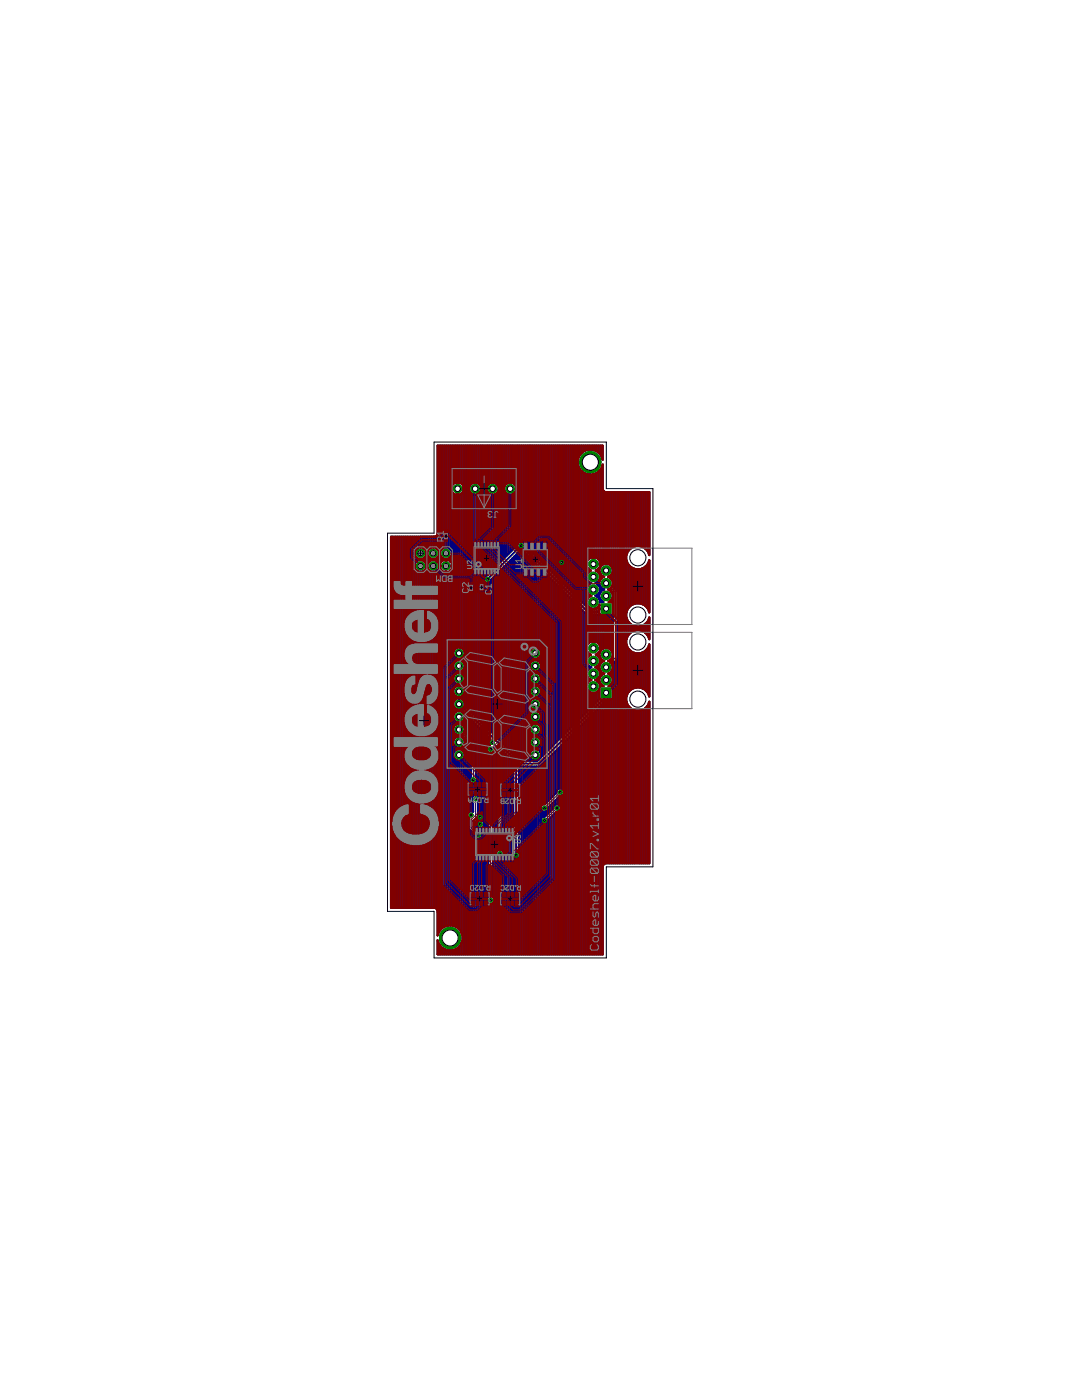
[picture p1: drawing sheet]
<svg xmlns="http://www.w3.org/2000/svg" width="216mm" height="279mm" viewBox="0 0 216 279" stroke-linecap="round" stroke-linejoin="round" font-family="sans-serif">
<g fill="#000080" stroke="#000080" stroke-width=".42">
<path d="M120.3 88.9v2.8z"/>
<path d="M119.9 90.8l.4 .9z"/>
<path d="M119.2 90.1l.7 .7z"/>
<path d="M118.3 89.7l.9 .4z"/>
<path d="M117.3 89.7h1z"/>
<path d="M116.4 90.1l.9-.4z"/>
<path d="M116.4 90.1l-.7 .7z"/>
<path d="M115.7 90.8l-.4 .9z"/>
<path d="M115.3 91.7v1z"/>
<path d="M115.3 92.7l.4 .9z"/>
<path d="M115.7 93.6l.7 .7z"/>
<path d="M116.4 94.3l.9 .4z"/>
<path d="M117.3 94.7h1z"/>
<path d="M118.3 94.7l.9-.4z"/>
<path d="M119.9 93.6l-.7 .7z"/>
<path d="M120.3 92.7l-.4 .9z"/>
<path d="M120.3 92.7v5z"/>
<path d="M120.3 97.7l.1 .2z"/>
<path d="M120.4 97.9l.2 .2z"/>
<path d="M120.6 98.1l.2 .1z"/>
<path d="M120.8 98.2h.3z"/>
<path d="M121.1 98.2h8.5z"/>
<path d="M129.6 98.2v12.6z"/>
<path d="M129.2 110l.4 .8z"/>
<path d="M128.6 109.3l.6 .7z"/>
<path d="M127.7 109l.9 .3z"/>
<path d="M126.8 109h.9z"/>
<path d="M126 109.3l.8-.3z"/>
<path d="M125.3 110l.7-.7z"/>
<path d="M125.3 110l-.3 .8z"/>
<path d="M125 110.8v1z"/>
<path d="M125 111.8l.3 .8z"/>
<path d="M125.3 112.6l.7 .7z"/>
<path d="M126 113.3l.8 .3z"/>
<path d="M126.8 113.6h.9z"/>
<path d="M127.7 113.6l.9-.3z"/>
<path d="M129.2 112.6l-.6 .7z"/>
<path d="M129.6 111.8l-.4 .8z"/>
<path d="M129.6 111.8v10.4z"/>
<path d="M129.2 121.4l.4 .8z"/>
<path d="M128.6 120.8l.6 .6z"/>
<path d="M127.7 120.4l.9 .4z"/>
<path d="M126.8 120.4h.9z"/>
<path d="M126 120.8l.8-.4z"/>
<path d="M126 120.8l-.7 .6z"/>
<path d="M125.3 121.4l-.3 .9z"/>
<path d="M125 122.3v.9z"/>
<path d="M125 123.2l.3 .8z"/>
<path d="M125.3 124l.7 .7z"/>
<path d="M126 124.7l.8 .3z"/>
<path d="M126.8 125h.9z"/>
<path d="M127.7 125l.9-.3z"/>
<path d="M128.6 124.7l.6-.7z"/>
<path d="M129.6 123.2l-.4 .8z"/>
<path d="M129.6 123.2v4.4z"/>
<path d="M129.2 126.8l.4 .8z"/>
<path d="M128.6 126.1l.6 .7z"/>
<path d="M127.7 125.8l.9 .3z"/>
<path d="M126.8 125.8h.9z"/>
<path d="M126 126.1l.8-.3z"/>
<path d="M126 126.1l-.7 .7z"/>
<path d="M125.3 126.8l-.3 .8z"/>
<path d="M125 127.6v.9z"/>
<path d="M125 128.5l.3 .9z"/>
<path d="M125.3 129.4l.7 .6z"/>
<path d="M126 130l.8 .4z"/>
<path d="M126.8 130.4h.9z"/>
<path d="M127.7 130.4l.9-.4z"/>
<path d="M128.6 130l.6-.6z"/>
<path d="M129.6 128.6l-.4 .8z"/>
<path d="M129.6 128.6v10.4z"/>
<path d="M129.2 138.2l.4 .8z"/>
<path d="M128.6 137.6l.6 .6z"/>
<path d="M127.7 137.2l.9 .4z"/>
<path d="M126.8 137.2h.9z"/>
<path d="M126 137.6l.8-.4z"/>
<path d="M125.3 138.2l.7-.6z"/>
<path d="M125.3 138.2l-.3 .9z"/>
<path d="M125 139.1v.9z"/>
<path d="M125 140l.3 .8z"/>
<path d="M125.3 140.8l.7 .7z"/>
<path d="M126 141.5l.8 .3z"/>
<path d="M126.8 141.8h.9z"/>
<path d="M127.7 141.8l.9-.3z"/>
<path d="M128.6 141.5l.6-.7z"/>
<path d="M129.6 140l-.4 .8z"/>
<path d="M129.6 140v32.3z"/>
<path d="M120.8 172.3h8.8z"/>
<path d="M120.6 172.4l.2-.1z"/>
<path d="M120.6 172.4l-.2 .2z"/>
<path d="M120.4 172.6l-.1 .2z"/>
<path d="M120.3 172.8v.3z"/>
<path d="M120.3 173.1v17.4z"/>
<path d="M87.3 190.5h33z"/>
<path d="M87.3 187.7v2.8z"/>
<path d="M87.3 187.7l.4 .9z"/>
<path d="M87.7 188.6l.7 .7z"/>
<path d="M88.4 189.3l.9 .4z"/>
<path d="M89.3 189.7h1z"/>
<path d="M90.3 189.7l.9-.4z"/>
<path d="M91.2 189.3l.7-.7z"/>
<path d="M92.3 187.7l-.4 .9z"/>
<path d="M92.3 186.7v1z"/>
<path d="M91.9 185.8l.4 .9z"/>
<path d="M91.2 185.1l.7 .7z"/>
<path d="M90.3 184.7l.9 .4z"/>
<path d="M89.3 184.7h1z"/>
<path d="M88.4 185.1l.9-.4z"/>
<path d="M88.4 185.1l-.7 .7z"/>
<path d="M87.7 185.8l-.4 .9z"/>
<path d="M87.3 182v4.7z"/>
<path d="M87.3 181.7v.3z"/>
<path d="M87.2 181.5l.1 .2z"/>
<path d="M87 181.3l.2 .2z"/>
<path d="M86.7 181.2l.3 .1z"/>
<path d="M78 181.2h8.7z"/>
<path d="M78 107.1v74.1z"/>
<path d="M78 107.1h8.5z"/>
<path d="M86.5 107.1h.2z"/>
<path d="M86.7 107.1l.3-.1z"/>
<path d="M87 107l.2-.2z"/>
<path d="M87.3 106.6l-.1 .2z"/>
<path d="M87.3 88.9v17.7z"/>
<path d="M87.3 88.9h33z"/>
<path d="M94.9 148.3v.4z"/>
<path d="M92.6 146l2.3 2.3z"/>
<path d="M92.7 145.8l-.1 .2z"/>
<path d="M92.7 145.4v.4z"/>
<path d="M92.5 144.9l.2 .5z"/>
<path d="M92.2 144.6l.3 .3z"/>
<path d="M91.8 144.4l.4 .2z"/>
<path d="M91.4 144.4h.4z"/>
<path d="M90.9 144.6l.5-.2z"/>
<path d="M90.9 144.6l-.3 .3z"/>
<path d="M90.6 144.9l-.2 .5z"/>
<path d="M90.4 145.4v.4z"/>
<path d="M90.4 145.8l.2 .4z"/>
<path d="M90.6 146.2l.3 .3z"/>
<path d="M90.9 146.5l.5 .2z"/>
<path d="M91.4 146.7h.4z"/>
<path d="M91.8 146.7h.1z"/>
<path d="M91.9 146.7l2.1 2z"/>
<path d="M94 148.7v6.3z"/>
<path d="M94 155l-.2 .2z"/>
<path d="M93.8 155.2l-.1 .2z"/>
<path d="M93.7 155.4v.3z"/>
<path d="M93.7 155.7l.1 .3z"/>
<path d="M93.8 156l.2 .2z"/>
<path d="M94 156.2l.3 .2z"/>
<path d="M94.3 156.4h.3z"/>
<path d="M94.6 156.4l.3-.2z"/>
<path d="M94.9 156.2l.2-.2z"/>
<path d="M95.2 155.7l-.1 .3z"/>
<path d="M95.2 155.4v.3z"/>
<path d="M95.1 155.2l.1 .2z"/>
<path d="M94.9 155l.2 .2z"/>
<path d="M94.9 148.7v6.3z"/>
<path d="M93.5 165v.4z"/>
<path d="M93.5 165.4l1.2 1.1z"/>
<path d="M94.7 166.5v.3z"/>
<path d="M94.7 166.8l.1 .3z"/>
<path d="M94.8 167.1l.2 .2z"/>
<path d="M95 167.3l.3 .1z"/>
<path d="M95.3 167.4h.3z"/>
<path d="M95.6 167.4l.3-.1z"/>
<path d="M95.9 167.3l.2-.2z"/>
<path d="M96.2 166.8l-.1 .3z"/>
<path d="M96.2 166.5v.3z"/>
<path d="M96.1 166.2l.1 .3z"/>
<path d="M95.9 166l.2 .2z"/>
<path d="M95.6 165.9l.3 .1z"/>
<path d="M95.4 165.9h.2z"/>
<path d="M94.5 165l.9 .9z"/>
<path d="M94.5 163.8v1.2z"/>
<path d="M94.5 163.8l.6 .6z"/>
<path d="M95.1 164.4v.2z"/>
<path d="M95.1 164.6l.1 .3z"/>
<path d="M95.2 164.9l.2 .2z"/>
<path d="M95.4 165.1l.3 .1z"/>
<path d="M95.7 165.2h.3z"/>
<path d="M96 165.2l.3-.1z"/>
<path d="M96.3 165.1l.2-.2z"/>
<path d="M96.6 164.6l-.1 .3z"/>
<path d="M96.6 164.3v.3z"/>
<path d="M96.5 164.1l.1 .2z"/>
<path d="M96.3 163.9l.2 .2z"/>
<path d="M96 163.7l.3 .2z"/>
<path d="M95.8 163.7h.2z"/>
<path d="M95.4 163.3l.4 .4z"/>
<path d="M95.4 160v3.3z"/>
<path d="M95.4 160l.1-.2z"/>
<path d="M95.7 159.5l-.2 .3z"/>
<path d="M95.7 159.2v.3z"/>
<path d="M95.5 159l.2 .2z"/>
<path d="M95.3 158.7l.2 .3z"/>
<path d="M95.1 158.6l.2 .1z"/>
<path d="M94.7 158.6h.4z"/>
<path d="M94.5 158.7l.2-.1z"/>
<path d="M94.3 159l.2-.3z"/>
<path d="M94.3 159l-.2 .2z"/>
<path d="M94.1 159.2v.3z"/>
<path d="M94.1 159.5l.2 .3z"/>
<path d="M94.3 159.8l.1 .2z"/>
<path d="M94.4 160v2z"/>
<path d="M94.1 161.9l.3 .1z"/>
<path d="M93.9 161.9h.2z"/>
<path d="M93.6 162l.3-.1z"/>
<path d="M93.4 162.2l.2-.2z"/>
<path d="M93.4 162.2l-.2 .3z"/>
<path d="M93.2 162.5v.3z"/>
<path d="M93.2 162.8l.2 .3z"/>
<path d="M93.4 163.1l.1 .1z"/>
<path d="M93.5 163.2v1.8z"/>
<path d="M108.5 163h.2z"/>
<path d="M108.2 163.1l.3-.1z"/>
<path d="M108.2 163.1l-.2 .2z"/>
<path d="M108 163.3l-.1 .3z"/>
<path d="M107.9 163.6v.3z"/>
<path d="M107.9 163.9l.1 .3z"/>
<path d="M108 164.2l.2 .2z"/>
<path d="M108.2 164.4l.3 .1z"/>
<path d="M108.5 164.5h.3z"/>
<path d="M108.8 164.5l.3-.1z"/>
<path d="M109.1 164.4l.2-.2z"/>
<path d="M109.4 163.9l-.1 .3z"/>
<path d="M109.4 163.6v.3z"/>
<path d="M109.4 163.6l1.6-1.6z"/>
<path d="M111 162h.3z"/>
<path d="M111.3 162l.3-.1z"/>
<path d="M111.6 161.9l.2-.2z"/>
<path d="M111.9 161.4l-.1 .3z"/>
<path d="M111.9 161.1v.3z"/>
<path d="M111.8 160.8l.1 .3z"/>
<path d="M111.6 160.6l.2 .2z"/>
<path d="M111.3 160.5l.3 .1z"/>
<path d="M111 160.5h.3z"/>
<path d="M110.7 160.6l.3-.1z"/>
<path d="M110.7 160.6l-.2 .2z"/>
<path d="M110.5 160.8l-.1 .3z"/>
<path d="M110.4 161.1v.2z"/>
<path d="M110.4 161.3l-1.7 1.7z"/>
<path d="M83.4 111.8h1z"/>
<path d="M83.4 111.8l-.6 .7z"/>
<path d="M82.8 112.5v.9z"/>
<path d="M82.8 113.4l.6 .7z"/>
<path d="M83.4 114.1h1z"/>
<path d="M84.4 114.1l.6-.7z"/>
<path d="M85 112.5v.9z"/>
<path d="M84.4 111.8l.6 .7z"/>
<path d="M83.4 109.3h1z"/>
<path d="M83.4 109.3l-.6 .6z"/>
<path d="M82.8 109.9v1z"/>
<path d="M82.8 110.9l.6 .6z"/>
<path d="M83.4 111.5h1z"/>
<path d="M84.4 111.5l.6-.6z"/>
<path d="M85 109.9v1z"/>
<path d="M84.4 109.3l.6 .6z"/>
<path d="M86 111.8h.9z"/>
<path d="M86 111.8l-.7 .7z"/>
<path d="M85.3 112.5v.9z"/>
<path d="M85.3 113.4l.7 .7z"/>
<path d="M86 114.1h.9z"/>
<path d="M86.9 114.1l.7-.7z"/>
<path d="M87.6 112.5v.9z"/>
<path d="M86.9 111.8l.7 .7z"/>
<path d="M86 109.3h.9z"/>
<path d="M86 109.3l-.7 .6z"/>
<path d="M85.3 109.9v1z"/>
<path d="M85.3 110.9l.7 .6z"/>
<path d="M86 111.5h.9z"/>
<path d="M86.9 111.5l.7-.6z"/>
<path d="M87.6 109.9v1z"/>
<path d="M86.9 109.3l.7 .6z"/>
<path d="M91.4 97.6h1.2z"/>
<path d="M91.4 97.5v.1z"/>
<path d="M91.4 97.5h1.2z"/>
<path d="M92.6 97.2v.2z"/>
<path d="M92.5 97l.1 .2z"/>
<path d="M92.4 96.8l.1 .2z"/>
<path d="M92.3 96.7l.1 .1z"/>
<path d="M92.1 96.5l.2 .2z"/>
<path d="M92 96.4l.1 .1z"/>
<path d="M91.8 96.3l.2 .1z"/>
<path d="M91.6 96.3h.2z"/>
<path d="M91.4 96.2l.2 .1z"/>
<path d="M91.4 96.2v1.3z"/>
<path d="M91.2 97.5h.2z"/>
<path d="M91.2 96.2v1.3z"/>
<path d="M91 96.3l.2-.1z"/>
<path d="M90.8 96.3h.2z"/>
<path d="M90.6 96.4l.2-.1z"/>
<path d="M90.5 96.5l.1-.1z"/>
<path d="M90.5 96.5l-.2 .2z"/>
<path d="M90.3 96.7l-.1 .1z"/>
<path d="M90.2 96.8l-.1 .2z"/>
<path d="M90.1 97v.2z"/>
<path d="M90.1 97.2l-.1 .2z"/>
<path d="M90 97.5h1.2z"/>
<path d="M91.2 97.5v.1z"/>
<path d="M90 97.6h1.2z"/>
<path d="M90 97.6l.1 .2z"/>
<path d="M90.1 97.8v.2z"/>
<path d="M90.1 98l.1 .2z"/>
<path d="M90.2 98.2l.1 .2z"/>
<path d="M90.3 98.4l.2 .1z"/>
<path d="M90.5 98.5l.1 .1z"/>
<path d="M90.6 98.6l.2 .1z"/>
<path d="M90.8 98.7l.2 .1z"/>
<path d="M91 98.8h.2z"/>
<path d="M91.2 97.6v1.2z"/>
<path d="M91.2 97.6h.2z"/>
<path d="M91.4 97.6v1.2z"/>
<path d="M91.4 98.8h.2z"/>
<path d="M91.6 98.8l.2-.1z"/>
<path d="M91.8 98.7l.2-.1z"/>
<path d="M92 98.6l.1-.1z"/>
<path d="M92.1 98.5l.2-.1z"/>
<path d="M92.4 98.2l-.1 .2z"/>
<path d="M92.5 98l-.1 .2z"/>
<path d="M92.6 97.8l-.1 .2z"/>
<path d="M92.6 97.6v.2z"/>
<path d="M101.6 96.3h.4z"/>
<path d="M101.1 96.5l.5-.2z"/>
<path d="M101.1 96.5l-.3 .3z"/>
<path d="M100.8 96.8l-.2 .5z"/>
<path d="M100.6 97.3v.5z"/>
<path d="M100.6 97.8l.2 .4z"/>
<path d="M100.8 98.2l.3 .3z"/>
<path d="M101.1 98.5l.5 .2z"/>
<path d="M101.6 98.7h.4z"/>
<path d="M102 98.7l.5-.2z"/>
<path d="M102.5 98.5l.3-.3z"/>
<path d="M103 97.8l-.2 .4z"/>
<path d="M103 97.3v.5z"/>
<path d="M102.8 96.8l.2 .5z"/>
<path d="M102.5 96.5l.3 .3z"/>
<path d="M102 96.3l.5 .2z"/>
<path d="M98.1 96.3h.4z"/>
<path d="M97.6 96.5l.5-.2z"/>
<path d="M97.6 96.5l-.3 .3z"/>
<path d="M97.3 96.8l-.2 .5z"/>
<path d="M97.1 97.3v.5z"/>
<path d="M97.1 97.8l.2 .4z"/>
<path d="M97.3 98.2l.3 .3z"/>
<path d="M97.6 98.5l.5 .2z"/>
<path d="M98.1 98.7h.4z"/>
<path d="M98.5 98.7l.5-.2z"/>
<path d="M99 98.5l.3-.3z"/>
<path d="M99.5 97.8l-.2 .4z"/>
<path d="M99.5 97.3v.5z"/>
<path d="M99.3 96.8l.2 .5z"/>
<path d="M99 96.5l.3 .3z"/>
<path d="M98.5 96.3l.5 .2z"/>
<path d="M94.6 96.3h.4z"/>
<path d="M94.1 96.5l.5-.2z"/>
<path d="M94.1 96.5l-.3 .3z"/>
<path d="M93.8 96.8l-.2 .5z"/>
<path d="M93.6 97.3v.5z"/>
<path d="M93.6 97.8l.2 .4z"/>
<path d="M93.8 98.2l.3 .3z"/>
<path d="M94.1 98.5l.5 .2z"/>
<path d="M94.6 98.7h.4z"/>
<path d="M95 98.7l.5-.2z"/>
<path d="M95.5 98.5l.3-.3z"/>
<path d="M96 97.8l-.2 .4z"/>
<path d="M96 97.3v.5z"/>
<path d="M95.8 96.8l.2 .5z"/>
<path d="M95.5 96.5l.3 .3z"/>
<path d="M95 96.3l.5 .2z"/>
<path d="M117 112.5h1.3z"/>
<path d="M117 112.6h1.3z"/>
<path d="M117 112.7v.2z"/>
<path d="M117 112.9l.1 .2z"/>
<path d="M117.1 113.1l.1 .2z"/>
<path d="M117.2 113.3l.1 .2z"/>
<path d="M117.3 113.5l.2 .1z"/>
<path d="M117.5 113.6l.2 .2z"/>
<path d="M117.7 113.8l.2 .1z"/>
<path d="M117.6 114l.3-.1z"/>
<path d="M117.6 114l-.3 .4z"/>
<path d="M117.3 114.4l-.2 .5z"/>
<path d="M117.1 114.9v.5z"/>
<path d="M117.1 115.4l.2 .4z"/>
<path d="M117.3 115.8l.3 .4z"/>
<path d="M117.6 116.2l.4 .2z"/>
<path d="M117.6 116.5l.4-.1z"/>
<path d="M117.6 116.5l-.3 .4z"/>
<path d="M117.3 116.9l-.2 .5z"/>
<path d="M117.1 117.4v.5z"/>
<path d="M117.1 117.9l.2 .5z"/>
<path d="M117.3 118.4l.3 .4z"/>
<path d="M117.6 118.8l.4 .1z"/>
<path d="M117.6 119.1l.4-.2z"/>
<path d="M117.6 119.1l-.3 .3z"/>
<path d="M117.3 119.4l-.2 .5z"/>
<path d="M117.1 119.9v.5z"/>
<path d="M117.1 120.4l.2 .5z"/>
<path d="M117.3 120.9l.3 .4z"/>
<path d="M117.6 121.3l.5 .2z"/>
<path d="M118.1 121.5h.6z"/>
<path d="M118.7 121.5l.4-.2z"/>
<path d="M119.5 120.9l-.4 .4z"/>
<path d="M119.6 120.7l-.1 .2z"/>
<path d="M119.6 120.7v.2z"/>
<path d="M119.6 120.9l-.6 .6z"/>
<path d="M117.5 121.5h1.5z"/>
<path d="M104.8 108.8l12.7 12.7z"/>
<path d="M104.6 108.4l.2 .3z"/>
<path d="M104.4 108.2l.2 .2z"/>
<path d="M104.1 108.1l.3 .1z"/>
<path d="M103.8 108.1h.3z"/>
<path d="M103.6 108.2l.2-.1z"/>
<path d="M103.6 108.2l-.2 .2z"/>
<path d="M103.4 108.4l-.2 .3z"/>
<path d="M103.2 108.8l-6 6z"/>
<path d="M96.9 114.9l.3-.1z"/>
<path d="M96.6 115.1l.3-.2z"/>
<path d="M96.6 115.1l-.1 .3z"/>
<path d="M96.5 115.4v.3z"/>
<path d="M96.5 115.7l.1 .3z"/>
<path d="M96.6 116l.3 .2z"/>
<path d="M96.9 116.2l.3 .1z"/>
<path d="M97.2 116.3h.3z"/>
<path d="M97.5 116.3l.2-.1z"/>
<path d="M97.7 116.2l.2-.2z"/>
<path d="M98.1 115.7l-.2 .3z"/>
<path d="M98.1 115.6v.1z"/>
<path d="M98.1 115.6l5.9-5.9z"/>
<path d="M104 109.7l13.1 13z"/>
<path d="M117.1 122.7h.4z"/>
<path d="M117.5 122.7h1.9z"/>
<path d="M119.4 122.7l.2-.2z"/>
<path d="M119.6 122.6l.2 .2z"/>
<path d="M119.8 122.8h2.2z"/>
<path d="M122 122.8l.3-.2z"/>
<path d="M122.3 120.4v2.2z"/>
<path d="M122 120.1l.3 .3z"/>
<path d="M121.5 120.1h.5z"/>
<path d="M121.5 120.1l.2-.1z"/>
<path d="M122 119.7l-.3 .3z"/>
<path d="M122.3 119.2l-.3 .5z"/>
<path d="M122.3 118.7v.5z"/>
<path d="M122 118.2l.3 .5z"/>
<path d="M121.7 117.8l.3 .4z"/>
<path d="M121.3 117.6l.4 .2z"/>
<path d="M121.3 117.6h.2z"/>
<path d="M121.5 117.6l.8 .8z"/>
<path d="M122.3 118.4v12.7z"/>
<path d="M122.3 131.1l-.2 .3z"/>
<path d="M122.3 130.9l-.2 .5z"/>
<path d="M122.3 130.4v.5z"/>
<path d="M122 129.9l.3 .5z"/>
<path d="M121.7 129.5l.3 .4z"/>
<path d="M121.2 129.3l.5 .2z"/>
<path d="M120.7 129.3h.5z"/>
<path d="M120.2 129.5l.5-.2z"/>
<path d="M119.8 129.9l.4-.4z"/>
<path d="M119.8 129.9l-.2 .5z"/>
<path d="M119.6 130.4v.5z"/>
<path d="M119.6 130.9l.2 .5z"/>
<path d="M119.8 131.4l.4 .3z"/>
<path d="M120.2 131.7l.3 .2z"/>
<path d="M120.2 132.1l.3-.2z"/>
<path d="M119.8 132.4l.4-.3z"/>
<path d="M119.8 132.4l-.2 .5z"/>
<path d="M119.6 132.9v.5z"/>
<path d="M119.6 133.4l.2 .5z"/>
<path d="M119.8 133.9l.4 .4z"/>
<path d="M120.2 134.3l.3 .1z"/>
<path d="M120.2 134.6l.3-.2z"/>
<path d="M120.2 134.6l-.4 .4z"/>
<path d="M119.8 135l-.2 .4z"/>
<path d="M119.6 135.4v.6z"/>
<path d="M119.6 136l.2 .5z"/>
<path d="M119.8 136.5l.4 .3z"/>
<path d="M120.2 136.8l.2 .1z"/>
<path d="M119.8 136.9h.6z"/>
<path d="M119.8 136.9l-.1 .2z"/>
<path d="M119.7 136.7v.4z"/>
<path d="M119.5 136.2l.2 .5z"/>
<path d="M119.1 135.8l.4 .4z"/>
<path d="M118.8 135.7l.3 .1z"/>
<path d="M118.8 135.7l.3-.1z"/>
<path d="M119.1 135.6l.4-.4z"/>
<path d="M119.7 134.7l-.2 .5z"/>
<path d="M119.7 134.2v.5z"/>
<path d="M119.5 133.7l.2 .5z"/>
<path d="M119.1 133.3l.4 .4z"/>
<path d="M118.8 133.2l.3 .1z"/>
<path d="M118.8 133.2l.3-.2z"/>
<path d="M119.1 133l.4-.3z"/>
<path d="M119.7 132.2l-.2 .5z"/>
<path d="M119.7 131.6v.6z"/>
<path d="M119.5 131.1l.2 .5z"/>
<path d="M119.1 130.8l.4 .3z"/>
<path d="M118.9 130.7l.2 .1z"/>
<path d="M118.9 130.7l.2-.1z"/>
<path d="M119.1 130.6l.2-.2z"/>
<path d="M119.5 130.3l-.2 .1z"/>
<path d="M119.6 130.1l-.1 .2z"/>
<path d="M119.7 129.9l-.1 .2z"/>
<path d="M119.8 129.7l-.1 .2z"/>
<path d="M119.8 129.5v.2z"/>
<path d="M118.4 129.4h1.4z"/>
<path d="M118.4 129.3v.1z"/>
<path d="M118.4 129.3h1.4z"/>
<path d="M119.8 129v.2z"/>
<path d="M119.7 128.8l.1 .2z"/>
<path d="M119.6 128.6l.1 .2z"/>
<path d="M119.5 128.5l.1 .1z"/>
<path d="M119.3 128.3l.2 .2z"/>
<path d="M119.1 128.2l.2 .1z"/>
<path d="M118.9 128.1l.2 .1z"/>
<path d="M118.7 128l.2 .1z"/>
<path d="M118.5 128h.2z"/>
<path d="M118.4 128v1.3z"/>
<path d="M118.3 129.3h.1z"/>
<path d="M118.3 128v1.3z"/>
<path d="M118.1 128h.2z"/>
<path d="M117.9 128.1l.2-.1z"/>
<path d="M117.7 128.2l.2-.1z"/>
<path d="M117.5 128.3l.2-.1z"/>
<path d="M117.5 128.3l-.2 .2z"/>
<path d="M117.3 128.5l-.1 .1z"/>
<path d="M117.2 128.6l-.1 .2z"/>
<path d="M117.1 128.8l-.1 .2z"/>
<path d="M117 129v.2z"/>
<path d="M117 129.3h1.3z"/>
<path d="M118.3 129.3v.1z"/>
<path d="M117 129.4h1.3z"/>
<path d="M117 129.5v.2z"/>
<path d="M117 129.7l.1 .2z"/>
<path d="M117.1 129.9l.1 .2z"/>
<path d="M117.2 130.1l.1 .2z"/>
<path d="M117.3 130.3l.2 .1z"/>
<path d="M117.5 130.4l.2 .2z"/>
<path d="M117.7 130.6l.2 .1z"/>
<path d="M117.6 130.8l.3-.1z"/>
<path d="M117.3 131.1l.3-.3z"/>
<path d="M117.3 131.1l-.2 .5z"/>
<path d="M117.1 131.6v.6z"/>
<path d="M117.1 132.2l.2 .5z"/>
<path d="M117.3 132.7l.3 .3z"/>
<path d="M117.6 133l.4 .2z"/>
<path d="M117.6 133.3l.4-.1z"/>
<path d="M117.3 133.7l.3-.4z"/>
<path d="M117.3 133.7l-.2 .5z"/>
<path d="M117.1 134.2v.5z"/>
<path d="M117.1 134.7l.2 .5z"/>
<path d="M117.3 135.2l.3 .4z"/>
<path d="M117.6 135.6l.4 .1z"/>
<path d="M117.6 135.8l.4-.1z"/>
<path d="M117.6 135.8l-.3 .4z"/>
<path d="M117.3 136.2l-.2 .5z"/>
<path d="M117.1 136.7v.5z"/>
<path d="M117.1 137.2l.2 .5z"/>
<path d="M117.3 137.7l.3 .4z"/>
<path d="M117.6 138.1l.5 .2z"/>
<path d="M118.1 138.3h.6z"/>
<path d="M118.7 138.3l.4-.2z"/>
<path d="M119.1 138.1l.4-.4z"/>
<path d="M119.6 137.5l-.1 .2z"/>
<path d="M119.6 137.5v1.8z"/>
<path d="M119.6 139.3l.1 .1z"/>
<path d="M107.3 151.8l12.4-12.4z"/>
<path d="M103.6 151.8h3.7z"/>
<path d="M103.6 151.6v.2z"/>
<path d="M92.7 140.7l10.9 10.9z"/>
<path d="M92.7 140.3v.4z"/>
<path d="M92.5 139.8l.2 .5z"/>
<path d="M92.2 139.5l.3 .3z"/>
<path d="M92.2 138.9v.6z"/>
<path d="M92.2 138.9l.3-.3z"/>
<path d="M92.7 138.2l-.2 .4z"/>
<path d="M92.7 137.7v.5z"/>
<path d="M92.5 137.3l.2 .4z"/>
<path d="M92.2 137l.3 .3z"/>
<path d="M91.8 136.8l.4 .2z"/>
<path d="M91.4 136.8h.4z"/>
<path d="M90.9 137l.5-.2z"/>
<path d="M90.9 137l-.3 .3z"/>
<path d="M90.6 137.3l-.2 .4z"/>
<path d="M90.4 137.7v.5z"/>
<path d="M90.4 138.2l.2 .4z"/>
<path d="M90.6 138.6l.3 .3z"/>
<path d="M91 139v.5z"/>
<path d="M90.9 139.5l-.3 .3z"/>
<path d="M90.6 139.8l-.2 .5z"/>
<path d="M90.4 140.3v.4z"/>
<path d="M90.4 140.7l.2 .4z"/>
<path d="M90.6 141.1l.3 .4z"/>
<path d="M90.9 141.5l.5 .1z"/>
<path d="M91.4 141.6h.4z"/>
<path d="M91.8 141.6h.1z"/>
<path d="M91.9 141.6l6 5.9z"/>
<path d="M97.8 147.6l-.2 .2z"/>
<path d="M97.6 147.8l-.1 .2z"/>
<path d="M97.5 148v.4z"/>
<path d="M97.5 148.4l.1 .2z"/>
<path d="M97.6 148.6l.1 .1z"/>
<path d="M97.5 148.8l.2-.1z"/>
<path d="M97.5 148.8l-.2 .3z"/>
<path d="M97.3 149.1l-.2 .3z"/>
<path d="M97.1 149.4v.2z"/>
<path d="M97.1 149.6l.2 .3z"/>
<path d="M97.3 149.9l.1 .2z"/>
<path d="M97.4 150.1v28.9z"/>
<path d="M97.4 179l-.1 .2z"/>
<path d="M97.3 179.2l-.2 .3z"/>
<path d="M97.1 179.5v.3z"/>
<path d="M97.1 179.8l.2 .3z"/>
<path d="M97.3 180.1l.2 .2z"/>
<path d="M97.5 180.3l.2 .1z"/>
<path d="M97.7 180.4h.3z"/>
<path d="M98 180.4l.3-.1z"/>
<path d="M98.3 180.3l.3-.2z"/>
<path d="M98.7 179.8l-.1 .3z"/>
<path d="M98.7 179.5v.3z"/>
<path d="M98.6 179.2l.1 .3z"/>
<path d="M98.4 179l.2 .2z"/>
<path d="M98.4 150.1v28.9z"/>
<path d="M98.4 150.1l.2-.2z"/>
<path d="M98.7 149.6l-.1 .3z"/>
<path d="M98.7 149.4v.2z"/>
<path d="M98.6 149.2l.1 .2z"/>
<path d="M98.6 149.2l.7 .7z"/>
<path d="M99.3 149.9v19.8z"/>
<path d="M99.3 169.7l-.2 .2z"/>
<path d="M99.1 169.9l-.1 .3z"/>
<path d="M99 170.2v.3z"/>
<path d="M99 170.5l.1 .3z"/>
<path d="M99.1 170.8l.2 .2z"/>
<path d="M99.3 171l.3 .1z"/>
<path d="M99.6 171.1h.3z"/>
<path d="M99.9 171.1l.3-.1z"/>
<path d="M100.4 170.8l-.2 .2z"/>
<path d="M100.5 170.5l-.1 .3z"/>
<path d="M100.5 170.2v.3z"/>
<path d="M100.4 169.9l.1 .3z"/>
<path d="M100.2 169.7l.2 .2z"/>
<path d="M100.2 149.9v19.8z"/>
<path d="M100.2 149.9l2.2 2.2z"/>
<path d="M102.4 152.1v.5z"/>
<path d="M102.4 152.6v17.6z"/>
<path d="M102.4 170.2v.1z"/>
<path d="M102.4 170.3l-.2 .2z"/>
<path d="M102.2 170.5v.3z"/>
<path d="M102.2 170.8l.2 .3z"/>
<path d="M102.4 171.1l.2 .2z"/>
<path d="M102.6 171.3l.2 .1z"/>
<path d="M102.8 171.4h.3z"/>
<path d="M103.1 171.4l.3-.1z"/>
<path d="M103.4 171.3l.3-.2z"/>
<path d="M103.8 170.8l-.1 .3z"/>
<path d="M103.8 170.5v.3z"/>
<path d="M103.7 170.3l.1 .2z"/>
<path d="M103.6 170.2l.1 .1z"/>
<path d="M103.6 153v17.2z"/>
<path d="M103.6 153h4.2z"/>
<path d="M107.8 153l.3-.4z"/>
<path d="M108.1 152.6l13.1-13z"/>
<path d="M121.2 139.6h.8z"/>
<path d="M122 139.6l.3-.3z"/>
<path d="M122.3 137.1v2.2z"/>
<path d="M122 136.9l.3 .2z"/>
<path d="M121.4 136.9h.6z"/>
<path d="M121.4 136.9l.3-.1z"/>
<path d="M121.7 136.8l.3-.3z"/>
<path d="M122.3 136l-.3 .5z"/>
<path d="M122.3 135.4v.6z"/>
<path d="M122 135l.3 .4z"/>
<path d="M121.7 134.6l.3 .4z"/>
<path d="M121.3 134.4l.4 .2z"/>
<path d="M121.3 134.4l.4-.1z"/>
<path d="M121.7 134.3l.3-.4z"/>
<path d="M122.3 133.4l-.3 .5z"/>
<path d="M122.3 132.9v.5z"/>
<path d="M122.1 132.6l.2 .3z"/>
<path d="M122.1 132.6l.9-.8z"/>
<path d="M123 131.8l.3-.3z"/>
<path d="M123.3 118.4v13.1z"/>
<path d="M123.3 118v.4z"/>
<path d="M122.2 116.9l1.1 1.1z"/>
<path d="M122.3 116.6l-.1 .3z"/>
<path d="M122.3 116.1v.5z"/>
<path d="M122 115.6l.3 .5z"/>
<path d="M121.7 115.3l.3 .3z"/>
<path d="M121.3 115.1l.4 .2z"/>
<path d="M121.3 115.1l.4-.1z"/>
<path d="M122 114.6l-.3 .4z"/>
<path d="M122.3 114.1l-.3 .5z"/>
<path d="M122.3 113.6v.5z"/>
<path d="M122 113.1l.3 .5z"/>
<path d="M121.7 112.7l.3 .4z"/>
<path d="M121.2 112.5l.5 .2z"/>
<path d="M120.7 112.5h.5z"/>
<path d="M120.2 112.7l.5-.2z"/>
<path d="M120.2 112.7l-.4 .4z"/>
<path d="M119.8 113.1l-.2 .5z"/>
<path d="M119.6 113.6v.5z"/>
<path d="M119.6 114.1l.2 .5z"/>
<path d="M119.8 114.6l.4 .4z"/>
<path d="M120.2 115l.3 .1z"/>
<path d="M120.2 115.3l.3-.2z"/>
<path d="M120.2 115.3l-.4 .3z"/>
<path d="M119.8 115.6l-.2 .5z"/>
<path d="M119.6 116.1v.5z"/>
<path d="M119.6 116.6l.2 .5z"/>
<path d="M119.8 117.1l.4 .4z"/>
<path d="M120.2 117.5l.3 .1z"/>
<path d="M120.2 117.8l.3-.2z"/>
<path d="M120.2 117.8l-.4 .4z"/>
<path d="M119.8 118.2l-.2 .5z"/>
<path d="M119.6 118.7v.5z"/>
<path d="M119.6 119.2l.2 .5z"/>
<path d="M119.8 119.7l.4 .3z"/>
<path d="M120.2 120l.2 .1z"/>
<path d="M119.8 120.1h.6z"/>
<path d="M119.7 120.2l.1-.1z"/>
<path d="M119.7 119.9v.3z"/>
<path d="M119.5 119.4l.2 .5z"/>
<path d="M119.1 119.1l.4 .3z"/>
<path d="M118.8 118.9l.3 .2z"/>
<path d="M118.8 118.9l.3-.1z"/>
<path d="M119.5 118.4l-.4 .4z"/>
<path d="M119.7 117.9l-.2 .5z"/>
<path d="M119.7 117.4v.5z"/>
<path d="M119.5 116.9l.2 .5z"/>
<path d="M119.1 116.5l.4 .4z"/>
<path d="M118.8 116.4l.3 .1z"/>
<path d="M118.8 116.4l.3-.2z"/>
<path d="M119.5 115.8l-.4 .4z"/>
<path d="M119.7 115.4l-.2 .4z"/>
<path d="M119.7 114.9v.5z"/>
<path d="M119.5 114.4l.2 .5z"/>
<path d="M119.1 114l.4 .4z"/>
<path d="M118.9 113.9l.2 .1z"/>
<path d="M118.9 113.9l.2-.1z"/>
<path d="M119.1 113.8l.2-.2z"/>
<path d="M119.3 113.6l.2-.1z"/>
<path d="M119.6 113.3l-.1 .2z"/>
<path d="M119.7 113.1l-.1 .2z"/>
<path d="M119.8 112.9l-.1 .2z"/>
<path d="M119.8 112.7v.2z"/>
<path d="M118.4 112.6h1.4z"/>
<path d="M118.4 112.5h1.4z"/>
<path d="M119.8 112.2v.3z"/>
<path d="M119.7 112l.1 .2z"/>
<path d="M119.6 111.8l.1 .2z"/>
<path d="M119.5 111.7l.1 .1z"/>
<path d="M119.3 111.5l.2 .2z"/>
<path d="M119.1 111.4l.2 .1z"/>
<path d="M118.9 111.3l.2 .1z"/>
<path d="M118.7 111.2l.2 .1z"/>
<path d="M118.5 111.2h.2z"/>
<path d="M118.4 111.2v1.3z"/>
<path d="M118.3 112.5h.1z"/>
<path d="M118.3 111.2v1.3z"/>
<path d="M118.1 111.2h.2z"/>
<path d="M117.9 111.3l.2-.1z"/>
<path d="M117.7 111.4l.2-.1z"/>
<path d="M117.5 111.5l.2-.1z"/>
<path d="M117.3 111.7l.2-.2z"/>
<path d="M117.3 111.7l-.1 .1z"/>
<path d="M117.2 111.8l-.1 .2z"/>
<path d="M117.1 112l-.1 .2z"/>
<path d="M117 112.2v.3z"/>
<path d="M106.6 149.5h.4z"/>
<path d="M106.2 149.7l.4-.2z"/>
<path d="M106.2 149.7l-.3 .3z"/>
<path d="M105.9 150l-.2 .4z"/>
<path d="M105.7 150.4v.5z"/>
<path d="M105.7 150.9l.2 .4z"/>
<path d="M105.9 151.3l.3 .3z"/>
<path d="M106.2 151.6l.4 .2z"/>
<path d="M106.6 151.8h.4z"/>
<path d="M107 151.8l.5-.2z"/>
<path d="M107.5 151.6l.3-.3z"/>
<path d="M107.9 150.9l-.1 .4z"/>
<path d="M107.9 150.4v.5z"/>
<path d="M107.8 150l.1 .4z"/>
<path d="M107.5 149.7l.3 .3z"/>
<path d="M107 149.5l.5 .2z"/>
<path d="M106.6 147h.4z"/>
<path d="M106.2 147.2l.4-.2z"/>
<path d="M106.2 147.2l-.3 .3z"/>
<path d="M105.9 147.5l-.2 .4z"/>
<path d="M105.7 147.9v.4z"/>
<path d="M105.7 148.3l.2 .5z"/>
<path d="M105.9 148.8l.3 .3z"/>
<path d="M106.2 149.1l.4 .1z"/>
<path d="M106.6 149.2h.4z"/>
<path d="M107 149.2l.5-.1z"/>
<path d="M107.5 149.1l.3-.3z"/>
<path d="M107.9 148.3l-.1 .5z"/>
<path d="M107.9 147.9v.4z"/>
<path d="M107.8 147.5l.1 .4z"/>
<path d="M107.5 147.2l.3 .3z"/>
<path d="M107 147l.5 .2z"/>
<path d="M106.6 144.4h.4z"/>
<path d="M106.2 144.6l.4-.2z"/>
<path d="M106.2 144.6l-.3 .3z"/>
<path d="M105.9 144.9l-.2 .5z"/>
<path d="M105.7 145.4v.4z"/>
<path d="M105.7 145.8l.2 .4z"/>
<path d="M105.9 146.2l.3 .3z"/>
<path d="M106.2 146.5l.4 .2z"/>
<path d="M106.6 146.7h.4z"/>
<path d="M107 146.7l.5-.2z"/>
<path d="M107.5 146.5l.3-.3z"/>
<path d="M107.9 145.8l-.1 .4z"/>
<path d="M107.9 145.4v.4z"/>
<path d="M107.8 144.9l.1 .5z"/>
<path d="M107.5 144.6l.3 .3z"/>
<path d="M107 144.4l.5 .2z"/>
<path d="M106.6 141.9h.4z"/>
<path d="M106.2 142.1l.4-.2z"/>
<path d="M106.2 142.1l-.3 .3z"/>
<path d="M105.9 142.4l-.2 .4z"/>
<path d="M105.7 142.8v.5z"/>
<path d="M105.7 143.3l.2 .4z"/>
<path d="M105.9 143.7l.3 .3z"/>
<path d="M106.2 144l.4 .2z"/>
<path d="M106.6 144.2h.4z"/>
<path d="M107 144.2l.5-.2z"/>
<path d="M107.5 144l.3-.3z"/>
<path d="M107.9 143.3l-.1 .4z"/>
<path d="M107.9 142.8v.5z"/>
<path d="M107.8 142.4l.1 .4z"/>
<path d="M107.5 142.1l.3 .3z"/>
<path d="M107 141.9l.5 .2z"/>
<path d="M91.4 149.5h.4z"/>
<path d="M90.9 149.7l.5-.2z"/>
<path d="M90.9 149.7l-.3 .3z"/>
<path d="M90.6 150l-.2 .4z"/>
<path d="M90.4 150.4v.5z"/>
<path d="M90.4 150.9l.2 .4z"/>
<path d="M90.6 151.3l.3 .3z"/>
<path d="M90.9 151.6l.5 .2z"/>
<path d="M91.4 151.8h.4z"/>
<path d="M91.8 151.8l.4-.2z"/>
<path d="M92.2 151.6l.3-.3z"/>
<path d="M92.7 150.9l-.2 .4z"/>
<path d="M92.7 150.4v.5z"/>
<path d="M92.5 150l.2 .4z"/>
<path d="M92.2 149.7l.3 .3z"/>
<path d="M91.8 149.5l.4 .2z"/>
<path d="M91.4 147h.4z"/>
<path d="M90.9 147.2l.5-.2z"/>
<path d="M90.9 147.2l-.3 .3z"/>
<path d="M90.6 147.5l-.2 .4z"/>
<path d="M90.4 147.9v.4z"/>
<path d="M90.4 148.3l.2 .5z"/>
<path d="M90.6 148.8l.3 .3z"/>
<path d="M90.9 149.1l.5 .1z"/>
<path d="M91.4 149.2h.4z"/>
<path d="M91.8 149.2l.4-.1z"/>
<path d="M92.2 149.1l.3-.3z"/>
<path d="M92.7 148.3l-.2 .5z"/>
<path d="M92.7 147.9v.4z"/>
<path d="M92.5 147.5l.2 .4z"/>
<path d="M92.2 147.2l.3 .3z"/>
<path d="M91.8 147l.4 .2z"/>
<path d="M91.4 141.9h.4z"/>
<path d="M90.9 142.1l.5-.2z"/>
<path d="M90.9 142.1l-.3 .3z"/>
<path d="M90.6 142.4l-.2 .4z"/>
<path d="M90.4 142.8v.5z"/>
<path d="M90.4 143.3l.2 .4z"/>
<path d="M90.6 143.7l.3 .3z"/>
<path d="M90.9 144l.5 .2z"/>
<path d="M91.4 144.2h.4z"/>
<path d="M91.8 144.2l.4-.2z"/>
<path d="M92.2 144l.3-.3z"/>
<path d="M92.7 143.3l-.2 .4z"/>
<path d="M92.7 142.8v.5z"/>
<path d="M92.5 142.4l.2 .4z"/>
<path d="M92.2 142.1l.3 .3z"/>
<path d="M91.8 141.9l.4 .2z"/>
<path d="M106.6 129.2h.4z"/>
<path d="M106.2 129.4l.4-.2z"/>
<path d="M106.2 129.4l-.3 .3z"/>
<path d="M105.9 129.7l-.2 .4z"/>
<path d="M105.7 130.1v.5z"/>
<path d="M105.7 130.6l.2 .4z"/>
<path d="M105.9 131l.3 .3z"/>
<path d="M106.2 131.3l.4 .2z"/>
<path d="M106.6 131.5h.4z"/>
<path d="M107 131.5l.5-.2z"/>
<path d="M107.5 131.3l.3-.3z"/>
<path d="M107.9 130.6l-.1 .4z"/>
<path d="M107.9 130.1v.5z"/>
<path d="M107.8 129.7l.1 .4z"/>
<path d="M107.5 129.4l.3 .3z"/>
<path d="M107 129.2l.5 .2z"/>
<path d="M106.6 131.7h.4z"/>
<path d="M106.2 131.9l.4-.2z"/>
<path d="M106.2 131.9l-.3 .3z"/>
<path d="M105.9 132.2l-.2 .5z"/>
<path d="M105.7 132.7v.4z"/>
<path d="M105.7 133.1l.2 .4z"/>
<path d="M105.9 133.5l.3 .3z"/>
<path d="M106.2 133.8l.4 .2z"/>
<path d="M106.6 134h.4z"/>
<path d="M107 134l.5-.2z"/>
<path d="M107.5 133.8l.3-.3z"/>
<path d="M107.9 133.1l-.1 .4z"/>
<path d="M107.9 132.7v.4z"/>
<path d="M107.8 132.2l.1 .5z"/>
<path d="M107.5 131.9l.3 .3z"/>
<path d="M107 131.7l.5 .2z"/>
<path d="M106.6 134.3h.4z"/>
<path d="M106.2 134.5l.4-.2z"/>
<path d="M106.2 134.5l-.3 .3z"/>
<path d="M105.9 134.8l-.2 .4z"/>
<path d="M105.7 135.2v.5z"/>
<path d="M105.7 135.7l.2 .4z"/>
<path d="M105.9 136.1l.3 .3z"/>
<path d="M106.2 136.4l.4 .1z"/>
<path d="M106.6 136.5h.4z"/>
<path d="M107 136.5l.5-.1z"/>
<path d="M107.5 136.4l.3-.3z"/>
<path d="M107.9 135.7l-.1 .4z"/>
<path d="M107.9 135.2v.5z"/>
<path d="M107.8 134.8l.1 .4z"/>
<path d="M107.5 134.5l.3 .3z"/>
<path d="M107 134.3l.5 .2z"/>
<path d="M106.6 136.8h.4z"/>
<path d="M106.2 137l.4-.2z"/>
<path d="M106.2 137l-.3 .3z"/>
<path d="M105.9 137.3l-.2 .4z"/>
<path d="M105.7 137.7v.5z"/>
<path d="M105.7 138.2l.2 .4z"/>
<path d="M105.9 138.6l.3 .3z"/>
<path d="M106.2 138.9l.4 .2z"/>
<path d="M106.6 139.1h.4z"/>
<path d="M107 139.1l.5-.2z"/>
<path d="M107.5 138.9l.3-.3z"/>
<path d="M107.9 138.2l-.1 .4z"/>
<path d="M107.9 137.7v.5z"/>
<path d="M107.8 137.3l.1 .4z"/>
<path d="M107.5 137l.3 .3z"/>
<path d="M107 136.8l.5 .2z"/>
<path d="M106.6 139.4h.4z"/>
<path d="M106.2 139.5l.4-.1z"/>
<path d="M106.2 139.5l-.3 .3z"/>
<path d="M105.9 139.8l-.2 .5z"/>
<path d="M105.7 140.3v.4z"/>
<path d="M105.7 140.7l.2 .4z"/>
<path d="M105.9 141.1l.3 .4z"/>
<path d="M106.2 141.5l.4 .1z"/>
<path d="M106.6 141.6h.4z"/>
<path d="M107 141.6l.5-.1z"/>
<path d="M107.5 141.5l.3-.4z"/>
<path d="M107.9 140.7l-.1 .4z"/>
<path d="M107.9 140.3v.4z"/>
<path d="M107.8 139.8l.1 .5z"/>
<path d="M107.5 139.5l.3 .3z"/>
<path d="M107 139.4l.5 .1z"/>
<path d="M91.4 134.3h.4z"/>
<path d="M90.9 134.5l.5-.2z"/>
<path d="M90.9 134.5l-.3 .3z"/>
<path d="M90.6 134.8l-.2 .4z"/>
<path d="M90.4 135.2v.5z"/>
<path d="M90.4 135.7l.2 .4z"/>
<path d="M90.6 136.1l.3 .3z"/>
<path d="M90.9 136.4l.5 .1z"/>
<path d="M91.4 136.5h.4z"/>
<path d="M91.8 136.5l.4-.1z"/>
<path d="M92.2 136.4l.3-.3z"/>
<path d="M92.7 135.7l-.2 .4z"/>
<path d="M92.7 135.2v.5z"/>
<path d="M92.5 134.8l.2 .4z"/>
<path d="M92.2 134.5l.3 .3z"/>
<path d="M91.8 134.3l.4 .2z"/>
<path d="M91.4 131.7h.4z"/>
<path d="M90.9 131.9l.5-.2z"/>
<path d="M90.9 131.9l-.3 .3z"/>
<path d="M90.6 132.2l-.2 .5z"/>
<path d="M90.4 132.7v.4z"/>
<path d="M90.4 133.1l.2 .4z"/>
<path d="M90.6 133.5l.3 .3z"/>
<path d="M90.9 133.8l.5 .2z"/>
<path d="M91.4 134h.4z"/>
<path d="M91.8 134l.4-.2z"/>
<path d="M92.2 133.8l.3-.3z"/>
<path d="M92.7 133.1l-.2 .4z"/>
<path d="M92.7 132.7v.4z"/>
<path d="M92.5 132.2l.2 .5z"/>
<path d="M92.2 131.9l.3 .3z"/>
<path d="M91.8 131.7l.4 .2z"/>
<path d="M91.4 129.2h.4z"/>
<path d="M90.9 129.4l.5-.2z"/>
<path d="M90.9 129.4l-.3 .3z"/>
<path d="M90.6 129.7l-.2 .4z"/>
<path d="M90.4 130.1v.5z"/>
<path d="M90.4 130.6l.2 .4z"/>
<path d="M90.6 131l.3 .3z"/>
<path d="M90.9 131.3l.5 .2z"/>
<path d="M91.4 131.5h.4z"/>
<path d="M91.8 131.5l.4-.2z"/>
<path d="M92.2 131.3l.3-.3z"/>
<path d="M92.7 130.6l-.2 .4z"/>
<path d="M92.7 130.1v.5z"/>
<path d="M92.5 129.7l.2 .4z"/>
<path d="M92.2 129.4l.3 .3z"/>
<path d="M91.8 129.2l.4 .2z"/>
<path d="M88.5 109.3h1z"/>
<path d="M88.5 109.3l-.7 .6z"/>
<path d="M87.8 109.9v1z"/>
<path d="M87.8 110.9l.7 .6z"/>
<path d="M88.5 111.5h1z"/>
<path d="M89.5 111.5l.6-.6z"/>
<path d="M90.1 109.9v1z"/>
<path d="M89.5 109.3l.6 .6z"/>
<path d="M90.2 113v.5z"/>
<path d="M89 113h1.2z"/>
<path d="M89 112.9v.1z"/>
<path d="M89 112.9h1.2z"/>
<path d="M90.2 112.4v.5z"/>
<path d="M89.5 111.7l.7 .7z"/>
<path d="M89 111.7h.5z"/>
<path d="M89 111.7v1.2z"/>
<path d="M88.9 111.7v1.2z"/>
<path d="M88.5 111.7h.4z"/>
<path d="M88.5 111.7l-.7 .7z"/>
<path d="M87.8 112.4v.5z"/>
<path d="M87.8 112.9h1.1z"/>
<path d="M88.9 112.9v.1z"/>
<path d="M87.8 113h1.1z"/>
<path d="M87.8 113v.5z"/>
<path d="M87.8 113.5l.7 .7z"/>
<path d="M88.5 114.2h.4z"/>
<path d="M88.9 113v1.2z"/>
<path d="M89 113v1.2z"/>
<path d="M89 114.2h.5z"/>
<path d="M89.5 114.2l.7-.7z"/>
<path d="M108.5 160.5h.2z"/>
<path d="M108.2 160.6l.3-.1z"/>
<path d="M108.2 160.6l-.2 .2z"/>
<path d="M108 160.8l-.1 .3z"/>
<path d="M107.9 161.1v.3z"/>
<path d="M107.9 161.4l.1 .3z"/>
<path d="M108 161.7l.2 .2z"/>
<path d="M108.2 161.9l.3 .1z"/>
<path d="M108.5 162h.3z"/>
<path d="M108.8 162l.3-.1z"/>
<path d="M109.1 161.9l.2-.2z"/>
<path d="M109.4 161.4l-.1 .3z"/>
<path d="M109.4 161.1v.3z"/>
<path d="M109.4 161.1l2.3-2.2z"/>
<path d="M111.7 158.9h.3z"/>
<path d="M112 158.9l.2-.2z"/>
<path d="M112.2 158.7l.2-.2z"/>
<path d="M112.5 158.2l-.1 .3z"/>
<path d="M112.5 157.9v.3z"/>
<path d="M112.4 157.7l.1 .2z"/>
<path d="M112.2 157.4l.2 .3z"/>
<path d="M112 157.3l.2 .1z"/>
<path d="M111.6 157.3h.4z"/>
<path d="M111.4 157.4l.2-.1z"/>
<path d="M111.4 157.4l-.3 .3z"/>
<path d="M111.1 157.7l-.1 .2z"/>
<path d="M111 157.9v.3z"/>
<path d="M108.7 160.5l2.3-2.3z"/>
<path d="M129.5 140.1v32.2z"/>
<path d="M129.5 128.7v10.2z"/>
<path d="M129.5 123.3v4.2z"/>
<path d="M129.5 111.9v10.2z"/>
<path d="M129.5 98.2v12.5z"/>
<path d="M129.2 140.9v31.4z"/>
<path d="M129.2 129.5v8.6z"/>
<path d="M129.2 124.1v2.6z"/>
<path d="M129.2 112.7v8.6z"/>
<path d="M129.2 98.2v11.7z"/>
<path d="M128.8 141.3v31z"/>
<path d="M128.8 129.9v7.9z"/>
<path d="M128.8 124.5v1.8z"/>
<path d="M128.8 113.1v7.8z"/>
<path d="M128.8 98.2v11.3z"/>
<path d="M128.4 141.5v30.8z"/>
<path d="M128.4 130.1v7.4z"/>
<path d="M128.4 124.8v1.2z"/>
<path d="M128.4 113.3v7.4z"/>
<path d="M128.4 98.2v11.1z"/>
<path d="M128 141.7v30.6z"/>
<path d="M128 130.3v7z"/>
<path d="M128 124.9v1z"/>
<path d="M128 113.5v7z"/>
<path d="M128 98.2v10.9z"/>
<path d="M127.7 141.8v30.5z"/>
<path d="M127.7 130.4v6.8z"/>
<path d="M127.7 125v.8z"/>
<path d="M127.7 113.6v6.8z"/>
<path d="M127.7 98.2v10.8z"/>
<path d="M127.3 141.8v30.5z"/>
<path d="M127.3 130.4v6.8z"/>
<path d="M127.3 125v.8z"/>
<path d="M127.3 113.6v6.8z"/>
<path d="M127.3 98.2v10.8z"/>
<path d="M126.9 141.8v30.5z"/>
<path d="M126.9 130.4v6.8z"/>
<path d="M126.9 125v.8z"/>
<path d="M126.9 113.6v6.8z"/>
<path d="M126.9 98.2v10.8z"/>
<path d="M126.5 141.7v30.6z"/>
<path d="M126.5 130.3v7z"/>
<path d="M126.5 124.9v1z"/>
<path d="M126.5 113.5v7z"/>
<path d="M126.5 98.2v10.9z"/>
<path d="M126.2 141.5v30.8z"/>
<path d="M126.2 130.1v7.4z"/>
<path d="M126.2 124.8v1.2z"/>
<path d="M126.2 113.3v7.4z"/>
<path d="M126.2 98.2v11.1z"/>
<path d="M125.8 141.3v31z"/>
<path d="M125.8 129.9v7.9z"/>
<path d="M125.8 124.5v1.8z"/>
<path d="M125.8 113.1v7.8z"/>
<path d="M125.8 98.2v11.3z"/>
<path d="M125.4 140.9v31.4z"/>
<path d="M125.4 129.5v8.6z"/>
<path d="M125.4 124.1v2.6z"/>
<path d="M125.4 112.7v8.6z"/>
<path d="M125.4 98.2v11.7z"/>
<path d="M125 140.1v32.2z"/>
<path d="M125 128.7v10.2z"/>
<path d="M125 123.3v4.2z"/>
<path d="M125 111.9v10.2z"/>
<path d="M125 98.2v12.5z"/>
<path d="M124.7 98.2v74.1z"/>
<path d="M124.3 98.2v74.1z"/>
<path d="M123.9 98.2v74.1z"/>
<path d="M123.5 98.2v74.1z"/>
<path d="M123.2 131.6v40.7z"/>
<path d="M123.2 98.2v19.7z"/>
<path d="M122.8 132v40.3z"/>
<path d="M122.8 98.2v19.4z"/>
<path d="M122.4 132.3v40z"/>
<path d="M122.4 98.2v19z"/>
<path d="M122 139.6v32.7z"/>
<path d="M122 136.5v.4z"/>
<path d="M122 133.9v1.1z"/>
<path d="M122 122.8v7.1z"/>
<path d="M122 119.7v.4z"/>
<path d="M122 114.6v1z"/>
<path d="M122 98.2v14.9z"/>
<path d="M121.7 139.6v32.7z"/>
<path d="M121.7 134.3v.3z"/>
<path d="M121.7 122.8v6.7z"/>
<path d="M121.7 120v.1z"/>
<path d="M121.7 115v.3z"/>
<path d="M121.7 98.2v14.5z"/>
<path d="M121.3 139.6v32.7z"/>
<path d="M121.3 122.8v6.5z"/>
<path d="M121.3 98.2v14.4z"/>
<path d="M120.9 139.8v32.5z"/>
<path d="M120.9 122.8v6.5z"/>
<path d="M120.9 98.2v14.3z"/>
<path d="M120.5 140.2v32.2z"/>
<path d="M120.5 122.8v6.6z"/>
<path d="M120.5 98.1v14.5z"/>
<path d="M120.2 140.6v49.9z"/>
<path d="M120.2 136.8v.1z"/>
<path d="M120.2 134.3v.3z"/>
<path d="M120.2 131.7v.4z"/>
<path d="M120.2 122.8v6.7z"/>
<path d="M120.2 120v.1z"/>
<path d="M120.2 117.5v.3z"/>
<path d="M120.2 114.9v.4z"/>
<path d="M120.2 93v19.7z"/>
<path d="M120.2 88.9v2.6z"/>
<path d="M119.8 141v49.5z"/>
<path d="M119.8 136.4v.6z"/>
<path d="M119.8 133.9v1.1z"/>
<path d="M119.8 131.3v1.2z"/>
<path d="M119.8 122.7v7.2z"/>
<path d="M119.8 119.6v.6z"/>
<path d="M119.8 117.1v1.1z"/>
<path d="M119.8 114.5v1.2z"/>
<path d="M119.8 93.7v19.4z"/>
<path d="M119.8 88.9v1.8z"/>
<path d="M119.4 141.3v49.2z"/>
<path d="M119.4 137.8v1.9z"/>
<path d="M119.4 135.3v.8z"/>
<path d="M119.4 132.7v.9z"/>
<path d="M119.4 130.3v.8z"/>
<path d="M119.4 129.3v.1z"/>
<path d="M119.4 122.7v5.7z"/>
<path d="M119.4 118.5v.8z"/>
<path d="M119.4 116v.8z"/>
<path d="M119.4 113.5v.8z"/>
<path d="M119.4 94.1v17.5z"/>
<path d="M119.4 88.9v1.4z"/>
<path d="M119 141.7v48.8z"/>
<path d="M119 138.1v2z"/>
<path d="M119 135.6v.2z"/>
<path d="M119 133.1v.2z"/>
<path d="M119 130.6v.1z"/>
<path d="M119 129.3v.1z"/>
<path d="M119 122.7v5.4z"/>
<path d="M119 118.8v.2z"/>
<path d="M119 116.3v.2z"/>
<path d="M119 113.8v.1z"/>
<path d="M119 94.4v16.9z"/>
<path d="M119 88.9v1.1z"/>
<path d="M118.7 142.1v48.4z"/>
<path d="M118.7 138.3v2.1z"/>
<path d="M118.7 129.3v.1z"/>
<path d="M118.7 122.7v5.3z"/>
<path d="M118.7 94.6v16.6z"/>
<path d="M118.7 88.9v1z"/>
<path d="M118.3 142.5v48z"/>
<path d="M118.3 138.3v2.5z"/>
<path d="M118.3 122.7v5.3z"/>
<path d="M118.3 94.7v16.5z"/>
<path d="M118.3 88.9v.8z"/>
<path d="M117.9 142.8v47.7z"/>
<path d="M117.9 138.2v3z"/>
<path d="M117.9 129.3v.1z"/>
<path d="M117.9 122.7v5.3z"/>
<path d="M117.9 121.4v.1z"/>
<path d="M117.9 94.7v16.6z"/>
<path d="M117.9 88.9v.8z"/>
<path d="M117.6 143.2v47.3z"/>
<path d="M117.6 138v3.6z"/>
<path d="M117.6 135.5v.5z"/>
<path d="M117.6 132.9v.5z"/>
<path d="M117.6 130.5v.4z"/>
<path d="M117.6 129.3v.1z"/>
<path d="M117.6 122.7v5.5z"/>
<path d="M117.6 121.2v.3z"/>
<path d="M117.6 118.7v.5z"/>
<path d="M117.6 116.1v.5z"/>
<path d="M117.6 113.7v.4z"/>
<path d="M117.6 94.7v16.8z"/>
<path d="M117.6 88.9v.8z"/>
<path d="M117.2 143.6v46.9z"/>
<path d="M117.2 137.5v4.4z"/>
<path d="M117.2 134.9v1.6z"/>
<path d="M117.2 132.4v1.5z"/>
<path d="M117.2 130v1.4z"/>
<path d="M117.2 129.3v.1z"/>
<path d="M117.2 122.7v6z"/>
<path d="M117.2 120.7v.5z"/>
<path d="M117.2 118.2v1.5z"/>
<path d="M117.2 115.6v1.5z"/>
<path d="M117.2 113.2v1.4z"/>
<path d="M117.2 94.7v17.2z"/>
<path d="M117.2 88.9v.9z"/>
<path d="M116.8 144v46.5z"/>
<path d="M116.8 122.4v19.9z"/>
<path d="M116.8 94.5v26.3z"/>
<path d="M116.8 88.9v1z"/>
<path d="M116.4 144.3v46.2z"/>
<path d="M116.4 122.1v20.6z"/>
<path d="M116.4 94.4v26z"/>
<path d="M116.4 88.9v1.2z"/>
<path d="M116.1 144.7v45.8z"/>
<path d="M116.1 121.7v21.4z"/>
<path d="M116.1 94v26.1z"/>
<path d="M116.1 88.9v1.5z"/>
<path d="M115.7 145.1v45.4z"/>
<path d="M115.7 121.3v22.1z"/>
<path d="M115.7 93.6v26.1z"/>
<path d="M115.7 88.9v1.9z"/>
<path d="M115.3 145.5v45z"/>
<path d="M115.3 120.9v22.9z"/>
<path d="M115.3 92.7v26.6z"/>
<path d="M115.3 88.9v2.8z"/>
<path d="M114.9 145.8v44.7z"/>
<path d="M114.9 120.6v23.6z"/>
<path d="M114.9 88.9v30z"/>
<path d="M114.6 146.2v44.3z"/>
<path d="M114.6 120.2v24.4z"/>
<path d="M114.6 88.9v29.7z"/>
<path d="M114.2 146.6v43.9z"/>
<path d="M114.2 119.8v25.1z"/>
<path d="M114.2 88.9v29.3z"/>
<path d="M113.8 147v43.5z"/>
<path d="M113.8 119.4v25.9z"/>
<path d="M113.8 88.9v28.9z"/>
<path d="M113.4 147.3v43.2z"/>
<path d="M113.4 119.1v26.6z"/>
<path d="M113.4 88.9v28.5z"/>
<path d="M113.1 147.7v42.8z"/>
<path d="M113.1 118.7v27.3z"/>
<path d="M113.1 88.9v28.2z"/>
<path d="M112.7 148.1v42.4z"/>
<path d="M112.7 118.3v28.1z"/>
<path d="M112.7 88.9v27.8z"/>
<path d="M112.3 158.6v31.9z"/>
<path d="M112.3 148.4v9.1z"/>
<path d="M112.3 117.9v28.9z"/>
<path d="M112.3 88.9v27.4z"/>
<path d="M111.9 158.9v31.6z"/>
<path d="M111.9 148.8v8.5z"/>
<path d="M111.9 117.6v29.6z"/>
<path d="M111.9 88.9v27z"/>
<path d="M111.6 161.9v28.6z"/>
<path d="M111.6 159v1.6z"/>
<path d="M111.6 149.2v8.2z"/>
<path d="M111.6 117.2v30.4z"/>
<path d="M111.6 88.9v26.7z"/>
<path d="M111.2 162v28.5z"/>
<path d="M111.2 159.4v1.1z"/>
<path d="M111.2 149.6v8z"/>
<path d="M111.2 116.8v31.1z"/>
<path d="M111.2 88.9v26.3z"/>
<path d="M110.8 162.2v28.3z"/>
<path d="M110.8 159.7v.8z"/>
<path d="M110.8 149.9v8.5z"/>
<path d="M110.8 116.5v31.8z"/>
<path d="M110.8 88.9v25.9z"/>
<path d="M110.4 162.6v27.9z"/>
<path d="M110.4 160.1v.9z"/>
<path d="M110.4 150.3v8.5z"/>
<path d="M110.4 116.1v32.6z"/>
<path d="M110.4 88.9v25.5z"/>
<path d="M110.1 163v27.5z"/>
<path d="M110.1 160.5v1.1z"/>
<path d="M110.1 150.7v8.5z"/>
<path d="M110.1 115.7v33.4z"/>
<path d="M110.1 88.9v25.2z"/>
<path d="M109.7 163.4v27.1z"/>
<path d="M109.7 160.9v1.1z"/>
<path d="M109.7 151.1v8.4z"/>
<path d="M109.7 115.3v34.1z"/>
<path d="M109.7 88.9v24.8z"/>
<path d="M109.3 164.1v26.4z"/>
<path d="M109.3 161.6v.8z"/>
<path d="M109.3 151.4v8.5z"/>
<path d="M109.3 115v34.8z"/>
<path d="M109.3 88.9v24.4z"/>
<path d="M108.9 164.4v26.1z"/>
<path d="M108.9 161.9v.9z"/>
<path d="M108.9 151.8v8.5z"/>
<path d="M108.9 114.6v35.6z"/>
<path d="M108.9 88.9v24z"/>
<path d="M108.6 164.5v26z"/>
<path d="M108.6 162v1z"/>
<path d="M108.6 152.2v8.3z"/>
<path d="M108.6 114.2v36.4z"/>
<path d="M108.6 88.9v23.7z"/>
<path d="M108.2 164.4v26.1z"/>
<path d="M108.2 161.9v1.2z"/>
<path d="M108.2 152.6v8z"/>
<path d="M108.2 113.8v37.1z"/>
<path d="M108.2 88.9v23.3z"/>
<path d="M107.8 153v37.5z"/>
<path d="M107.8 151.2v.1z"/>
<path d="M107.8 148.7v1.4z"/>
<path d="M107.8 146.1v1.5z"/>
<path d="M107.8 143.6v1.4z"/>
<path d="M107.8 141v1.5z"/>
<path d="M107.8 138.5v1.5z"/>
<path d="M107.8 136v1.4z"/>
<path d="M107.8 133.4v1.5z"/>
<path d="M107.8 130.9v1.4z"/>
<path d="M107.8 113.5v16.3z"/>
<path d="M107.8 88.9v22.9z"/>
<path d="M107.4 153v37.5z"/>
<path d="M107.4 149.1v.6z"/>
<path d="M107.4 146.5v.7z"/>
<path d="M107.4 144v.6z"/>
<path d="M107.4 141.5v.6z"/>
<path d="M107.4 138.9v.6z"/>
<path d="M107.4 136.4v.6z"/>
<path d="M107.4 133.9v.6z"/>
<path d="M107.4 131.3v.6z"/>
<path d="M107.4 113.1v16.3z"/>
<path d="M107.4 88.9v22.5z"/>
<path d="M107.1 153v37.5z"/>
<path d="M107.1 149.2v.3z"/>
<path d="M107.1 146.7v.3z"/>
<path d="M107.1 144.2v.3z"/>
<path d="M107.1 141.6v.3z"/>
<path d="M107.1 139.1v.3z"/>
<path d="M107.1 136.5v.3z"/>
<path d="M107.1 134v.3z"/>
<path d="M107.1 131.5v.3z"/>
<path d="M107.1 112.7v16.5z"/>
<path d="M107.1 88.9v22.2z"/>
<path d="M106.7 153v37.5z"/>
<path d="M106.7 149.2v.3z"/>
<path d="M106.7 146.7v.3z"/>
<path d="M106.7 144.2v.2z"/>
<path d="M106.7 141.6v.3z"/>
<path d="M106.7 139.1v.3z"/>
<path d="M106.7 136.5v.3z"/>
<path d="M106.7 134v.3z"/>
<path d="M106.7 131.5v.2z"/>
<path d="M106.7 112.3v16.9z"/>
<path d="M106.7 88.9v21.8z"/>
<path d="M106.3 153v37.5z"/>
<path d="M106.3 151.7v.1z"/>
<path d="M106.3 149.1v.5z"/>
<path d="M106.3 146.6v.5z"/>
<path d="M106.3 144.1v.4z"/>
<path d="M106.3 141.5v.5z"/>
<path d="M106.3 139v.5z"/>
<path d="M106.3 136.4v.5z"/>
<path d="M106.3 133.9v.5z"/>
<path d="M106.3 131.4v.5z"/>
<path d="M106.3 112v17.3z"/>
<path d="M106.3 88.9v21.4z"/>
<path d="M105.9 153v37.5z"/>
<path d="M105.9 151.4v.4z"/>
<path d="M105.9 148.8v1.1z"/>
<path d="M105.9 146.3v1.1z"/>
<path d="M105.9 143.8v1z"/>
<path d="M105.9 141.2v1.1z"/>
<path d="M105.9 138.7v1.1z"/>
<path d="M105.9 136.2v1z"/>
<path d="M105.9 133.6v1.1z"/>
<path d="M105.9 131.1v1z"/>
<path d="M105.9 111.6v18z"/>
<path d="M105.9 88.9v21z"/>
<path d="M105.6 153v37.5z"/>
<path d="M105.6 111.2v40.6z"/>
<path d="M105.6 88.9v20.7z"/>
<path d="M105.2 153v37.5z"/>
<path d="M105.2 110.8v41z"/>
<path d="M105.2 88.9v20.3z"/>
<path d="M104.8 153v37.5z"/>
<path d="M104.8 110.5v41.3z"/>
<path d="M104.8 88.9v19.9z"/>
<path d="M104.5 153v37.5z"/>
<path d="M104.5 110.1v41.7z"/>
<path d="M104.5 88.9v19.3z"/>
<path d="M104.1 153v37.5z"/>
<path d="M104.1 109.7v42.1z"/>
<path d="M104.1 88.9v19.2z"/>
<path d="M103.7 171v19.5z"/>
<path d="M103.7 153v17.4z"/>
<path d="M103.7 110v41.8z"/>
<path d="M103.7 88.9v19.3z"/>
<path d="M103.3 171.4v19.1z"/>
<path d="M103.3 110.4v41z"/>
<path d="M103.3 88.9v19.6z"/>
<path d="M103 171.4v19.1z"/>
<path d="M103 110.7v40.3z"/>
<path d="M103 97.9v11.2z"/>
<path d="M103 88.9v8.3z"/>
<path d="M102.6 171.3v19.2z"/>
<path d="M102.6 111.1v39.5z"/>
<path d="M102.6 98.4v11.1z"/>
<path d="M102.6 88.9v7.7z"/>
<path d="M102.2 151.9v38.6z"/>
<path d="M102.2 111.5v38.7z"/>
<path d="M102.2 98.7v11.1z"/>
<path d="M102.2 88.9v7.5z"/>
<path d="M101.8 151.5v39z"/>
<path d="M101.8 111.8v38.1z"/>
<path d="M101.8 98.7v11.5z"/>
<path d="M101.8 88.9v7.4z"/>
<path d="M101.5 151.1v39.4z"/>
<path d="M101.5 112.2v37.3z"/>
<path d="M101.5 98.7v11.9z"/>
<path d="M101.5 88.9v7.5z"/>
<path d="M101.1 150.7v39.8z"/>
<path d="M101.1 112.6v36.5z"/>
<path d="M101.1 98.5v12.5z"/>
<path d="M101.1 88.9v7.6z"/>
<path d="M100.7 150.4v40.1z"/>
<path d="M100.7 113v35.7z"/>
<path d="M100.7 98v13.3z"/>
<path d="M100.7 88.9v8.1z"/>
<path d="M100.3 170.8v19.7z"/>
<path d="M100.3 150v19.8z"/>
<path d="M100.3 113.3v35.1z"/>
<path d="M100.3 88.9v22.8z"/>
<path d="M99.9 171.1v19.4z"/>
<path d="M99.9 113.7v34.3z"/>
<path d="M99.9 88.9v23.2z"/>
<path d="M99.6 171.1v19.4z"/>
<path d="M99.6 114.1v33.5z"/>
<path d="M99.6 88.9v23.6z"/>
<path d="M99.2 170.9v19.6z"/>
<path d="M99.2 149.8v20z"/>
<path d="M99.2 114.5v32.7z"/>
<path d="M99.2 98.3v14.5z"/>
<path d="M99.2 88.9v7.8z"/>
<path d="M98.8 149.4v41.1z"/>
<path d="M98.8 114.9v32z"/>
<path d="M98.8 98.6v14.6z"/>
<path d="M98.8 88.9v7.5z"/>
<path d="M98.5 180.1v10.4z"/>
<path d="M98.5 150v29.1z"/>
<path d="M98.5 115.2v31.3z"/>
<path d="M98.5 98.7v14.9z"/>
<path d="M98.5 88.9v7.4z"/>
<path d="M98.1 180.4v10.1z"/>
<path d="M98.1 115.6v30.5z"/>
<path d="M98.1 98.7v15.3z"/>
<path d="M98.1 88.9v7.4z"/>
<path d="M97.7 180.4v10.1z"/>
<path d="M97.7 147.4v.3z"/>
<path d="M97.7 116.2v29.5z"/>
<path d="M97.7 98.6v15.7z"/>
<path d="M97.7 88.9v7.6z"/>
<path d="M97.3 180.1v10.4z"/>
<path d="M97.3 150v29.1z"/>
<path d="M97.3 147v2z"/>
<path d="M97.3 116.3v29.1z"/>
<path d="M97.3 98.3v16.4z"/>
<path d="M97.3 88.9v7.9z"/>
<path d="M97 146.6v43.9z"/>
<path d="M97 116.2v28.8z"/>
<path d="M97 88.9v26z"/>
<path d="M96.6 164.7v25.8z"/>
<path d="M96.6 146.3v18z"/>
<path d="M96.6 115.8v28.8z"/>
<path d="M96.6 88.9v26.4z"/>
<path d="M96.2 166.8v23.7z"/>
<path d="M96.2 165.2v1.3z"/>
<path d="M96.2 145.9v17.9z"/>
<path d="M96.2 88.9v55.3z"/>
<path d="M95.8 167.3v23.2z"/>
<path d="M95.8 165.2v.8z"/>
<path d="M95.8 145.5v18.2z"/>
<path d="M95.8 98.2v45.7z"/>
<path d="M95.8 88.9v8z"/>
<path d="M95.5 167.4v23.1z"/>
<path d="M95.5 165.2v.7z"/>
<path d="M95.5 159.9v3.5z"/>
<path d="M95.5 145.1v13.8z"/>
<path d="M95.5 98.6v44.9z"/>
<path d="M95.5 88.9v7.6z"/>
<path d="M95.1 167.3v23.2z"/>
<path d="M95.1 164.4v1.2z"/>
<path d="M95.1 156v2.6z"/>
<path d="M95.1 144.8v10.4z"/>
<path d="M95.1 98.7v44.4z"/>
<path d="M95.1 88.9v7.4z"/>
<path d="M94.7 166.9v23.6z"/>
<path d="M94.7 164v1.2z"/>
<path d="M94.7 156.3v2.3z"/>
<path d="M94.7 144.4v3.7z"/>
<path d="M94.7 98.7v44z"/>
<path d="M94.7 88.9v7.4z"/>
<path d="M94.3 166.2v24.3z"/>
<path d="M94.3 159.9v2z"/>
<path d="M94.3 156.4v2.5z"/>
<path d="M94.3 144v3.7z"/>
<path d="M94.3 98.6v43.8z"/>
<path d="M94.3 88.9v7.5z"/>
<path d="M94 165.8v24.7z"/>
<path d="M94 156.2v5.7z"/>
<path d="M94 143.6v3.7z"/>
<path d="M94 98.4v43.6z"/>
<path d="M94 88.9v7.7z"/>
<path d="M93.6 165.4v25.1z"/>
<path d="M93.6 148.3v13.7z"/>
<path d="M93.6 143.3v3.7z"/>
<path d="M93.6 88.9v52.7z"/>
<path d="M93.2 147.9v42.6z"/>
<path d="M93.2 142.9v3.7z"/>
<path d="M93.2 88.9v52.3z"/>
<path d="M92.8 147.6v42.9z"/>
<path d="M92.8 142.5v3.7z"/>
<path d="M92.8 88.9v52z"/>
<path d="M92.5 151.4v39.1z"/>
<path d="M92.5 148.8v1.1z"/>
<path d="M92.5 147.2v.2z"/>
<path d="M92.5 143.8v1.1z"/>
<path d="M92.5 142.1v.2z"/>
<path d="M92.5 138.7v1.1z"/>
<path d="M92.5 136.1v1.1z"/>
<path d="M92.5 133.6v1.1z"/>
<path d="M92.5 131.1v1.1z"/>
<path d="M92.5 98.1v31.5z"/>
<path d="M92.5 97.5v.1z"/>
<path d="M92.5 88.9v8.1z"/>
<path d="M92.1 188.2v2.3z"/>
<path d="M92.1 151.7v34.5z"/>
<path d="M92.1 149.1v.5z"/>
<path d="M92.1 146.8v.3z"/>
<path d="M92.1 144.1v.5z"/>
<path d="M92.1 141.8v.2z"/>
<path d="M92.1 136.4v.5z"/>
<path d="M92.1 133.9v.5z"/>
<path d="M92.1 131.4v.5z"/>
<path d="M92.1 98.5v30.8z"/>
<path d="M92.1 97.5v.1z"/>
<path d="M92.1 88.9v7.6z"/>
<path d="M91.7 188.8v1.7z"/>
<path d="M91.7 151.8v33.8z"/>
<path d="M91.7 149.2v.3z"/>
<path d="M91.7 146.7v.3z"/>
<path d="M91.7 144.2v.2z"/>
<path d="M91.7 141.6v.3z"/>
<path d="M91.7 136.5v.3z"/>
<path d="M91.7 134v.3z"/>
<path d="M91.7 131.5v.2z"/>
<path d="M91.7 98.7v30.5z"/>
<path d="M91.7 97.5v.1z"/>
<path d="M91.7 88.9v7.4z"/>
<path d="M91.4 189.2v1.3z"/>
<path d="M91.4 151.8v33.4z"/>
<path d="M91.4 149.2v.3z"/>
<path d="M91.4 146.7v.3z"/>
<path d="M91.4 144.2v.2z"/>
<path d="M91.4 141.6v.3z"/>
<path d="M91.4 136.5v.3z"/>
<path d="M91.4 134v.3z"/>
<path d="M91.4 131.5v.3z"/>
<path d="M91.4 97.6v31.6z"/>
<path d="M91.4 88.9v8.6z"/>
<path d="M91 189.4v1.1z"/>
<path d="M91 151.6v33.4z"/>
<path d="M91 149.1v.6z"/>
<path d="M91 146.6v.6z"/>
<path d="M91 144v.6z"/>
<path d="M91 141.5v.6z"/>
<path d="M91 138.9v.6z"/>
<path d="M91 136.4v.6z"/>
<path d="M91 133.9v.6z"/>
<path d="M91 131.3v.6z"/>
<path d="M91 98.8v30.6z"/>
<path d="M91 97.5v.1z"/>
<path d="M91 88.9v7.4z"/>
<path d="M90.6 189.5v1z"/>
<path d="M90.6 151.2v33.6z"/>
<path d="M90.6 148.7v1.4z"/>
<path d="M90.6 146.2v1.3z"/>
<path d="M90.6 143.6v1.4z"/>
<path d="M90.6 141.1v1.4z"/>
<path d="M90.6 138.5v1.4z"/>
<path d="M90.6 136v1.4z"/>
<path d="M90.6 133.5v1.3z"/>
<path d="M90.6 130.9v1.4z"/>
<path d="M90.6 98.6v31.2z"/>
<path d="M90.6 97.5v.1z"/>
<path d="M90.6 88.9v7.6z"/>
<path d="M90.2 189.7v.8z"/>
<path d="M90.2 98.2v86.5z"/>
<path d="M90.2 97.5v.1z"/>
<path d="M90.2 88.9v7.9z"/>
<path d="M89.9 189.7v.8z"/>
<path d="M89.9 113.8v70.9z"/>
<path d="M89.9 112.9v.1z"/>
<path d="M89.9 111.2v.9z"/>
<path d="M89.9 88.9v20.8z"/>
<path d="M89.5 189.7v.8z"/>
<path d="M89.5 114.2v70.5z"/>
<path d="M89.5 112.9v.1z"/>
<path d="M89.5 111.5v.2z"/>
<path d="M89.5 88.9v20.4z"/>
<path d="M89.1 189.6v.9z"/>
<path d="M89.1 114.2v70.6z"/>
<path d="M89.1 112.9v.1z"/>
<path d="M89.1 111.5v.2z"/>
<path d="M89.1 88.9v20.4z"/>
<path d="M88.7 189.4v1.1z"/>
<path d="M88.7 114.2v70.7z"/>
<path d="M88.7 112.9v.1z"/>
<path d="M88.7 111.5v.2z"/>
<path d="M88.7 88.9v20.4z"/>
<path d="M88.3 189.3v1.2z"/>
<path d="M88.3 114v71.1z"/>
<path d="M88.3 112.9v.1z"/>
<path d="M88.3 111.4v.5z"/>
<path d="M88.3 88.9v20.5z"/>
<path d="M88 188.9v1.6z"/>
<path d="M88 113.7v71.8z"/>
<path d="M88 112.9v.1z"/>
<path d="M88 111v1.2z"/>
<path d="M88 88.9v20.9z"/>
<path d="M87.6 188.4v2.1z"/>
<path d="M87.6 88.9v97.1z"/>
<path d="M87.2 113.8v67.7z"/>
<path d="M87.2 111.3v.8z"/>
<path d="M87.2 106.8v2.8z"/>
<path d="M86.8 114.1v67.1z"/>
<path d="M86.8 111.5v.3z"/>
<path d="M86.8 107.1v2.2z"/>
<path d="M86.5 114.1v67.1z"/>
<path d="M86.5 111.5v.3z"/>
<path d="M86.5 107.1v2.2z"/>
<path d="M86.1 114.1v67.1z"/>
<path d="M86.1 111.5v.3z"/>
<path d="M86.1 107.1v2.2z"/>
<path d="M85.7 113.9v67.3z"/>
<path d="M85.7 111.3v.8z"/>
<path d="M85.7 107.1v2.4z"/>
<path d="M85.4 113.5v67.7z"/>
<path d="M85.4 110.9v1.5z"/>
<path d="M85.4 107.1v2.8z"/>
<path d="M85 113.5v67.7z"/>
<path d="M85 111v1.4z"/>
<path d="M85 107.1v2.8z"/>
<path d="M84.6 113.9v67.3z"/>
<path d="M84.6 111.3v.7z"/>
<path d="M84.6 107.1v2.4z"/>
<path d="M84.2 114.1v67.1z"/>
<path d="M84.2 111.5v.3z"/>
<path d="M84.2 107.1v2.2z"/>
<path d="M83.9 114.1v67.1z"/>
<path d="M83.9 111.5v.3z"/>
<path d="M83.9 107.1v2.2z"/>
<path d="M83.5 114.1v67.1z"/>
<path d="M83.5 111.5v.3z"/>
<path d="M83.5 107.1v2.2z"/>
<path d="M83.1 113.8v67.4z"/>
<path d="M83.1 111.2v.9z"/>
<path d="M83.1 107.1v2.5z"/>
<path d="M82.7 107.1v74.1z"/>
<path d="M82.4 107.1v74.1z"/>
<path d="M82 107.1v74.1z"/>
<path d="M81.6 107.1v74.1z"/>
<path d="M81.2 107.1v74.1z"/>
<path d="M80.9 107.1v74.1z"/>
<path d="M80.5 107.1v74.1z"/>
<path d="M80.1 107.1v74.1z"/>
<path d="M79.7 107.1v74.1z"/>
<path d="M79.4 107.1v74.1z"/>
<path d="M79 107.1v74.1z"/>
<path d="M78.6 107.1v74.1z"/>
<path d="M78.3 107.1v74.1z"/>
</g>
<g fill="#000080" stroke="#000080" stroke-width=".4">
<path d="M103 151.8v.6z"/>
<path d="M103 152.4v18.3z"/>
<path d="M91.7 140.5l11.3 11.3z"/>
<path d="M91.6 138v2.4z"/>
<path d="M91.6 140.4v.1z"/>
<path d="M104 108.9l-6.7 6.7z"/>
<path d="M119.8 121.5h1.1z"/>
<path d="M119.8 121.5l-.6 .6z"/>
<path d="M117.3 122.1h1.9z"/>
<path d="M104.1 109l13.2 13.1z"/>
<path d="M104 108.9l.1 .1z"/>
<path d="M120.9 139l-13.4 13.4z"/>
<path d="M103 152.4h4.5z"/>
<path d="M120.9 138.2v.8z"/>
</g>
<g fill="#000080" stroke="#000080" stroke-width=".2">
<path d="M108.6 161.2l3.2-3.1z"/>
<path d="M108.6 163.7l2.5-2.5z"/>
<path d="M99.8 149.7v20.6z"/>
<path d="M98.3 148.2l1.5 1.5z"/>
<path d="M94 162.6v2.6z"/>
<path d="M94 165.2l1.5 1.4z"/>
<path d="M94.9 159.4v4.1z"/>
<path d="M94.9 163.5l.9 1z"/>
<path d="M94.4 148.5v7.1z"/>
<path d="M91.5 145.6l2.9 2.9z"/>
<path d="M97.9 149.5v30.1z"/>
<path d="M122.8 131.3l-1.9 1.9z"/>
<path d="M122.8 118.2v13.1z"/>
<path d="M120.9 116.4l1.9 1.8z"/>
</g>
<circle cx="91.6" cy="130.4" r=".76" fill="#008000" stroke="#008000" stroke-width=".2"/>
<circle cx="91.6" cy="130.4" r=".51" fill="#fff" stroke="#000" stroke-width=".2"/>
<circle cx="91.6" cy="132.9" r=".76" fill="#008000" stroke="#008000" stroke-width=".2"/>
<circle cx="91.6" cy="132.9" r=".51" fill="#fff" stroke="#000" stroke-width=".2"/>
<circle cx="91.6" cy="135.4" r=".76" fill="#008000" stroke="#008000" stroke-width=".2"/>
<circle cx="91.6" cy="135.4" r=".51" fill="#fff" stroke="#000" stroke-width=".2"/>
<circle cx="91.6" cy="138" r=".76" fill="#008000" stroke="#008000" stroke-width=".2"/>
<circle cx="91.6" cy="138" r=".51" fill="#fff" stroke="#000" stroke-width=".2"/>
<circle cx="91.6" cy="140.5" r=".76" fill="#008000" stroke="#008000" stroke-width=".2"/>
<circle cx="91.6" cy="140.5" r=".51" fill="#fff" stroke="#000" stroke-width=".2"/>
<circle cx="106.8" cy="140.5" r=".76" fill="#008000" stroke="#008000" stroke-width=".2"/>
<circle cx="106.8" cy="140.5" r=".51" fill="#fff" stroke="#000" stroke-width=".2"/>
<circle cx="106.8" cy="138" r=".76" fill="#008000" stroke="#008000" stroke-width=".2"/>
<circle cx="106.8" cy="138" r=".51" fill="#fff" stroke="#000" stroke-width=".2"/>
<circle cx="106.8" cy="135.4" r=".76" fill="#008000" stroke="#008000" stroke-width=".2"/>
<circle cx="106.8" cy="135.4" r=".51" fill="#fff" stroke="#000" stroke-width=".2"/>
<circle cx="106.8" cy="132.9" r=".76" fill="#008000" stroke="#008000" stroke-width=".2"/>
<circle cx="106.8" cy="132.9" r=".51" fill="#fff" stroke="#000" stroke-width=".2"/>
<circle cx="106.8" cy="130.4" r=".76" fill="#008000" stroke="#008000" stroke-width=".2"/>
<circle cx="106.8" cy="130.4" r=".51" fill="#fff" stroke="#000" stroke-width=".2"/>
<circle cx="91.6" cy="143.1" r=".76" fill="#008000" stroke="#008000" stroke-width=".2"/>
<circle cx="91.6" cy="143.1" r=".51" fill="#fff" stroke="#000" stroke-width=".2"/>
<circle cx="91.6" cy="145.6" r=".76" fill="#008000" stroke="#008000" stroke-width=".2"/>
<circle cx="91.6" cy="145.6" r=".51" fill="#fff" stroke="#000" stroke-width=".2"/>
<circle cx="91.6" cy="148.1" r=".76" fill="#008000" stroke="#008000" stroke-width=".2"/>
<circle cx="91.6" cy="148.1" r=".51" fill="#fff" stroke="#000" stroke-width=".2"/>
<circle cx="91.6" cy="150.7" r=".76" fill="#008000" stroke="#008000" stroke-width=".2"/>
<circle cx="91.6" cy="150.7" r=".51" fill="#fff" stroke="#000" stroke-width=".2"/>
<circle cx="106.8" cy="143.1" r=".76" fill="#008000" stroke="#008000" stroke-width=".2"/>
<circle cx="106.8" cy="143.1" r=".51" fill="#fff" stroke="#000" stroke-width=".2"/>
<circle cx="106.8" cy="145.6" r=".76" fill="#008000" stroke="#008000" stroke-width=".2"/>
<circle cx="106.8" cy="145.6" r=".51" fill="#fff" stroke="#000" stroke-width=".2"/>
<circle cx="106.8" cy="148.1" r=".76" fill="#008000" stroke="#008000" stroke-width=".2"/>
<circle cx="106.8" cy="148.1" r=".51" fill="#fff" stroke="#000" stroke-width=".2"/>
<circle cx="106.8" cy="150.7" r=".76" fill="#008000" stroke="#008000" stroke-width=".2"/>
<circle cx="106.8" cy="150.7" r=".51" fill="#fff" stroke="#000" stroke-width=".2"/>
<circle cx="118.4" cy="129.4" r=".93" fill="#008000" stroke="#008000" stroke-width=".2"/>
<circle cx="118.4" cy="129.4" r=".51" fill="#fff" stroke="#000" stroke-width=".2"/>
<circle cx="120.9" cy="130.6" r=".93" fill="#008000" stroke="#008000" stroke-width=".2"/>
<circle cx="120.9" cy="130.6" r=".51" fill="#fff" stroke="#000" stroke-width=".2"/>
<circle cx="118.4" cy="131.9" r=".93" fill="#008000" stroke="#008000" stroke-width=".2"/>
<circle cx="118.4" cy="131.9" r=".51" fill="#fff" stroke="#000" stroke-width=".2"/>
<circle cx="118.4" cy="134.5" r=".93" fill="#008000" stroke="#008000" stroke-width=".2"/>
<circle cx="118.4" cy="134.5" r=".51" fill="#fff" stroke="#000" stroke-width=".2"/>
<circle cx="118.4" cy="137" r=".93" fill="#008000" stroke="#008000" stroke-width=".2"/>
<circle cx="118.4" cy="137" r=".51" fill="#fff" stroke="#000" stroke-width=".2"/>
<circle cx="120.9" cy="133.2" r=".93" fill="#008000" stroke="#008000" stroke-width=".2"/>
<circle cx="120.9" cy="133.2" r=".51" fill="#fff" stroke="#000" stroke-width=".2"/>
<circle cx="120.9" cy="135.7" r=".93" fill="#008000" stroke="#008000" stroke-width=".2"/>
<circle cx="120.9" cy="135.7" r=".51" fill="#fff" stroke="#000" stroke-width=".2"/>
<path d="M120 137.3h1.9v1.9h-1.9z" fill="#008000" stroke="#008000" stroke-width=".2"/>
<circle cx="120.9" cy="138.3" r=".51" fill="#fff" stroke="#000" stroke-width=".2"/>
<circle cx="118.4" cy="112.6" r=".93" fill="#008000" stroke="#008000" stroke-width=".2"/>
<circle cx="118.4" cy="112.6" r=".51" fill="#fff" stroke="#000" stroke-width=".2"/>
<circle cx="120.9" cy="113.9" r=".93" fill="#008000" stroke="#008000" stroke-width=".2"/>
<circle cx="120.9" cy="113.9" r=".51" fill="#fff" stroke="#000" stroke-width=".2"/>
<circle cx="118.4" cy="115.1" r=".93" fill="#008000" stroke="#008000" stroke-width=".2"/>
<circle cx="118.4" cy="115.1" r=".51" fill="#fff" stroke="#000" stroke-width=".2"/>
<circle cx="118.4" cy="117.7" r=".93" fill="#008000" stroke="#008000" stroke-width=".2"/>
<circle cx="118.4" cy="117.7" r=".51" fill="#fff" stroke="#000" stroke-width=".2"/>
<circle cx="118.4" cy="120.2" r=".93" fill="#008000" stroke="#008000" stroke-width=".2"/>
<circle cx="118.4" cy="120.2" r=".51" fill="#fff" stroke="#000" stroke-width=".2"/>
<circle cx="120.9" cy="116.4" r=".93" fill="#008000" stroke="#008000" stroke-width=".2"/>
<circle cx="120.9" cy="116.4" r=".51" fill="#fff" stroke="#000" stroke-width=".2"/>
<circle cx="120.9" cy="118.9" r=".93" fill="#008000" stroke="#008000" stroke-width=".2"/>
<circle cx="120.9" cy="118.9" r=".51" fill="#fff" stroke="#000" stroke-width=".2"/>
<path d="M120 120.5h1.9v1.9h-1.9z" fill="#008000" stroke="#008000" stroke-width=".2"/>
<circle cx="120.9" cy="121.5" r=".51" fill="#fff" stroke="#000" stroke-width=".2"/>
<circle cx="94.8" cy="97.5" r=".83" fill="#008000" stroke="#008000" stroke-width=".2"/>
<circle cx="94.8" cy="97.5" r=".55" fill="#fff" stroke="#000" stroke-width=".2"/>
<circle cx="98.3" cy="97.5" r=".83" fill="#008000" stroke="#008000" stroke-width=".2"/>
<circle cx="98.3" cy="97.5" r=".55" fill="#fff" stroke="#000" stroke-width=".2"/>
<circle cx="101.8" cy="97.5" r=".83" fill="#008000" stroke="#008000" stroke-width=".2"/>
<circle cx="101.8" cy="97.5" r=".55" fill="#fff" stroke="#000" stroke-width=".2"/>
<circle cx="91.3" cy="97.5" r=".83" fill="#008000" stroke="#008000" stroke-width=".2"/>
<circle cx="91.3" cy="97.5" r=".55" fill="#fff" stroke="#000" stroke-width=".2"/>
<circle cx="89" cy="110.4" r=".83" fill="#008000" stroke="#008000" stroke-width=".2"/>
<circle cx="89" cy="110.4" r=".51" fill="#fff" stroke="#000" stroke-width=".2"/>
<circle cx="89" cy="112.9" r=".83" fill="#008000" stroke="#008000" stroke-width=".2"/>
<circle cx="89" cy="113" r=".51" fill="#fff" stroke="#000" stroke-width=".2"/>
<circle cx="86.4" cy="110.4" r=".83" fill="#008000" stroke="#008000" stroke-width=".2"/>
<circle cx="86.4" cy="110.4" r=".51" fill="#fff" stroke="#000" stroke-width=".2"/>
<circle cx="86.4" cy="112.9" r=".83" fill="#008000" stroke="#008000" stroke-width=".2"/>
<circle cx="86.4" cy="113" r=".51" fill="#fff" stroke="#000" stroke-width=".2"/>
<circle cx="83.9" cy="110.4" r=".83" fill="#008000" stroke="#008000" stroke-width=".2"/>
<circle cx="83.9" cy="110.4" r=".51" fill="#fff" stroke="#000" stroke-width=".2"/>
<circle cx="83.9" cy="112.9" r=".83" fill="#008000" stroke="#008000" stroke-width=".2"/>
<circle cx="83.9" cy="113" r=".51" fill="#fff" stroke="#000" stroke-width=".2"/>
<circle cx="112.1" cy="112.2" r=".4" fill="#008000" stroke="#008000" stroke-width=".2"/>
<circle cx="112.1" cy="112.2" r=".19" fill="#fff" stroke="#000" stroke-width=".2"/>
<circle cx="95.8" cy="163.1" r=".4" fill="#008000" stroke="#008000" stroke-width=".2"/>
<circle cx="95.8" cy="163.1" r=".19" fill="#fff" stroke="#000" stroke-width=".2"/>
<circle cx="103" cy="170.7" r=".38" fill="#008000" stroke="#008000" stroke-width=".2"/>
<circle cx="103" cy="170.7" r=".17" fill="#fff" stroke="#000" stroke-width=".2"/>
<circle cx="104" cy="108.9" r=".38" fill="#008000" stroke="#008000" stroke-width=".2"/>
<circle cx="104" cy="108.9" r=".17" fill="#fff" stroke="#000" stroke-width=".2"/>
<circle cx="97.3" cy="115.6" r=".38" fill="#008000" stroke="#008000" stroke-width=".2"/>
<circle cx="97.3" cy="115.6" r=".17" fill="#fff" stroke="#000" stroke-width=".2"/>
<circle cx="108.6" cy="161.3" r=".38" fill="#008000" stroke="#008000" stroke-width=".2"/>
<circle cx="108.6" cy="161.3" r=".17" fill="#fff" stroke="#000" stroke-width=".2"/>
<circle cx="111.8" cy="158.1" r=".38" fill="#008000" stroke="#008000" stroke-width=".2"/>
<circle cx="111.8" cy="158.1" r=".17" fill="#fff" stroke="#000" stroke-width=".2"/>
<circle cx="108.6" cy="163.8" r=".38" fill="#008000" stroke="#008000" stroke-width=".2"/>
<circle cx="108.6" cy="163.8" r=".17" fill="#fff" stroke="#000" stroke-width=".2"/>
<circle cx="111.1" cy="161.3" r=".38" fill="#008000" stroke="#008000" stroke-width=".2"/>
<circle cx="111.1" cy="161.3" r=".17" fill="#fff" stroke="#000" stroke-width=".2"/>
<circle cx="99.8" cy="170.3" r=".38" fill="#008000" stroke="#008000" stroke-width=".2"/>
<circle cx="99.8" cy="170.3" r=".17" fill="#fff" stroke="#000" stroke-width=".2"/>
<circle cx="98.3" cy="148.2" r=".38" fill="#008000" stroke="#008000" stroke-width=".2"/>
<circle cx="98.3" cy="148.2" r=".17" fill="#fff" stroke="#000" stroke-width=".2"/>
<circle cx="94" cy="162.7" r=".38" fill="#008000" stroke="#008000" stroke-width=".2"/>
<circle cx="94" cy="162.7" r=".17" fill="#fff" stroke="#000" stroke-width=".2"/>
<circle cx="95.5" cy="166.7" r=".38" fill="#008000" stroke="#008000" stroke-width=".2"/>
<circle cx="95.5" cy="166.7" r=".17" fill="#fff" stroke="#000" stroke-width=".2"/>
<circle cx="94.9" cy="159.4" r=".38" fill="#008000" stroke="#008000" stroke-width=".2"/>
<circle cx="94.9" cy="159.4" r=".17" fill="#fff" stroke="#000" stroke-width=".2"/>
<circle cx="95.8" cy="164.5" r=".38" fill="#008000" stroke="#008000" stroke-width=".2"/>
<circle cx="95.8" cy="164.5" r=".17" fill="#fff" stroke="#000" stroke-width=".2"/>
<circle cx="94.4" cy="155.6" r=".38" fill="#008000" stroke="#008000" stroke-width=".2"/>
<circle cx="94.4" cy="155.6" r=".17" fill="#fff" stroke="#000" stroke-width=".2"/>
<circle cx="97.9" cy="179.7" r=".38" fill="#008000" stroke="#008000" stroke-width=".2"/>
<circle cx="97.9" cy="179.7" r=".17" fill="#fff" stroke="#000" stroke-width=".2"/>
<circle cx="97.9" cy="149.5" r=".38" fill="#008000" stroke="#008000" stroke-width=".2"/>
<circle cx="97.9" cy="149.5" r=".17" fill="#fff" stroke="#000" stroke-width=".2"/>
<circle cx="89.8" cy="187.2" r="2.12" fill="#008000" stroke="#008000" stroke-width=".2"/>
<circle cx="89.8" cy="187.2" r="1.61" fill="#fff" stroke="#000" stroke-width=".2"/>
<circle cx="117.8" cy="92.2" r="2.12" fill="#008000" stroke="#008000" stroke-width=".2"/>
<circle cx="117.8" cy="92.2" r="1.61" fill="#fff" stroke="#000" stroke-width=".2"/>
<g fill="#800000" stroke="#800000" stroke-width=".2">
<path d="M94.7 113.8h.3v1h-.3z"/>
<path d="M95.3 113.8h.3v1h-.3z"/>
<path d="M96 113.8h.3v1h-.3z"/>
<path d="M96.6 113.8h.3v1h-.3z"/>
<path d="M97.3 113.8h.3v1h-.3z"/>
<path d="M97.9 113.8h.3v1h-.3z"/>
<path d="M98.6 113.8h.3v1h-.3z"/>
<path d="M99.2 113.8h.3v1h-.3z"/>
<path d="M99.2 108h.3v1h-.3z"/>
<path d="M98.6 108h.3v1h-.3z"/>
<path d="M97.9 108h.3v1h-.3z"/>
<path d="M97.3 108h.3v1h-.3z"/>
<path d="M96.6 108h.3v1h-.3z"/>
<path d="M96 108h.3v1h-.3z"/>
<path d="M95.3 108h.3v1h-.3z"/>
<path d="M94.7 108h.3v1h-.3z"/>
<path d="M95.8 117.4h.6v.5h-.6z"/>
<path d="M95.8 116.4h.6v.5h-.6z"/>
<path d="M102.1 165.1h.3v1h-.3z"/>
<path d="M101.5 165.1h.3v1h-.3z"/>
<path d="M100.8 165.1h.3v1h-.3z"/>
<path d="M100.2 165.1h.3v1h-.3z"/>
<path d="M99.5 165.1h.3v1h-.3z"/>
<path d="M98.9 165.1h.3v1h-.3z"/>
<path d="M98.2 165.1h.3v1h-.3z"/>
<path d="M97.6 165.1h.3v1h-.3z"/>
<path d="M96.9 165.1h.3v1h-.3z"/>
<path d="M96.3 165.1h.3v1h-.3z"/>
<path d="M95.6 165.1h.3v1h-.3z"/>
<path d="M95 165.1h.3v1h-.3z"/>
<path d="M95 170.9h.3v1h-.3z"/>
<path d="M95.6 170.9h.3v1h-.3z"/>
<path d="M96.3 170.9h.3v1h-.3z"/>
<path d="M96.9 170.9h.3v1h-.3z"/>
<path d="M97.6 170.9h.3v1h-.3z"/>
<path d="M98.2 170.9h.3v1h-.3z"/>
<path d="M98.9 170.9h.3v1h-.3z"/>
<path d="M99.5 170.9h.3v1h-.3z"/>
<path d="M100.2 170.9h.3v1h-.3z"/>
<path d="M100.8 170.9h.3v1h-.3z"/>
<path d="M101.5 170.9h.3v1h-.3z"/>
<path d="M102.1 170.9h.3v1h-.3z"/>
<path d="M94.1 179.8h.6v.9h-.6z"/>
<path d="M95 179.8h.5v.9h-.5z"/>
<path d="M95.8 179.8h.6v.9h-.6z"/>
<path d="M96.7 179.8h.6v.9h-.6z"/>
<path d="M96.7 178.1h.6v.9h-.6z"/>
<path d="M95.8 178.1h.6v.9h-.6z"/>
<path d="M95 178.1h.5v.9h-.5z"/>
<path d="M94.1 178.1h.6v.9h-.6z"/>
<path d="M100.2 179.8h.6v.9h-.6z"/>
<path d="M101.1 179.8h.5v.9h-.5z"/>
<path d="M101.9 179.8h.5v.9h-.5z"/>
<path d="M102.8 179.8h.6v.9h-.6z"/>
<path d="M102.8 178.1h.6v.9h-.6z"/>
<path d="M101.9 178.1h.5v.9h-.5z"/>
<path d="M101.1 178.1h.5v.9h-.5z"/>
<path d="M100.2 178.1h.6v.9h-.6z"/>
<path d="M96.3 156.2h.6v.9h-.6z"/>
<path d="M95.4 156.2h.5v.9h-.5z"/>
<path d="M94.7 156.2h.5v.9h-.5z"/>
<path d="M93.7 156.2h.6v.9h-.6z"/>
<path d="M93.7 157.9h.6v.9h-.6z"/>
<path d="M94.7 157.9h.5v.9h-.5z"/>
<path d="M95.4 157.9h.5v.9h-.5z"/>
<path d="M96.3 157.9h.6v.9h-.6z"/>
<path d="M102.8 156.4h.6v.9h-.6z"/>
<path d="M101.9 156.4h.5v.9h-.5z"/>
<path d="M101.1 156.4h.5v.9h-.5z"/>
<path d="M100.2 156.4h.6v.9h-.6z"/>
<path d="M100.2 158.1h.6v.9h-.6z"/>
<path d="M101.1 158.1h.5v.9h-.5z"/>
<path d="M101.9 158.1h.5v.9h-.5z"/>
<path d="M102.8 158.1h.6v.9h-.6z"/>
<path d="M105.9 113.6h.5v1.5h-.5z"/>
<path d="M105.9 108.1h.5v1.5h-.5z"/>
<path d="M104.6 113.6h.6v1.5h-.6z"/>
<path d="M107.1 113.6h.6v1.5h-.6z"/>
<path d="M108.4 113.6h.6v1.5h-.6z"/>
<path d="M104.6 108.1h.6v1.5h-.6z"/>
<path d="M107.1 108.1h.6v1.5h-.6z"/>
<path d="M108.4 108.1h.6v1.5h-.6z"/>
<path d="M88.7 107.3h.6v.5h-.6z"/>
<path d="M88.7 106.3h.6v.5h-.6z"/>
<path d="M93.7 117.6h.6v.5h-.6z"/>
<path d="M93.7 116.6h.6v.5h-.6z"/>
</g>
<g fill="#800000" stroke="#800000" stroke-width=".42">
<path d="M108.7 107.7v1.2z"/>
<path d="M108.3 107.7h.4z"/>
<path d="M108.2 107.7h.1z"/>
<path d="M108.1 107.7h.1z"/>
<path d="M108.1 107.7l-.1 .1z"/>
<path d="M107.9 107.7l.1 .2z"/>
<path d="M107.8 107.7h.1z"/>
<path d="M107.8 107.7l.1-.1z"/>
<path d="M107.9 107.6h1.3z"/>
<path d="M109.2 107.6l6.9 7z"/>
<path d="M116.1 114.6v.3z"/>
<path d="M116.1 114.9v.4z"/>
<path d="M116.1 115.3l1.4 1.3z"/>
<path d="M117.5 116.6l-.2 .3z"/>
<path d="M116.7 116.9h.6z"/>
<path d="M116.3 116.9h.4z"/>
<path d="M115 116.9h1.3z"/>
<path d="M108 109.9l7 7z"/>
<path d="M108 109.9l.1 .1z"/>
<path d="M108.1 110h.1z"/>
<path d="M108.2 110l.1 .1z"/>
<path d="M108.3 110.1h.4z"/>
<path d="M108.7 108.9v1.2z"/>
<path d="M108.7 110.1h.4z"/>
<path d="M109.1 110.1l.1-.1z"/>
<path d="M109.2 110h.1z"/>
<path d="M109.3 110l.1-.1z"/>
<path d="M109.4 109.8v.1z"/>
<path d="M109.5 109.7l-.1 .1z"/>
<path d="M109.5 108.9v.8z"/>
<path d="M108.7 108.9h.8z"/>
<path d="M109.5 108.1v.8z"/>
<path d="M109.4 107.9l.1 .2z"/>
<path d="M109.4 107.8v.1z"/>
<path d="M109.3 107.7l.1 .1z"/>
<path d="M109.2 107.7h.1z"/>
<path d="M109.1 107.7h.1z"/>
<path d="M108.7 107.7h.4z"/>
<path d="M117.1 117.9l.2 .5z"/>
<path d="M117.3 118.4l.3 .4z"/>
<path d="M117.6 118.8l.4 .1z"/>
<path d="M117.6 119.1l.4-.2z"/>
<path d="M117.6 119.1l-.3 .3z"/>
<path d="M117.3 119.4l-.2 .5z"/>
<path d="M117.1 119.9v.5z"/>
<path d="M117.1 120.4l.2 .5z"/>
<path d="M117.3 120.9l.3 .4z"/>
<path d="M117.6 121.3l.5 .2z"/>
<path d="M118.1 121.5h.6z"/>
<path d="M118.7 121.5l.4-.2z"/>
<path d="M119.5 120.9l-.4 .4z"/>
<path d="M119.6 120.7l-.1 .2z"/>
<path d="M119.6 120.7v1.9z"/>
<path d="M119.6 122.6l.2 .2z"/>
<path d="M119.8 122.8h1z"/>
<path d="M120.8 122.8l1.4 1.4z"/>
<path d="M122.2 124.2l.1 .1z"/>
<path d="M122.3 124.3v12z"/>
<path d="M122.3 136.3l-.7 .6z"/>
<path d="M121.4 136.9h.2z"/>
<path d="M121.4 136.9l.3-.1z"/>
<path d="M121.7 136.8l.3-.3z"/>
<path d="M122.3 136l-.3 .5z"/>
<path d="M122.3 135.4v.6z"/>
<path d="M122 135l.3 .4z"/>
<path d="M121.7 134.6l.3 .4z"/>
<path d="M121.3 134.4l.4 .2z"/>
<path d="M121.3 134.4l.4-.1z"/>
<path d="M121.7 134.3l.3-.4z"/>
<path d="M122.3 133.4l-.3 .5z"/>
<path d="M122.3 132.9v.5z"/>
<path d="M122 132.4l.3 .5z"/>
<path d="M121.7 132.1l.3 .3z"/>
<path d="M121.3 131.9l.4 .2z"/>
<path d="M121.3 131.9l.4-.2z"/>
<path d="M121.7 131.7l.3-.3z"/>
<path d="M122.3 130.9l-.3 .5z"/>
<path d="M122.3 130.4v.5z"/>
<path d="M122 129.9l.3 .5z"/>
<path d="M121.7 129.5l.3 .4z"/>
<path d="M121.2 129.3l.5 .2z"/>
<path d="M120.7 129.3h.5z"/>
<path d="M120.2 129.5l.5-.2z"/>
<path d="M119.8 129.9l.4-.4z"/>
<path d="M119.8 129.9l-.2 .5z"/>
<path d="M119.6 130.4v.5z"/>
<path d="M119.6 130.9l.2 .5z"/>
<path d="M119.8 131.4l.4 .3z"/>
<path d="M120.2 131.7l.3 .2z"/>
<path d="M120.2 132.1l.3-.2z"/>
<path d="M119.8 132.4l.4-.3z"/>
<path d="M119.8 132.4l-.2 .5z"/>
<path d="M119.6 132.9v.5z"/>
<path d="M119.6 133.4l.2 .5z"/>
<path d="M119.8 133.9l.4 .4z"/>
<path d="M120.2 134.3l.3 .1z"/>
<path d="M120.2 134.6l.3-.2z"/>
<path d="M120.2 134.6l-.4 .4z"/>
<path d="M119.8 135l-.2 .4z"/>
<path d="M119.6 135.4v.6z"/>
<path d="M119.6 136l.2 .5z"/>
<path d="M119.8 136.5l.4 .3z"/>
<path d="M120.2 136.8l.2 .1z"/>
<path d="M119.8 136.9h.6z"/>
<path d="M119.8 136.9l-.1 .2z"/>
<path d="M119.7 136.7v.4z"/>
<path d="M119.5 136.2l.2 .5z"/>
<path d="M119.1 135.8l.4 .4z"/>
<path d="M118.8 135.7l.3 .1z"/>
<path d="M118.8 135.7l.3-.1z"/>
<path d="M119.1 135.6l.4-.4z"/>
<path d="M119.7 134.7l-.2 .5z"/>
<path d="M119.7 134.2v.5z"/>
<path d="M119.5 133.7l.2 .5z"/>
<path d="M119.1 133.3l.4 .4z"/>
<path d="M118.8 133.2l.3 .1z"/>
<path d="M118.8 133.2l.3-.2z"/>
<path d="M119.1 133l.4-.3z"/>
<path d="M119.7 132.2l-.2 .5z"/>
<path d="M119.7 131.6v.6z"/>
<path d="M119.5 131.1l.2 .5z"/>
<path d="M119.1 130.8l.4 .3z"/>
<path d="M118.9 130.7l.2 .1z"/>
<path d="M118.9 130.7l.2-.1z"/>
<path d="M119.1 130.6l.2-.2z"/>
<path d="M119.5 130.3l-.2 .1z"/>
<path d="M119.6 130.1l-.1 .2z"/>
<path d="M119.7 129.9l-.1 .2z"/>
<path d="M119.8 129.7l-.1 .2z"/>
<path d="M119.8 129.5v.2z"/>
<path d="M118.4 129.4h1.4z"/>
<path d="M118.4 129.3v.1z"/>
<path d="M118.4 129.3h1.4z"/>
<path d="M119.8 129v.2z"/>
<path d="M119.7 128.8l.1 .2z"/>
<path d="M119.6 128.6l.1 .2z"/>
<path d="M119.5 128.5l.1 .1z"/>
<path d="M119.3 128.3l.2 .2z"/>
<path d="M119.1 128.2l.2 .1z"/>
<path d="M118.9 128.1l.2 .1z"/>
<path d="M118.7 128l.2 .1z"/>
<path d="M118.5 128h.2z"/>
<path d="M118.4 128v1.3z"/>
<path d="M118.3 129.3h.1z"/>
<path d="M118.3 128v1.3z"/>
<path d="M118.1 128h.2z"/>
<path d="M117.9 128.1l.2-.1z"/>
<path d="M117.7 128.2l.2-.1z"/>
<path d="M117.5 128.3l.2-.1z"/>
<path d="M117.5 128.3l-.2 .2z"/>
<path d="M117.3 128.5l-.1 .1z"/>
<path d="M117.2 128.6l-.1 .2z"/>
<path d="M117.1 128.8l-.1 .2z"/>
<path d="M117 129v.2z"/>
<path d="M117 129.3h1.3z"/>
<path d="M118.3 129.3v.1z"/>
<path d="M117 129.4h1.3z"/>
<path d="M117 129.5v.2z"/>
<path d="M117 129.7l.1 .2z"/>
<path d="M117.1 129.9l.1 .2z"/>
<path d="M117.2 130.1l.1 .2z"/>
<path d="M117.3 130.3l.2 .1z"/>
<path d="M117.5 130.4l.2 .2z"/>
<path d="M117.7 130.6l.2 .1z"/>
<path d="M117.6 130.8l.3-.1z"/>
<path d="M117.3 131.1l.3-.3z"/>
<path d="M117.3 131.1l-.2 .5z"/>
<path d="M117.1 131.6v.6z"/>
<path d="M117.1 132.2l.2 .4z"/>
<path d="M117 132.3l.3 .3z"/>
<path d="M117 117.9v14.4z"/>
<path d="M117 117.9h.1z"/>
<path d="M95.7 163.7h.3z"/>
<path d="M95.4 163.9l.3-.2z"/>
<path d="M95.2 164.1l.2-.2z"/>
<path d="M95.2 164.1l-.1 .2z"/>
<path d="M95.1 164.3v.3z"/>
<path d="M94.9 164.6h.2z"/>
<path d="M94.8 164.7l.1-.1z"/>
<path d="M94.7 164.7h.1z"/>
<path d="M94.7 164.7l-.1 .1z"/>
<path d="M94.6 164.8v.1z"/>
<path d="M94.6 164.9l-.1 .1z"/>
<path d="M94.5 165v.6z"/>
<path d="M94.5 165.6h.6z"/>
<path d="M94.5 165.6v.5z"/>
<path d="M94.5 166.1l.1 .1z"/>
<path d="M94.6 166.2v.1z"/>
<path d="M94.6 166.3l.1 .1z"/>
<path d="M94.5 166.2l.2 .3z"/>
<path d="M94.5 163.8v2.4z"/>
<path d="M94.5 163.8l1.6-1.7z"/>
<path d="M96.1 162.1v1.6z"/>
<path d="M96 163.7l.1 .1z"/>
<path d="M101 165.6h.6z"/>
<path d="M101.6 165.6h.6z"/>
<path d="M120.3 88.9v2.8z"/>
<path d="M119.9 90.8l.4 .9z"/>
<path d="M119.2 90.1l.7 .7z"/>
<path d="M118.3 89.7l.9 .4z"/>
<path d="M117.3 89.7h1z"/>
<path d="M116.4 90.1l.9-.4z"/>
<path d="M116.4 90.1l-.7 .7z"/>
<path d="M115.7 90.8l-.4 .9z"/>
<path d="M115.3 91.7v1z"/>
<path d="M115.3 92.7l.4 .9z"/>
<path d="M115.7 93.6l.7 .7z"/>
<path d="M116.4 94.3l.9 .4z"/>
<path d="M117.3 94.7h1z"/>
<path d="M118.3 94.7l.9-.4z"/>
<path d="M119.9 93.6l-.7 .7z"/>
<path d="M120.3 92.7l-.4 .9z"/>
<path d="M120.3 92.7v5z"/>
<path d="M120.3 97.7l.1 .2z"/>
<path d="M120.4 97.9l.2 .2z"/>
<path d="M120.6 98.1l.2 .1z"/>
<path d="M120.8 98.2h.3z"/>
<path d="M121.1 98.2h8.5z"/>
<path d="M129.6 98.2v12.6z"/>
<path d="M129.2 110l.4 .8z"/>
<path d="M128.6 109.3l.6 .7z"/>
<path d="M127.7 109l.9 .3z"/>
<path d="M126.8 109h.9z"/>
<path d="M126 109.3l.8-.3z"/>
<path d="M125.3 110l.7-.7z"/>
<path d="M125.3 110l-.3 .8z"/>
<path d="M125 110.8v1z"/>
<path d="M125 111.8l.3 .8z"/>
<path d="M125.3 112.6l.7 .7z"/>
<path d="M126 113.3l.8 .3z"/>
<path d="M126.8 113.6h.9z"/>
<path d="M127.7 113.6l.9-.3z"/>
<path d="M129.2 112.6l-.6 .7z"/>
<path d="M129.6 111.8l-.4 .8z"/>
<path d="M129.6 111.8v10.4z"/>
<path d="M129.2 121.4l.4 .8z"/>
<path d="M128.6 120.8l.6 .6z"/>
<path d="M127.7 120.4l.9 .4z"/>
<path d="M126.8 120.4h.9z"/>
<path d="M126 120.8l.8-.4z"/>
<path d="M126 120.8l-.7 .6z"/>
<path d="M125.3 121.4l-.3 .9z"/>
<path d="M125 122.3v.9z"/>
<path d="M125 123.2l.3 .8z"/>
<path d="M125.3 124l.7 .7z"/>
<path d="M126 124.7l.8 .3z"/>
<path d="M126.8 125h.9z"/>
<path d="M127.7 125l.9-.3z"/>
<path d="M128.6 124.7l.6-.7z"/>
<path d="M129.6 123.2l-.4 .8z"/>
<path d="M129.6 123.2v4.4z"/>
<path d="M129.2 126.8l.4 .8z"/>
<path d="M128.6 126.1l.6 .7z"/>
<path d="M127.7 125.8l.9 .3z"/>
<path d="M126.8 125.8h.9z"/>
<path d="M126 126.1l.8-.3z"/>
<path d="M126 126.1l-.7 .7z"/>
<path d="M125.3 126.8l-.3 .8z"/>
<path d="M125 127.6v.9z"/>
<path d="M125 128.5l.3 .9z"/>
<path d="M125.3 129.4l.7 .6z"/>
<path d="M126 130l.8 .4z"/>
<path d="M126.8 130.4h.9z"/>
<path d="M127.7 130.4l.9-.4z"/>
<path d="M128.6 130l.6-.6z"/>
<path d="M129.6 128.6l-.4 .8z"/>
<path d="M129.6 128.6v10.4z"/>
<path d="M129.2 138.2l.4 .8z"/>
<path d="M128.6 137.6l.6 .6z"/>
<path d="M127.7 137.2l.9 .4z"/>
<path d="M126.8 137.2h.9z"/>
<path d="M126 137.6l.8-.4z"/>
<path d="M125.3 138.2l.7-.6z"/>
<path d="M125.3 138.2l-.3 .9z"/>
<path d="M125 139.1v.9z"/>
<path d="M125 140l.3 .8z"/>
<path d="M125.3 140.8l.7 .7z"/>
<path d="M126 141.5l.8 .3z"/>
<path d="M126.8 141.8h.9z"/>
<path d="M127.7 141.8l.9-.3z"/>
<path d="M128.6 141.5l.6-.7z"/>
<path d="M129.6 140l-.4 .8z"/>
<path d="M129.6 140v32.3z"/>
<path d="M120.8 172.3h8.8z"/>
<path d="M120.6 172.4l.2-.1z"/>
<path d="M120.6 172.4l-.2 .2z"/>
<path d="M120.4 172.6l-.1 .2z"/>
<path d="M120.3 172.8v.3z"/>
<path d="M120.3 173.1v17.4z"/>
<path d="M87.3 190.5h33z"/>
<path d="M87.3 187.7v2.8z"/>
<path d="M87.3 187.7l.4 .9z"/>
<path d="M87.7 188.6l.7 .7z"/>
<path d="M88.4 189.3l.9 .4z"/>
<path d="M89.3 189.7h1z"/>
<path d="M90.3 189.7l.9-.4z"/>
<path d="M91.2 189.3l.7-.7z"/>
<path d="M92.3 187.7l-.4 .9z"/>
<path d="M92.3 186.7v1z"/>
<path d="M91.9 185.8l.4 .9z"/>
<path d="M91.2 185.1l.7 .7z"/>
<path d="M90.3 184.7l.9 .4z"/>
<path d="M89.3 184.7h1z"/>
<path d="M88.4 185.1l.9-.4z"/>
<path d="M88.4 185.1l-.7 .7z"/>
<path d="M87.7 185.8l-.4 .9z"/>
<path d="M87.3 182v4.7z"/>
<path d="M87.3 181.7v.3z"/>
<path d="M87.2 181.5l.1 .2z"/>
<path d="M87 181.3l.2 .2z"/>
<path d="M86.7 181.2l.3 .1z"/>
<path d="M78 181.2h8.7z"/>
<path d="M78 107.1v74.1z"/>
<path d="M78 107.1h8.5z"/>
<path d="M86.5 107.1h.2z"/>
<path d="M86.7 107.1l.3-.1z"/>
<path d="M87 107l.2-.2z"/>
<path d="M87.3 106.6l-.1 .2z"/>
<path d="M87.3 88.9v17.7z"/>
<path d="M87.3 88.9h33z"/>
<path d="M83.4 109.3h1z"/>
<path d="M83.4 109.3l-.6 .6z"/>
<path d="M82.8 109.9v1z"/>
<path d="M82.8 110.9l.6 .6z"/>
<path d="M83.4 111.5h1z"/>
<path d="M84.4 111.5l.6-.6z"/>
<path d="M85 109.9v1z"/>
<path d="M84.4 109.3l.6 .6z"/>
<path d="M86 111.8h.9z"/>
<path d="M86 111.8l-.7 .7z"/>
<path d="M85.3 112.5v.9z"/>
<path d="M85.3 113.4l.7 .7z"/>
<path d="M86 114.1h.9z"/>
<path d="M86.9 114.1l1.6 1.5z"/>
<path d="M88.5 115.6h.4z"/>
<path d="M88.9 115.6h4.6z"/>
<path d="M93.5 115.6v.6z"/>
<path d="M93.5 116.2l-.2 .2z"/>
<path d="M93.3 116.4v.8z"/>
<path d="M93.3 117.3v.1z"/>
<path d="M93.3 117.4l-.1 .1z"/>
<path d="M93.2 117.5v.3z"/>
<path d="M93.2 117.8h.8z"/>
<path d="M93.2 117.8v.3z"/>
<path d="M93.2 118.1l.1 .1z"/>
<path d="M93.3 118.2v.1z"/>
<path d="M93.3 118.3l.1 .1z"/>
<path d="M93.4 118.4l.1 .1z"/>
<path d="M93.5 118.5h.1z"/>
<path d="M93.6 118.5h.4z"/>
<path d="M94 117.8v.7z"/>
<path d="M94 118.5h.4z"/>
<path d="M94.4 118.5h.1z"/>
<path d="M94.5 118.5l.1-.1z"/>
<path d="M94.6 118.4l.1-.1z"/>
<path d="M94.7 118.2v.1z"/>
<path d="M94.8 118.1l-.1 .1z"/>
<path d="M94.8 117.8v.3z"/>
<path d="M94 117.8h.8z"/>
<path d="M94.8 117.5v.3z"/>
<path d="M94.7 117.4l.1 .1z"/>
<path d="M94.7 117.3v.1z"/>
<path d="M94.7 116.4v.8z"/>
<path d="M94.5 116.2l.2 .2z"/>
<path d="M94.5 115.4v.8z"/>
<path d="M94.5 115.4l.2-.2z"/>
<path d="M94.7 115.2h.4z"/>
<path d="M95.2 115.2h.4z"/>
<path d="M95.6 115.2l.3 .2z"/>
<path d="M95.9 115.4l.3 .4z"/>
<path d="M96.2 115.8h.2z"/>
<path d="M96.4 115.8l.2 .2z"/>
<path d="M96.6 116l.3 .2z"/>
<path d="M96.9 116.2v.9z"/>
<path d="M96.9 117l-.1 .1z"/>
<path d="M96.9 116.7v.3z"/>
<path d="M96.1 116.7h.8z"/>
<path d="M96.9 116.4v.3z"/>
<path d="M96.8 116.3l.1 .1z"/>
<path d="M96.8 116.2v.1z"/>
<path d="M96.7 116.1l.1 .1z"/>
<path d="M96.6 116l.1 .1z"/>
<path d="M96.5 116h.1z"/>
<path d="M96.1 116h.4z"/>
<path d="M96.1 116v.7z"/>
<path d="M95.7 116h.4z"/>
<path d="M95.6 116h.1z"/>
<path d="M95.5 116.1l.1-.1z"/>
<path d="M95.5 116.1l-.1 .1z"/>
<path d="M95.4 116.2v.1z"/>
<path d="M95.4 116.3l-.1 .1z"/>
<path d="M95.3 116.4v.3z"/>
<path d="M95.3 116.7h.8z"/>
<path d="M95.3 116.7v.3z"/>
<path d="M95.3 117l.1 .1z"/>
<path d="M95.4 117.1v.1z"/>
<path d="M95.4 117.3v.8z"/>
<path d="M95.4 118.1l.3 .2z"/>
<path d="M95.7 118.3h.9z"/>
<path d="M96.6 118.3h.3z"/>
<path d="M96.9 118.3h.5z"/>
<path d="M97.7 118l-.3 .3z"/>
<path d="M97.7 118l.1-.1z"/>
<path d="M97.8 117.9v29.7z"/>
<path d="M97.6 147.8l.2-.2z"/>
<path d="M97.6 147.8l-.1 .2z"/>
<path d="M97.5 148v.4z"/>
<path d="M97.5 148.4l.1 .2z"/>
<path d="M97.6 148.6l.1 .1z"/>
<path d="M97.5 148.8l.2-.1z"/>
<path d="M97.5 148.8l-.2 .3z"/>
<path d="M97.3 149.1l-.2 .3z"/>
<path d="M97.1 149.4v.2z"/>
<path d="M97.1 149.6l.2 .3z"/>
<path d="M97.3 149.9l.2 .2z"/>
<path d="M97.5 150.1l.2 .2z"/>
<path d="M97.7 150.3h.3z"/>
<path d="M98 150.3l.3-.2z"/>
<path d="M98.6 149.9l-.3 .2z"/>
<path d="M98.7 149.6l-.1 .3z"/>
<path d="M98.7 149.4v.2z"/>
<path d="M98.7 149.4l6.6-6.7z"/>
<path d="M105.3 142.7l.3-.2z"/>
<path d="M105.6 132.2v10.3z"/>
<path d="M105.6 132.2l.8-.8z"/>
<path d="M106.4 131.4l.2 .1z"/>
<path d="M106.6 131.5h.4z"/>
<path d="M107 131.5l.5-.2z"/>
<path d="M107.5 131.3l.3-.3z"/>
<path d="M107.9 130.6l-.1 .4z"/>
<path d="M107.9 130.1v.5z"/>
<path d="M107.8 129.7l.1 .4z"/>
<path d="M107.5 129.4l.3 .3z"/>
<path d="M107 129.2l.5 .2z"/>
<path d="M106.6 129.2h.4z"/>
<path d="M106.2 129.4l.4-.2z"/>
<path d="M106.2 129.4l-.3 .3z"/>
<path d="M105.9 129.7l-.2 .4z"/>
<path d="M105.7 130.1v.5z"/>
<path d="M105.7 130.6l.1 .2z"/>
<path d="M104.7 131.9l1.1-1.1z"/>
<path d="M104.7 131.9v.3z"/>
<path d="M104.7 132.2v9.8z"/>
<path d="M104.7 142l-5.8 5.8z"/>
<path d="M98.7 147.6l.2 .2z"/>
<path d="M98.7 115.5v32.1z"/>
<path d="M98.9 115.3l-.2 .2z"/>
<path d="M98.9 115.3l.1-.1z"/>
<path d="M99.1 115.2h.6z"/>
<path d="M99.9 115l-.2 .2z"/>
<path d="M99.9 113.7v1.3z"/>
<path d="M99.7 113.5l.2 .2z"/>
<path d="M99.1 113.5h.6z"/>
<path d="M98.4 113.5h.6z"/>
<path d="M97.8 113.5h.6z"/>
<path d="M97.2 113.5h.5z"/>
<path d="M97 113.4h.1z"/>
<path d="M96.8 113.4h.2z"/>
<path d="M96.8 113.4v.9z"/>
<path d="M96.4 113l.3 .3z"/>
<path d="M89.7 106.3l6.7 6.7z"/>
<path d="M89.7 106.1v.2z"/>
<path d="M89.5 105.9l.2 .2z"/>
<path d="M88.5 105.9h1z"/>
<path d="M88.5 105.9l-.2 .2z"/>
<path d="M88.3 106.1v.1z"/>
<path d="M87.4 107.1l.9-.8z"/>
<path d="M83.9 107.1h3.5z"/>
<path d="M83.9 107.1l-.3 .4z"/>
<path d="M81.6 109.5l2-2z"/>
<path d="M81.6 109.5v.5z"/>
<path d="M81.6 110v1.4z"/>
<path d="M81.6 111.4l.3 .3z"/>
<path d="M81.9 111.7l.9 .9z"/>
<path d="M82.8 112.6v.8z"/>
<path d="M82.8 113.4l.6 .7z"/>
<path d="M83.4 114.1h1z"/>
<path d="M84.4 114.1l.6-.7z"/>
<path d="M85 112.5v.9z"/>
<path d="M84.4 111.8l.6 .7z"/>
<path d="M83.6 111.8h.8z"/>
<path d="M82.7 110.9l.9 .9z"/>
<path d="M82.7 110v.9z"/>
<path d="M84.4 108.3l-1.7 1.7z"/>
<path d="M84.4 108.3h3z"/>
<path d="M87.4 108.3h.5z"/>
<path d="M87.9 108.3l.4-.4z"/>
<path d="M88.3 107.9l.2 .2z"/>
<path d="M88.5 108.1v1.2z"/>
<path d="M88.5 109.3l-.7 .6z"/>
<path d="M87.8 109.9v1z"/>
<path d="M87.8 110.9l.7 .6z"/>
<path d="M88.5 111.5h1z"/>
<path d="M89.5 111.5l.6-.6z"/>
<path d="M90.1 110.9h1.7z"/>
<path d="M91.8 110.9l2.6 2.6z"/>
<path d="M94.4 113.5l-.1 .2z"/>
<path d="M94.3 113.7v.6z"/>
<path d="M94.3 114.3l-.4 .4z"/>
<path d="M88.9 114.7h4.9z"/>
<path d="M87.6 113.4l1.3 1.3z"/>
<path d="M87.6 112.5v.9z"/>
<path d="M86.9 111.8l.7 .7z"/>
<path d="M86 109.3h.9z"/>
<path d="M86 109.3l-.7 .6z"/>
<path d="M85.3 109.9v1z"/>
<path d="M85.3 110.9l.7 .6z"/>
<path d="M86 111.5h.9z"/>
<path d="M86.9 111.5l.7-.6z"/>
<path d="M87.6 109.9v1z"/>
<path d="M86.9 109.3l.7 .6z"/>
<path d="M91.4 97.6h1.2z"/>
<path d="M91.4 97.5v.1z"/>
<path d="M91.4 97.5h1.2z"/>
<path d="M92.6 97.2v.2z"/>
<path d="M92.5 97l.1 .2z"/>
<path d="M92.4 96.8l.1 .2z"/>
<path d="M92.3 96.7l.1 .1z"/>
<path d="M92.1 96.5l.2 .2z"/>
<path d="M92 96.4l.1 .1z"/>
<path d="M91.8 96.3l.2 .1z"/>
<path d="M91.6 96.3h.2z"/>
<path d="M91.4 96.2l.2 .1z"/>
<path d="M91.4 96.2v1.3z"/>
<path d="M91.2 97.5h.2z"/>
<path d="M91.2 96.2v1.3z"/>
<path d="M91 96.3l.2-.1z"/>
<path d="M90.8 96.3h.2z"/>
<path d="M90.6 96.4l.2-.1z"/>
<path d="M90.5 96.5l.1-.1z"/>
<path d="M90.5 96.5l-.2 .2z"/>
<path d="M90.3 96.7l-.1 .1z"/>
<path d="M90.2 96.8l-.1 .2z"/>
<path d="M90.1 97v.2z"/>
<path d="M90.1 97.2l-.1 .2z"/>
<path d="M90 97.5h1.2z"/>
<path d="M91.2 97.5v.1z"/>
<path d="M90 97.6h1.2z"/>
<path d="M90 97.6l.1 .2z"/>
<path d="M90.1 97.8v.2z"/>
<path d="M90.1 98l.1 .2z"/>
<path d="M90.2 98.2l.1 .2z"/>
<path d="M90.3 98.4l.2 .1z"/>
<path d="M90.5 98.5l.1 .1z"/>
<path d="M90.6 98.6l.2 .1z"/>
<path d="M90.8 98.7l.2 .1z"/>
<path d="M91 98.8h.2z"/>
<path d="M91.2 97.6v1.2z"/>
<path d="M91.2 97.6h.2z"/>
<path d="M91.4 97.6v1.2z"/>
<path d="M91.4 98.8h.2z"/>
<path d="M91.6 98.8l.2-.1z"/>
<path d="M91.8 98.7l.2-.1z"/>
<path d="M92 98.6l.1-.1z"/>
<path d="M92.1 98.5l.2-.1z"/>
<path d="M92.4 98.2l-.1 .2z"/>
<path d="M92.5 98l-.1 .2z"/>
<path d="M92.6 97.8l-.1 .2z"/>
<path d="M92.6 97.6v.2z"/>
<path d="M101.6 96.3h.4z"/>
<path d="M101.1 96.5l.5-.2z"/>
<path d="M101.1 96.5l-.3 .3z"/>
<path d="M100.8 96.8l-.2 .5z"/>
<path d="M100.6 97.3v.5z"/>
<path d="M100.6 97.8l.2 .4z"/>
<path d="M100.8 98.2l.3 .3z"/>
<path d="M101.1 98.5l.2 .1z"/>
<path d="M101.3 98.6v6.2z"/>
<path d="M98.4 107.6l2.9-2.8z"/>
<path d="M97.8 107.6h.6z"/>
<path d="M97.1 107.6h.6z"/>
<path d="M96.5 107.6h.6z"/>
<path d="M96.5 107.6l1.9-1.9z"/>
<path d="M98.4 105.7l.3-.3z"/>
<path d="M98.7 98.7v6.7z"/>
<path d="M98.7 98.7l.3-.2z"/>
<path d="M99 98.5l.3-.3z"/>
<path d="M99.5 97.8l-.2 .4z"/>
<path d="M99.5 97.3v.5z"/>
<path d="M99.3 96.8l.2 .5z"/>
<path d="M99 96.5l.3 .3z"/>
<path d="M98.5 96.3l.5 .2z"/>
<path d="M98.1 96.3h.4z"/>
<path d="M97.6 96.5l.5-.2z"/>
<path d="M97.6 96.5l-.3 .3z"/>
<path d="M97.3 96.8l-.2 .5z"/>
<path d="M97.1 97.3v.5z"/>
<path d="M97.1 97.8l.2 .4z"/>
<path d="M97.3 98.2l.3 .3z"/>
<path d="M97.6 98.5l.2 .1z"/>
<path d="M97.8 98.6v6.4z"/>
<path d="M95.2 107.6l2.6-2.6z"/>
<path d="M95.1 98.7v8.9z"/>
<path d="M95.1 98.7l.4-.2z"/>
<path d="M95.5 98.5l.3-.3z"/>
<path d="M96 97.8l-.2 .4z"/>
<path d="M96 97.3v.5z"/>
<path d="M95.8 96.8l.2 .5z"/>
<path d="M95.5 96.5l.3 .3z"/>
<path d="M95 96.3l.5 .2z"/>
<path d="M94.6 96.3h.4z"/>
<path d="M94.1 96.5l.5-.2z"/>
<path d="M94.1 96.5l-.3 .3z"/>
<path d="M93.8 96.8l-.2 .5z"/>
<path d="M93.6 97.3v.5z"/>
<path d="M93.6 97.8l.2 .4z"/>
<path d="M93.8 98.2l.3 .3z"/>
<path d="M94.2 98.6v9.4z"/>
<path d="M94.2 108l.1 .1z"/>
<path d="M94.3 108.1v1.1z"/>
<path d="M94.3 109.2l.2 .2z"/>
<path d="M94.5 109.4h.6z"/>
<path d="M95.2 109.4h.5z"/>
<path d="M95.7 109.4l.2 .1z"/>
<path d="M95.9 109.5l14.8 14.8z"/>
<path d="M110.7 124.3v11.8z"/>
<path d="M107.9 133.3l2.8 2.8z"/>
<path d="M107.9 133.1v.2z"/>
<path d="M107.9 132.7v.4z"/>
<path d="M107.8 132.2l.1 .5z"/>
<path d="M107.5 131.9l.3 .3z"/>
<path d="M107 131.7l.5 .2z"/>
<path d="M106.6 131.7h.4z"/>
<path d="M106.2 131.9l.4-.2z"/>
<path d="M106.2 131.9l-.3 .3z"/>
<path d="M105.9 132.2l-.2 .5z"/>
<path d="M105.7 132.7v.4z"/>
<path d="M105.7 133.1l.2 .4z"/>
<path d="M105.9 133.5l.3 .3z"/>
<path d="M106.2 133.8l.4 .2z"/>
<path d="M106.6 134h.4z"/>
<path d="M107 134h.2z"/>
<path d="M107.2 134l2.8 2.8z"/>
<path d="M110 136.8v1.2z"/>
<path d="M107.9 135.8l2.1 2.2z"/>
<path d="M107.9 135.7v.1z"/>
<path d="M107.9 135.2v.5z"/>
<path d="M107.8 134.8l.1 .4z"/>
<path d="M107.5 134.5l.3 .3z"/>
<path d="M107 134.3l.5 .2z"/>
<path d="M106.6 134.3h.4z"/>
<path d="M106.2 134.5l.4-.2z"/>
<path d="M106.2 134.5l-.3 .3z"/>
<path d="M105.9 134.8l-.2 .4z"/>
<path d="M105.7 135.2v.5z"/>
<path d="M105.7 135.7l.2 .4z"/>
<path d="M105.9 136.1l.3 .3z"/>
<path d="M106.2 136.4l.4 .1z"/>
<path d="M106.6 136.5h.4z"/>
<path d="M107 136.5h.2z"/>
<path d="M107.2 136.5l2.4 2.4z"/>
<path d="M109.6 138.9v1.3z"/>
<path d="M107.9 138.4l1.7 1.8z"/>
<path d="M107.9 138.2v.2z"/>
<path d="M107.9 137.7v.5z"/>
<path d="M107.8 137.3l.1 .4z"/>
<path d="M107.5 137l.3 .3z"/>
<path d="M107 136.8l.5 .2z"/>
<path d="M106.6 136.8h.4z"/>
<path d="M106.2 137l.4-.2z"/>
<path d="M106.2 137l-.3 .3z"/>
<path d="M105.9 137.3l-.2 .4z"/>
<path d="M105.7 137.7v.5z"/>
<path d="M105.7 138.2l.2 .4z"/>
<path d="M105.9 138.6l.3 .3z"/>
<path d="M106.2 138.9l.4 .2z"/>
<path d="M106.6 139.1h.4z"/>
<path d="M107 139.1l.2-.1z"/>
<path d="M107.2 139l2 2.1z"/>
<path d="M109.2 141.1v3.3z"/>
<path d="M108.9 144.1l.3 .3z"/>
<path d="M108.9 142.5v1.6z"/>
<path d="M108.9 142.2v.3z"/>
<path d="M107.8 141.1l1.1 1.1z"/>
<path d="M107.9 140.7l-.1 .4z"/>
<path d="M107.9 140.3v.4z"/>
<path d="M107.8 139.8l.1 .5z"/>
<path d="M107.5 139.5l.3 .3z"/>
<path d="M107 139.4l.5 .1z"/>
<path d="M106.6 139.4h.4z"/>
<path d="M106.2 139.5l.4-.1z"/>
<path d="M106.2 139.5l-.3 .3z"/>
<path d="M105.9 139.8l-.2 .5z"/>
<path d="M105.7 140.3v.4z"/>
<path d="M105.7 140.7l.2 .4z"/>
<path d="M105.9 141.1l.3 .4z"/>
<path d="M106.2 141.5l.4 .1z"/>
<path d="M106.6 141.6h.4z"/>
<path d="M107.1 141.6l.9 .9z"/>
<path d="M108 142.5v1.2z"/>
<path d="M107.8 143.6l.2 .1z"/>
<path d="M107.9 143.3l-.1 .3z"/>
<path d="M107.9 142.8v.5z"/>
<path d="M107.8 142.4l.1 .4z"/>
<path d="M107.5 142.1l.3 .3z"/>
<path d="M107 141.9l.5 .2z"/>
<path d="M106.6 141.9h.4z"/>
<path d="M106.2 142.1l.4-.2z"/>
<path d="M106.2 142.1l-.3 .3z"/>
<path d="M105.9 142.4l-.2 .4z"/>
<path d="M105.7 142.8v.5z"/>
<path d="M105.7 143.3l.2 .4z"/>
<path d="M105.9 143.7l.3 .3z"/>
<path d="M106.2 144l.4 .2z"/>
<path d="M106.6 144.2h.4z"/>
<path d="M107.1 144.1l.9 .9z"/>
<path d="M108 145v1.3z"/>
<path d="M107.8 146.2l.2 .1z"/>
<path d="M107.9 145.8l-.1 .4z"/>
<path d="M107.9 145.4v.4z"/>
<path d="M107.8 144.9l.1 .5z"/>
<path d="M107.5 144.6l.3 .3z"/>
<path d="M107 144.4l.5 .2z"/>
<path d="M106.6 144.4h.4z"/>
<path d="M106.2 144.6l.4-.2z"/>
<path d="M106.2 144.6l-.3 .3z"/>
<path d="M105.9 144.9l-.2 .5z"/>
<path d="M105.7 145.4v.4z"/>
<path d="M105.7 145.8l.2 .4z"/>
<path d="M105.9 146.2l.3 .3z"/>
<path d="M106.2 146.5l.4 .2z"/>
<path d="M106.6 146.7h.4z"/>
<path d="M107 146.7l1 1z"/>
<path d="M108 147.7v1z"/>
<path d="M107.9 148.5l.1 .2z"/>
<path d="M107.9 148.3v.2z"/>
<path d="M107.9 147.9v.4z"/>
<path d="M107.8 147.5l.1 .4z"/>
<path d="M107.5 147.2l.3 .3z"/>
<path d="M107 147l.5 .2z"/>
<path d="M106.6 147h.4z"/>
<path d="M106.2 147.2l.4-.2z"/>
<path d="M106.2 147.2l-.3 .3z"/>
<path d="M105.9 147.5l-.2 .4z"/>
<path d="M105.7 147.9v.4z"/>
<path d="M105.7 148.3l.2 .5z"/>
<path d="M105.9 148.8l.3 .3z"/>
<path d="M106.2 149.1l.4 .1z"/>
<path d="M106.6 149.2h.4z"/>
<path d="M107 149.2h.2z"/>
<path d="M107.2 149.2l.2 .2z"/>
<path d="M107.4 149.4v.3z"/>
<path d="M107 149.5l.4 .2z"/>
<path d="M106.6 149.5h.4z"/>
<path d="M106.2 149.7l.4-.2z"/>
<path d="M106.2 149.7l-.3 .3z"/>
<path d="M105.9 150l-.2 .4z"/>
<path d="M105.7 150.4v.4z"/>
<path d="M105.7 150.8l-5.2 5.2z"/>
<path d="M100 156h.5z"/>
<path d="M99.8 156.2l.2-.2z"/>
<path d="M99.8 156.2v1.3z"/>
<path d="M99.8 157.5l.2 .2z"/>
<path d="M100 157.7h1z"/>
<path d="M101 157.7h.8z"/>
<path d="M101.8 157.7h.8z"/>
<path d="M102.6 157.7h.9z"/>
<path d="M103.5 157.7l.3-.2z"/>
<path d="M103.8 157.2v.3z"/>
<path d="M103.8 157.2l.2-.2z"/>
<path d="M104 157l4.8-4.8z"/>
<path d="M108.8 152.2v8.3z"/>
<path d="M108.5 160.5h.3z"/>
<path d="M108.2 160.6l.3-.1z"/>
<path d="M108.2 160.6l-.2 .2z"/>
<path d="M108 160.8l-.1 .3z"/>
<path d="M107.9 161.1v.2z"/>
<path d="M101.3 167.9l6.6-6.6z"/>
<path d="M101.3 167.9v.4z"/>
<path d="M101.3 168.3v1.6z"/>
<path d="M101.3 169.9l-.6 .6z"/>
<path d="M100.5 170.4l.1 .1z"/>
<path d="M100.5 170.2v.2z"/>
<path d="M100.4 169.9l.1 .3z"/>
<path d="M100.2 169.7l.2 .2z"/>
<path d="M99.9 169.6l.3 .1z"/>
<path d="M99.6 169.6h.3z"/>
<path d="M99.3 169.7l.3-.1z"/>
<path d="M99.3 169.7l-.2 .2z"/>
<path d="M99.1 169.9l-.1 .3z"/>
<path d="M99 170.2v.3z"/>
<path d="M98.7 170.5h.3z"/>
<path d="M98.1 170.5h.6z"/>
<path d="M97.4 170.5h.6z"/>
<path d="M96.8 170.5h.6z"/>
<path d="M96.1 170.5h.6z"/>
<path d="M95.5 170.5h.6z"/>
<path d="M94.8 170.5h.6z"/>
<path d="M94.6 170.8l.2-.3z"/>
<path d="M94.6 170.8v.8z"/>
<path d="M94 172.2l.6-.6z"/>
<path d="M94 172.2v.4z"/>
<path d="M94 172.6v5.1z"/>
<path d="M93.9 177.7l-.2 .2z"/>
<path d="M93.7 177.9v1.2z"/>
<path d="M93.7 179.1l.2 .3z"/>
<path d="M93.9 179.4h1z"/>
<path d="M94.9 179.4h.8z"/>
<path d="M95.7 179.4h.8z"/>
<path d="M96.5 179.4h.7z"/>
<path d="M90 175.4l3.9 4z"/>
<path d="M90 152.7v22.7z"/>
<path d="M90 152.7l3.3 3.4z"/>
<path d="M93.3 156.1v1.1z"/>
<path d="M93.3 157.2l.2 .3z"/>
<path d="M93.5 157.5h1z"/>
<path d="M94.5 157.5h.8z"/>
<path d="M95.3 157.5h.8z"/>
<path d="M96.1 157.5h.9z"/>
<path d="M97.3 157.2l-.3 .3z"/>
<path d="M97.3 156v1.2z"/>
<path d="M97 155.8l.3 .2z"/>
<path d="M97 155.5v.3z"/>
<path d="M92.6 151.1l4.4 4.4z"/>
<path d="M92.7 150.9l-.1 .2z"/>
<path d="M92.7 150.4v.5z"/>
<path d="M92.5 150l.2 .4z"/>
<path d="M92.2 149.7l.3 .3z"/>
<path d="M91.8 149.5l.4 .2z"/>
<path d="M91.4 149.5h.4z"/>
<path d="M91 149.7l.4-.2z"/>
<path d="M91 149.4v.3z"/>
<path d="M91 149.4l.2-.2z"/>
<path d="M91.2 149.2h.2z"/>
<path d="M91.4 149.2h.4z"/>
<path d="M91.8 149.2l.4-.1z"/>
<path d="M92.2 149.1l.3-.3z"/>
<path d="M92.7 148.3l-.2 .5z"/>
<path d="M92.7 147.9v.4z"/>
<path d="M92.5 147.5l.2 .4z"/>
<path d="M92.2 147.2l.3 .3z"/>
<path d="M91.8 147l.4 .2z"/>
<path d="M91.4 147h.4z"/>
<path d="M90.9 147.2l.5-.2z"/>
<path d="M90.9 147.2l-.3 .3z"/>
<path d="M90.6 147.5l-.2 .4z"/>
<path d="M90.4 147.9v.4z"/>
<path d="M90.4 148.3l.1 .2z"/>
<path d="M90.5 148.5l-.1 .2z"/>
<path d="M90.4 144.9v3.8z"/>
<path d="M91.2 144.1l-.8 .8z"/>
<path d="M91.2 144.1l.2 .1z"/>
<path d="M91.4 144.2h.4z"/>
<path d="M91.8 144.2l.4-.2z"/>
<path d="M92.2 144l.3-.3z"/>
<path d="M92.7 143.3l-.2 .4z"/>
<path d="M92.7 142.8v.5z"/>
<path d="M92.5 142.4l.2 .4z"/>
<path d="M92.2 142.1l.3 .3z"/>
<path d="M91.8 141.9l.4 .2z"/>
<path d="M91.4 141.9h.4z"/>
<path d="M90.9 142.1l.5-.2z"/>
<path d="M90.9 142.1l-.3 .3z"/>
<path d="M90.6 142.4l-.2 .4z"/>
<path d="M90.4 142.8v.5z"/>
<path d="M90.4 143.3l.1 .2z"/>
<path d="M90.5 143.5l-.5 .5z"/>
<path d="M90 137.8v6.2z"/>
<path d="M90 137.8l1.2-1.3z"/>
<path d="M91.2 136.5h.2z"/>
<path d="M91.4 136.5h.4z"/>
<path d="M91.8 136.5l.4-.1z"/>
<path d="M92.2 136.4l.3-.3z"/>
<path d="M92.7 135.7l-.2 .4z"/>
<path d="M92.7 135.2v.5z"/>
<path d="M92.5 134.8l.2 .4z"/>
<path d="M92.2 134.5l.3 .3z"/>
<path d="M91.8 134.3l.4 .2z"/>
<path d="M91.4 134.3h.4z"/>
<path d="M90.9 134.5l.5-.2z"/>
<path d="M90.9 134.5l-.3 .3z"/>
<path d="M90.6 134.8l-.2 .4z"/>
<path d="M90.4 135.2v.5z"/>
<path d="M90.4 135.7l.1 .1z"/>
<path d="M90.5 135.8l-.9 1z"/>
<path d="M89.6 135.6v1.2z"/>
<path d="M89.6 135.6l1.6-1.6z"/>
<path d="M91.2 134h.2z"/>
<path d="M91.4 134h.4z"/>
<path d="M91.8 134l.4-.2z"/>
<path d="M92.2 133.8l.3-.3z"/>
<path d="M92.7 133.1l-.2 .4z"/>
<path d="M92.7 132.7v.4z"/>
<path d="M92.5 132.2l.2 .5z"/>
<path d="M92.2 131.9l.3 .3z"/>
<path d="M91.8 131.7l.4 .2z"/>
<path d="M91.4 131.7h.4z"/>
<path d="M90.9 131.9l.5-.2z"/>
<path d="M90.9 131.9l-.3 .3z"/>
<path d="M90.6 132.2l-.2 .5z"/>
<path d="M90.4 132.7v.4z"/>
<path d="M90.4 133.1l.1 .2z"/>
<path d="M90.5 133.3l-1.3 1.4z"/>
<path d="M89.2 133.5v1.2z"/>
<path d="M89.2 133.5l2-2.1z"/>
<path d="M91.2 131.4l.2 .1z"/>
<path d="M91.4 131.5h.4z"/>
<path d="M91.8 131.5l.4-.2z"/>
<path d="M92.2 131.3l.3-.3z"/>
<path d="M92.7 130.6l-.2 .4z"/>
<path d="M92.7 130.1v.5z"/>
<path d="M92.5 129.7l.2 .4z"/>
<path d="M92.2 129.4l.3 .3z"/>
<path d="M91.8 129.2l.4 .2z"/>
<path d="M91.4 129.2h.4z"/>
<path d="M90.9 129.4l.5-.2z"/>
<path d="M90.9 129.4l-.3 .3z"/>
<path d="M90.6 129.7l-.2 .4z"/>
<path d="M90.4 130.1v.5z"/>
<path d="M90.4 130.6l.1 .2z"/>
<path d="M90.5 130.8l-2.3 2.3z"/>
<path d="M88.2 133.1v.4z"/>
<path d="M88.2 133.5v43.2z"/>
<path d="M88.2 176.7l.3 .3z"/>
<path d="M88.5 177l5.1 5.1z"/>
<path d="M93.6 182.1h.3z"/>
<path d="M93.9 182.1h1.3z"/>
<path d="M95.2 182.1l.3-.3z"/>
<path d="M95.5 181.8l.7-.7z"/>
<path d="M96.2 181.1h.3z"/>
<path d="M96.5 181.1h1z"/>
<path d="M97.5 181.1l.2-.3z"/>
<path d="M97.7 180.5v.3z"/>
<path d="M97.7 180.5l.1-.1z"/>
<path d="M97.8 180.4h.2z"/>
<path d="M98 180.4l.3-.1z"/>
<path d="M98.3 180.3l.3-.2z"/>
<path d="M98.7 179.8l-.1 .3z"/>
<path d="M98.7 179.5v.3z"/>
<path d="M98.6 179.2l.1 .3z"/>
<path d="M98.3 179l.3 .2z"/>
<path d="M98 178.9l.3 .1z"/>
<path d="M97.7 178.9h.3z"/>
<path d="M97.7 177.9v1z"/>
<path d="M97.5 177.7l.2 .2z"/>
<path d="M97.5 172.9v4.8z"/>
<path d="M97.5 172.9l.2-.3z"/>
<path d="M97.7 172.6l2.3 2.3z"/>
<path d="M100 174.9v2.8z"/>
<path d="M100 177.7l-.2 .2z"/>
<path d="M99.8 177.9v1.2z"/>
<path d="M99.8 179.1l.2 .3z"/>
<path d="M100 179.4h1z"/>
<path d="M101 179.4h.8z"/>
<path d="M101.8 179.4h.8z"/>
<path d="M102.6 179.4h.9z"/>
<path d="M103.5 179.4l.3-.3z"/>
<path d="M103.8 177.9v1.2z"/>
<path d="M103.5 177.7l.3 .2z"/>
<path d="M103.5 175.5v2.2z"/>
<path d="M103.5 175.1v.4z"/>
<path d="M100.6 172.3l2.9 2.8z"/>
<path d="M100.7 172.3h.6z"/>
<path d="M101.3 172.3h.6z"/>
<path d="M102 172.3h.6z"/>
<path d="M102.6 172.3l.2-.2z"/>
<path d="M102.8 171.7v.4z"/>
<path d="M102.8 171.7l.3-.3z"/>
<path d="M103.1 171.4l.3-.1z"/>
<path d="M103.4 171.3l.3-.2z"/>
<path d="M103.8 170.8l-.1 .3z"/>
<path d="M103.8 170.5v.3z"/>
<path d="M103.7 170.3l.1 .2z"/>
<path d="M103.4 170l.3 .3z"/>
<path d="M103.1 169.9l.3 .1z"/>
<path d="M103.1 169.9l5.4-5.4z"/>
<path d="M108.5 164.5h.3z"/>
<path d="M108.8 164.5v9.6z"/>
<path d="M108.8 174.1l-5.2 5.3z"/>
<path d="M100 179.4l-.2 .2z"/>
<path d="M99.8 179.6v1.2z"/>
<path d="M99.8 180.8l.2 .3z"/>
<path d="M100 181.1h.5z"/>
<path d="M100.5 181.1l1.1 1.1z"/>
<path d="M101.6 182.2l.3 .3z"/>
<path d="M101.9 182.5h1.8z"/>
<path d="M103.7 182.5h.4z"/>
<path d="M110.7 175.9l-6.6 6.6z"/>
<path d="M110.7 175.9l.3-.3z"/>
<path d="M111 162v13.6z"/>
<path d="M111 162h.3z"/>
<path d="M111.3 162l.3-.1z"/>
<path d="M111.6 161.9l.2-.2z"/>
<path d="M111.9 161.4l-.1 .3z"/>
<path d="M111.9 161.1v.3z"/>
<path d="M111.8 160.8l.1 .3z"/>
<path d="M111.6 160.6l.2 .2z"/>
<path d="M111.6 158.8v1.8z"/>
<path d="M111.6 158.9h.4z"/>
<path d="M112 158.9l.2-.2z"/>
<path d="M112.2 158.7l.2-.2z"/>
<path d="M112.5 158.2l-.1 .3z"/>
<path d="M112.5 157.9v.3z"/>
<path d="M112.4 157.7l.1 .2z"/>
<path d="M112.3 157.5l.1 .2z"/>
<path d="M112.3 124.3v33.2z"/>
<path d="M112.3 123.9v.4z"/>
<path d="M103.2 114.8l9.1 9.1z"/>
<path d="M103.2 114.8h1z"/>
<path d="M104.2 114.8v.5z"/>
<path d="M104.2 115.3l.2 .2z"/>
<path d="M104.4 115.5h.8z"/>
<path d="M105.2 115.5l.7 .7z"/>
<path d="M105.9 116.2l.3 .3z"/>
<path d="M106.2 116.5h.8z"/>
<path d="M107 116.5h.4z"/>
<path d="M107.4 116.5l1-1z"/>
<path d="M108.4 115.5h.8z"/>
<path d="M109.2 115.5l.2-.2z"/>
<path d="M109.4 113.5v1.8z"/>
<path d="M109.2 113.2l.2 .3z"/>
<path d="M108.2 113.2h1z"/>
<path d="M108.1 113.4l.1-.2z"/>
<path d="M107.9 113.2l.2 .2z"/>
<path d="M107 113.2h.9z"/>
<path d="M106.8 113.4l.2-.2z"/>
<path d="M106.6 113.2l.2 .2z"/>
<path d="M106.3 112.9l.3 .3z"/>
<path d="M101.5 108l4.8 4.9z"/>
<path d="M101.1 108h.4z"/>
<path d="M99.9 108h1.2z"/>
<path d="M99.9 107.8v.2z"/>
<path d="M99.7 107.7l.2 .1z"/>
<path d="M99.7 107.7l2.2-2.3z"/>
<path d="M101.9 105.4l.3-.2z"/>
<path d="M102.2 98.7v6.5z"/>
<path d="M102.2 98.7l.3-.2z"/>
<path d="M102.5 98.5l.3-.3z"/>
<path d="M103 97.8l-.2 .4z"/>
<path d="M103 97.3v.5z"/>
<path d="M102.8 96.8l.2 .5z"/>
<path d="M102.5 96.5l.3 .3z"/>
<path d="M102 96.3l.5 .2z"/>
<path d="M91.4 144.4h.4z"/>
<path d="M90.9 144.6l.5-.2z"/>
<path d="M90.9 144.6l-.3 .3z"/>
<path d="M90.6 144.9l-.2 .5z"/>
<path d="M90.4 145.4v.4z"/>
<path d="M90.4 145.8l.2 .4z"/>
<path d="M90.6 146.2l.3 .3z"/>
<path d="M90.9 146.5l.5 .2z"/>
<path d="M91.4 146.7h.4z"/>
<path d="M91.8 146.7l.4-.2z"/>
<path d="M92.2 146.5l.3-.3z"/>
<path d="M92.7 145.8l-.2 .4z"/>
<path d="M92.7 145.4v.4z"/>
<path d="M92.5 144.9l.2 .5z"/>
<path d="M92.2 144.6l.3 .3z"/>
<path d="M91.8 144.4l.4 .2z"/>
<path d="M91.4 139.4h.4z"/>
<path d="M90.9 139.5l.5-.1z"/>
<path d="M90.9 139.5l-.3 .3z"/>
<path d="M90.6 139.8l-.2 .5z"/>
<path d="M90.4 140.3v.4z"/>
<path d="M90.4 140.7l.2 .4z"/>
<path d="M90.6 141.1l.3 .4z"/>
<path d="M90.9 141.5l.5 .1z"/>
<path d="M91.4 141.6h.4z"/>
<path d="M91.8 141.6l.4-.1z"/>
<path d="M92.2 141.5l.3-.4z"/>
<path d="M92.7 140.7l-.2 .4z"/>
<path d="M92.7 140.3v.4z"/>
<path d="M92.5 139.8l.2 .5z"/>
<path d="M92.2 139.5l.3 .3z"/>
<path d="M91.8 139.4l.4 .1z"/>
<path d="M91.4 136.8h.4z"/>
<path d="M90.9 137l.5-.2z"/>
<path d="M90.9 137l-.3 .3z"/>
<path d="M90.6 137.3l-.2 .4z"/>
<path d="M90.4 137.7v.5z"/>
<path d="M90.4 138.2l.2 .4z"/>
<path d="M90.6 138.6l.3 .3z"/>
<path d="M90.9 138.9l.5 .2z"/>
<path d="M91.4 139.1h.4z"/>
<path d="M91.8 139.1l.4-.2z"/>
<path d="M92.2 138.9l.3-.3z"/>
<path d="M92.7 138.2l-.2 .4z"/>
<path d="M92.7 137.7v.5z"/>
<path d="M92.5 137.3l.2 .4z"/>
<path d="M92.2 137l.3 .3z"/>
<path d="M91.8 136.8l.4 .2z"/>
<path d="M99.8 157.9v1.3z"/>
<path d="M99.8 159.2l.2 .2z"/>
<path d="M100 159.4v3.1z"/>
<path d="M100 162.5l-1.6 1.7z"/>
<path d="M98.4 164.2l-.3 .2z"/>
<path d="M98.1 164.4v.3z"/>
<path d="M97.9 164.6l.2 .1z"/>
<path d="M97.1 163.7l.8 .9z"/>
<path d="M97.1 159.2v4.5z"/>
<path d="M97.1 159.2l.2-.3z"/>
<path d="M97.3 157.7v1.2z"/>
<path d="M97 157.5l.3 .2z"/>
<path d="M93.5 157.5l-.2 .2z"/>
<path d="M93.3 157.7v1.2z"/>
<path d="M93.3 158.9l.2 .3z"/>
<path d="M93.5 159.2v2.8z"/>
<path d="M93.5 162l-.1 .2z"/>
<path d="M93.4 162.2l-.2 .3z"/>
<path d="M93.2 162.5v.3z"/>
<path d="M93.2 162.8l.2 .3z"/>
<path d="M93.4 163.1l.2 .2z"/>
<path d="M93.6 163.3l-.1 .1z"/>
<path d="M93.5 163.4v2.8z"/>
<path d="M93.5 166.2v.4z"/>
<path d="M93.5 166.6l.9 .9z"/>
<path d="M94.4 167.5l.3 .3z"/>
<path d="M94.7 167.8h1.1z"/>
<path d="M95.8 167.8h.3z"/>
<path d="M96.1 167.8l1.2-1.2z"/>
<path d="M97.3 166.6l.2-.1z"/>
<path d="M97.5 166.5h.5z"/>
<path d="M98.1 166.5h.6z"/>
<path d="M98.7 166.5h.6z"/>
<path d="M99.4 166.5h.6z"/>
<path d="M100 166.5h.6z"/>
<path d="M100.6 166.5h.2z"/>
<path d="M100.8 166.5h.2z"/>
<path d="M101 165.6v.9z"/>
<path d="M101 166.5h.2z"/>
<path d="M101.2 166.5h.1z"/>
<path d="M101.3 166.5h.1z"/>
<path d="M101.4 166.5h.2z"/>
<path d="M101.6 165.6v.9z"/>
<path d="M101.6 166.5h.2z"/>
<path d="M101.8 166.5h.1z"/>
<path d="M101.9 166.5h.2z"/>
<path d="M102.1 166.5h.2z"/>
<path d="M102.3 165.6v.9z"/>
<path d="M102.3 166.5h.2z"/>
<path d="M102.5 166.5h.1z"/>
<path d="M102.6 166.5l.1-.1z"/>
<path d="M102.7 166.4l.1-.1z"/>
<path d="M102.8 166.2v.1z"/>
<path d="M102.9 166.1l-.1 .1z"/>
<path d="M102.9 165.6v.5z"/>
<path d="M102.3 165.6h.6z"/>
<path d="M102.9 165v.6z"/>
<path d="M102.8 164.9l.1 .1z"/>
<path d="M102.8 164.8v.1z"/>
<path d="M102.7 164.7l.1 .1z"/>
<path d="M102.6 164.7h.1z"/>
<path d="M102.5 164.6l.1 .1z"/>
<path d="M102.3 164.6h.2z"/>
<path d="M102.3 164.6v1z"/>
<path d="M102.1 164.6h.2z"/>
<path d="M101.9 164.7l.2-.1z"/>
<path d="M101.8 164.6l.1 .1z"/>
<path d="M101.6 164.6h.2z"/>
<path d="M101.6 164.6v1z"/>
<path d="M101.4 164.6h.2z"/>
<path d="M101.3 164.7l.1-.1z"/>
<path d="M101.2 164.6l.1 .1z"/>
<path d="M101 164.6h.2z"/>
<path d="M101 164.6v1z"/>
<path d="M101 164.6l2.5-2.6z"/>
<path d="M103.5 161.6v.4z"/>
<path d="M103.5 159.4v2.2z"/>
<path d="M103.5 159.4l.3-.2z"/>
<path d="M103.8 157.9v1.3z"/>
<path d="M103.5 157.7l.3 .2z"/>
<path d="M100 157.7l-.2 .2z"/>
<path d="M116.8 113.9l.3 .3z"/>
<path d="M109.6 106.7l7.2 7.2z"/>
<path d="M109.2 106.7h.4z"/>
<path d="M107.5 106.7h1.7z"/>
<path d="M107.5 106.7l-.3 .3z"/>
<path d="M107.2 107l-.7 .7z"/>
<path d="M105.7 107.7h.8z"/>
<path d="M105.5 107.9l.2-.2z"/>
<path d="M105.3 107.7l.2 .2z"/>
<path d="M104.4 107.7h.9z"/>
<path d="M104.2 107.9l.2-.2z"/>
<path d="M104.2 107.9v.2z"/>
<path d="M103.8 108.1h.3z"/>
<path d="M103.6 108.2l.2-.1z"/>
<path d="M103.6 108.2l-.2 .2z"/>
<path d="M103.4 108.4l-.2 .3z"/>
<path d="M103.2 108.7v.3z"/>
<path d="M103.2 109l.2 .3z"/>
<path d="M103.4 109.3l.2 .2z"/>
<path d="M103.6 109.5l.2 .1z"/>
<path d="M103.8 109.6h.3z"/>
<path d="M104.2 109.6v.2z"/>
<path d="M104.2 109.8l.2 .2z"/>
<path d="M104.4 110h.9z"/>
<path d="M105.5 109.8l-.2 .2z"/>
<path d="M105.5 109.8l.2 .2z"/>
<path d="M105.7 110h.9z"/>
<path d="M106.8 109.8l-.2 .2z"/>
<path d="M106.8 109.8l.2 .2z"/>
<path d="M107 110v.2z"/>
<path d="M107 110.2l7.4 7.4z"/>
<path d="M114.4 117.6l.2 .3z"/>
<path d="M114.6 117.9h1.4z"/>
<path d="M116 117.9v14.8z"/>
<path d="M116 132.7l.3 .3z"/>
<path d="M116.3 133l.9 .9z"/>
<path d="M117.2 133.9l-.1 .3z"/>
<path d="M117.1 134.2v.5z"/>
<path d="M117.1 134.7l.2 .5z"/>
<path d="M117.3 135.2l.3 .4z"/>
<path d="M117.6 135.6l.4 .1z"/>
<path d="M117.6 135.8l.4-.1z"/>
<path d="M117.6 135.8l-.3 .4z"/>
<path d="M117.3 136.2l-.2 .5z"/>
<path d="M117.1 136.7v.5z"/>
<path d="M117.1 137.2l.2 .5z"/>
<path d="M117.3 137.7l.3 .4z"/>
<path d="M117.6 138.1l.5 .2z"/>
<path d="M118.1 138.3h.6z"/>
<path d="M118.7 138.3l.4-.2z"/>
<path d="M119.1 138.1l.4-.4z"/>
<path d="M119.6 137.5l-.1 .2z"/>
<path d="M119.6 137.5v1.8z"/>
<path d="M119.6 139.3l.2 .3z"/>
<path d="M119.8 139.6h2.2z"/>
<path d="M122 139.6l.3-.3z"/>
<path d="M122.3 137.9v1.4z"/>
<path d="M122.3 137.9l1.2-1.2z"/>
<path d="M123.5 136.3v.4z"/>
<path d="M123.5 124.2v12.1z"/>
<path d="M123.5 124v.1z"/>
<path d="M123.5 123.8v.2z"/>
<path d="M123.3 123.5l.1 .2z"/>
<path d="M123.1 123.4l.2 .1z"/>
<path d="M122.2 122.6l.9 .8z"/>
<path d="M122.3 120.4v2.2z"/>
<path d="M122 120.1l.3 .3z"/>
<path d="M121.5 120.1h.5z"/>
<path d="M121.5 120.1l.2-.1z"/>
<path d="M122 119.7l-.3 .3z"/>
<path d="M122.3 119.2l-.3 .5z"/>
<path d="M122.3 118.7v.5z"/>
<path d="M122 118.2l.3 .5z"/>
<path d="M121.7 117.8l.3 .4z"/>
<path d="M121.3 117.6l.4 .2z"/>
<path d="M121.3 117.6l.4-.1z"/>
<path d="M122 117.1l-.3 .4z"/>
<path d="M122.3 116.6l-.3 .5z"/>
<path d="M122.3 116.1v.5z"/>
<path d="M122 115.6l.3 .5z"/>
<path d="M121.7 115.3l.3 .3z"/>
<path d="M121.3 115.1l.4 .2z"/>
<path d="M121.3 115.1l.4-.1z"/>
<path d="M122 114.6l-.3 .4z"/>
<path d="M122.3 114.1l-.3 .5z"/>
<path d="M122.3 113.6v.5z"/>
<path d="M122 113.1l.3 .5z"/>
<path d="M121.7 112.7l.3 .4z"/>
<path d="M121.2 112.5l.5 .2z"/>
<path d="M120.7 112.5h.5z"/>
<path d="M120.2 112.7l.5-.2z"/>
<path d="M120.2 112.7l-.4 .4z"/>
<path d="M119.8 113.1l-.2 .5z"/>
<path d="M119.6 113.6v.5z"/>
<path d="M119.6 114.1l.2 .5z"/>
<path d="M119.8 114.6l.4 .4z"/>
<path d="M120.2 115l.3 .1z"/>
<path d="M120.2 115.3l.3-.2z"/>
<path d="M120.2 115.3l-.4 .3z"/>
<path d="M119.8 115.6l-.1 .4z"/>
<path d="M119.4 116h.3z"/>
<path d="M119.5 115.8l-.1 .2z"/>
<path d="M119.7 115.4l-.2 .4z"/>
<path d="M119.7 114.9v.5z"/>
<path d="M119.5 114.4l.2 .5z"/>
<path d="M119.1 114l.4 .4z"/>
<path d="M118.9 113.9l.2 .1z"/>
<path d="M118.9 113.9l.2-.1z"/>
<path d="M119.1 113.8l.2-.2z"/>
<path d="M119.3 113.6l.2-.1z"/>
<path d="M119.6 113.3l-.1 .2z"/>
<path d="M119.7 113.1l-.1 .2z"/>
<path d="M119.8 112.9l-.1 .2z"/>
<path d="M119.8 112.7v.2z"/>
<path d="M118.4 112.6h1.4z"/>
<path d="M118.4 112.5h1.4z"/>
<path d="M119.8 112.2v.3z"/>
<path d="M119.7 112l.1 .2z"/>
<path d="M119.6 111.8l.1 .2z"/>
<path d="M119.5 111.7l.1 .1z"/>
<path d="M119.3 111.5l.2 .2z"/>
<path d="M119.1 111.4l.2 .1z"/>
<path d="M118.9 111.3l.2 .1z"/>
<path d="M118.7 111.2l.2 .1z"/>
<path d="M118.5 111.2h.2z"/>
<path d="M118.4 111.2v1.3z"/>
<path d="M118.3 112.5h.1z"/>
<path d="M118.3 111.2v1.3z"/>
<path d="M118.1 111.2h.2z"/>
<path d="M117.9 111.3l.2-.1z"/>
<path d="M117.7 111.4l.2-.1z"/>
<path d="M117.5 111.5l.2-.1z"/>
<path d="M117.3 111.7l.2-.2z"/>
<path d="M117.3 111.7l-.1 .1z"/>
<path d="M117.2 111.8l-.1 .2z"/>
<path d="M117.1 112l-.1 .2z"/>
<path d="M117 112.2v.3z"/>
<path d="M117 112.5h1.3z"/>
<path d="M117 112.6h1.3z"/>
<path d="M117 112.7v.2z"/>
<path d="M117 112.9l.1 .2z"/>
<path d="M117.1 113.1l.1 .2z"/>
<path d="M117.2 113.3l.1 .2z"/>
<path d="M117.3 113.5l.2 .1z"/>
<path d="M117.5 113.6l.2 .2z"/>
<path d="M117.7 113.8l.2 .1z"/>
<path d="M117.6 114l.3-.1z"/>
<path d="M117.6 114l-.3 .4z"/>
<path d="M117.3 114.4l-.2 .5z"/>
<path d="M117.1 114.2v.7z"/>
<path d="M90.2 113v.5z"/>
<path d="M89 113h1.2z"/>
<path d="M89 112.9v.1z"/>
<path d="M89 112.9h1.2z"/>
<path d="M90.2 112.4v.5z"/>
<path d="M89.5 111.7l.7 .7z"/>
<path d="M89 111.7h.5z"/>
<path d="M89 111.7v1.2z"/>
<path d="M88.9 111.7v1.2z"/>
<path d="M88.5 111.7h.4z"/>
<path d="M88.5 111.7l-.7 .7z"/>
<path d="M87.8 112.4v.5z"/>
<path d="M87.8 112.9h1.1z"/>
<path d="M88.9 112.9v.1z"/>
<path d="M87.8 113h1.1z"/>
<path d="M87.8 113v.5z"/>
<path d="M87.8 113.5l.7 .7z"/>
<path d="M88.5 114.2h.4z"/>
<path d="M88.9 113v1.2z"/>
<path d="M89 113v1.2z"/>
<path d="M89 114.2h.5z"/>
<path d="M89.5 114.2l.7-.7z"/>
<path d="M129.5 140.1v32.2z"/>
<path d="M129.5 128.7v10.2z"/>
<path d="M129.5 123.3v4.2z"/>
<path d="M129.5 111.9v10.2z"/>
<path d="M129.5 98.2v12.5z"/>
<path d="M129.2 140.9v31.4z"/>
<path d="M129.2 129.5v8.6z"/>
<path d="M129.2 124.1v2.6z"/>
<path d="M129.2 112.7v8.6z"/>
<path d="M129.2 98.2v11.7z"/>
<path d="M128.8 141.3v31z"/>
<path d="M128.8 129.9v7.9z"/>
<path d="M128.8 124.5v1.8z"/>
<path d="M128.8 113.1v7.8z"/>
<path d="M128.8 98.2v11.3z"/>
<path d="M128.4 141.5v30.8z"/>
<path d="M128.4 130.1v7.4z"/>
<path d="M128.4 124.8v1.2z"/>
<path d="M128.4 113.3v7.4z"/>
<path d="M128.4 98.2v11.1z"/>
<path d="M128 141.7v30.6z"/>
<path d="M128 130.3v7z"/>
<path d="M128 124.9v1z"/>
<path d="M128 113.5v7z"/>
<path d="M128 98.2v10.9z"/>
<path d="M127.7 141.8v30.5z"/>
<path d="M127.7 130.4v6.8z"/>
<path d="M127.7 125v.8z"/>
<path d="M127.7 113.6v6.8z"/>
<path d="M127.7 98.2v10.8z"/>
<path d="M127.3 141.8v30.5z"/>
<path d="M127.3 130.4v6.8z"/>
<path d="M127.3 125v.8z"/>
<path d="M127.3 113.6v6.8z"/>
<path d="M127.3 98.2v10.8z"/>
<path d="M126.9 141.8v30.5z"/>
<path d="M126.9 130.4v6.8z"/>
<path d="M126.9 125v.8z"/>
<path d="M126.9 113.6v6.8z"/>
<path d="M126.9 98.2v10.8z"/>
<path d="M126.5 141.7v30.6z"/>
<path d="M126.5 130.3v7z"/>
<path d="M126.5 124.9v1z"/>
<path d="M126.5 113.5v7z"/>
<path d="M126.5 98.2v10.9z"/>
<path d="M126.2 141.5v30.8z"/>
<path d="M126.2 130.1v7.4z"/>
<path d="M126.2 124.8v1.2z"/>
<path d="M126.2 113.3v7.4z"/>
<path d="M126.2 98.2v11.1z"/>
<path d="M125.8 141.3v31z"/>
<path d="M125.8 129.9v7.9z"/>
<path d="M125.8 124.5v1.8z"/>
<path d="M125.8 113.1v7.8z"/>
<path d="M125.8 98.2v11.3z"/>
<path d="M125.4 140.9v31.4z"/>
<path d="M125.4 129.5v8.6z"/>
<path d="M125.4 124.1v2.6z"/>
<path d="M125.4 112.7v8.6z"/>
<path d="M125.4 98.2v11.7z"/>
<path d="M125 140.1v32.2z"/>
<path d="M125 128.7v10.2z"/>
<path d="M125 123.3v4.2z"/>
<path d="M125 111.9v10.2z"/>
<path d="M125 98.2v12.5z"/>
<path d="M124.7 98.2v74.1z"/>
<path d="M124.3 98.2v74.1z"/>
<path d="M123.9 98.2v74.1z"/>
<path d="M123.5 98.2v74.1z"/>
<path d="M123.2 137v35.3z"/>
<path d="M123.2 98.2v25.3z"/>
<path d="M122.8 137.4v34.9z"/>
<path d="M122.8 98.2v24.9z"/>
<path d="M122.4 137.8v34.5z"/>
<path d="M122.4 98.2v24.6z"/>
<path d="M122 139.6v32.7z"/>
<path d="M122 133.9v1.1z"/>
<path d="M122 131.4v1z"/>
<path d="M122 124v5.9z"/>
<path d="M122 119.7v.4z"/>
<path d="M122 117.1v1.1z"/>
<path d="M122 114.6v1z"/>
<path d="M122 98.2v14.9z"/>
<path d="M121.7 139.6v32.7z"/>
<path d="M121.7 134.3v.3z"/>
<path d="M121.7 131.8v.2z"/>
<path d="M121.7 123.7v5.8z"/>
<path d="M121.7 120v.1z"/>
<path d="M121.7 117.5v.3z"/>
<path d="M121.7 115v.3z"/>
<path d="M121.7 98.2v14.5z"/>
<path d="M121.3 139.6v32.7z"/>
<path d="M121.3 123.3v6z"/>
<path d="M121.3 98.2v14.4z"/>
<path d="M120.9 139.6v32.7z"/>
<path d="M120.9 122.9v6.4z"/>
<path d="M120.9 98.2v14.3z"/>
<path d="M120.5 139.6v32.8z"/>
<path d="M120.5 122.8v6.6z"/>
<path d="M120.5 98.1v14.5z"/>
<path d="M120.2 139.6v50.9z"/>
<path d="M120.2 136.8v.1z"/>
<path d="M120.2 134.3v.3z"/>
<path d="M120.2 131.7v.4z"/>
<path d="M120.2 122.8v6.7z"/>
<path d="M120.2 114.9v.4z"/>
<path d="M120.2 93v19.7z"/>
<path d="M120.2 88.9v2.6z"/>
<path d="M119.8 139.5v51z"/>
<path d="M119.8 136.4v.6z"/>
<path d="M119.8 133.9v1.1z"/>
<path d="M119.8 131.3v1.2z"/>
<path d="M119.8 122.7v7.2z"/>
<path d="M119.8 114.5v1.2z"/>
<path d="M119.8 93.7v19.4z"/>
<path d="M119.8 88.9v1.8z"/>
<path d="M119.4 137.8v52.7z"/>
<path d="M119.4 135.3v.8z"/>
<path d="M119.4 132.7v.9z"/>
<path d="M119.4 130.3v.8z"/>
<path d="M119.4 129.3v.1z"/>
<path d="M119.4 121v7.4z"/>
<path d="M119.4 113.5v.8z"/>
<path d="M119.4 94.1v17.5z"/>
<path d="M119.4 88.9v1.4z"/>
<path d="M119 138.1v52.4z"/>
<path d="M119 135.6v.2z"/>
<path d="M119 133.1v.2z"/>
<path d="M119 130.6v.1z"/>
<path d="M119 129.3v.1z"/>
<path d="M119 121.3v6.8z"/>
<path d="M119 113.8v.1z"/>
<path d="M119 94.4v16.9z"/>
<path d="M119 88.9v1.1z"/>
<path d="M118.7 138.3v52.2z"/>
<path d="M118.7 129.3v.1z"/>
<path d="M118.7 121.5v6.5z"/>
<path d="M118.7 94.6v16.6z"/>
<path d="M118.7 88.9v1z"/>
<path d="M118.3 138.3v52.2z"/>
<path d="M118.3 121.5v6.5z"/>
<path d="M118.3 94.7v16.5z"/>
<path d="M118.3 88.9v.8z"/>
<path d="M117.9 138.2v52.3z"/>
<path d="M117.9 129.3v.1z"/>
<path d="M117.9 121.4v6.6z"/>
<path d="M117.9 94.7v16.6z"/>
<path d="M117.9 88.9v.8z"/>
<path d="M117.6 138v52.5z"/>
<path d="M117.6 135.5v.5z"/>
<path d="M117.6 130.5v.4z"/>
<path d="M117.6 129.3v.1z"/>
<path d="M117.6 121.2v7z"/>
<path d="M117.6 118.7v.5z"/>
<path d="M117.6 113.7v.4z"/>
<path d="M117.6 94.7v16.8z"/>
<path d="M117.6 88.9v.8z"/>
<path d="M117.2 137.5v53z"/>
<path d="M117.2 134.9v1.6z"/>
<path d="M117.2 132.4v.1z"/>
<path d="M117.2 130v1.4z"/>
<path d="M117.2 129.3v.1z"/>
<path d="M117.2 120.7v8z"/>
<path d="M117.2 118.2v1.5z"/>
<path d="M117.2 116.3v.6z"/>
<path d="M117.2 113.2v1.4z"/>
<path d="M117.2 94.7v17.2z"/>
<path d="M117.2 88.9v.9z"/>
<path d="M116.8 133.5v57z"/>
<path d="M116.8 115.9v1z"/>
<path d="M116.8 94.5v19.4z"/>
<path d="M116.8 88.9v1z"/>
<path d="M116.4 133.1v57.4z"/>
<path d="M116.4 115.6v1.3z"/>
<path d="M116.4 94.4v19.1z"/>
<path d="M116.4 88.9v1.2z"/>
<path d="M116.1 132.7v57.8z"/>
<path d="M116.1 114.5v2.4z"/>
<path d="M116.1 94v19.2z"/>
<path d="M116.1 88.9v1.5z"/>
<path d="M115.7 117.9v72.6z"/>
<path d="M115.7 114.1v2.8z"/>
<path d="M115.7 93.6v19.2z"/>
<path d="M115.7 88.9v1.9z"/>
<path d="M115.3 117.9v72.6z"/>
<path d="M115.3 113.7v3.2z"/>
<path d="M115.3 92.7v19.7z"/>
<path d="M115.3 88.9v2.8z"/>
<path d="M114.9 117.9v72.6z"/>
<path d="M114.9 113.4v3.4z"/>
<path d="M114.9 88.9v23.1z"/>
<path d="M114.6 117.8v72.7z"/>
<path d="M114.6 113v3.5z"/>
<path d="M114.6 88.9v22.8z"/>
<path d="M114.2 117.4v73.1z"/>
<path d="M114.2 112.6v3.5z"/>
<path d="M114.2 88.9v22.4z"/>
<path d="M113.8 117.1v73.4z"/>
<path d="M113.8 112.2v3.5z"/>
<path d="M113.8 88.9v22z"/>
<path d="M113.4 116.7v73.8z"/>
<path d="M113.4 111.9v3.4z"/>
<path d="M113.4 88.9v21.6z"/>
<path d="M113.1 116.3v74.2z"/>
<path d="M113.1 111.5v3.5z"/>
<path d="M113.1 88.9v21.3z"/>
<path d="M112.7 115.9v74.6z"/>
<path d="M112.7 111.1v3.5z"/>
<path d="M112.7 88.9v20.9z"/>
<path d="M112.3 158.6v31.9z"/>
<path d="M112.3 115.5v42z"/>
<path d="M112.3 110.7v3.5z"/>
<path d="M112.3 88.9v20.5z"/>
<path d="M111.9 158.9v31.6z"/>
<path d="M111.9 115.2v8.4z"/>
<path d="M111.9 110.4v3.4z"/>
<path d="M111.9 88.9v20.2z"/>
<path d="M111.6 161.9v28.6z"/>
<path d="M111.6 114.8v8.4z"/>
<path d="M111.6 110v3.5z"/>
<path d="M111.6 88.9v19.8z"/>
<path d="M111.2 162v28.5z"/>
<path d="M111.2 114.4v8.4z"/>
<path d="M111.2 109.6v3.5z"/>
<path d="M111.2 88.9v19.4z"/>
<path d="M110.8 175.7v14.8z"/>
<path d="M110.8 114v8.5z"/>
<path d="M110.8 109.2v3.5z"/>
<path d="M110.8 88.9v19z"/>
<path d="M110.4 176.1v14.4z"/>
<path d="M110.4 124.1v11.8z"/>
<path d="M110.4 113.7v8.4z"/>
<path d="M110.4 108.9v3.5z"/>
<path d="M110.4 88.9v18.6z"/>
<path d="M110.1 176.5v14z"/>
<path d="M110.1 123.7v11.8z"/>
<path d="M110.1 113.3v8.4z"/>
<path d="M110.1 108.5v3.5z"/>
<path d="M110.1 88.9v18.3z"/>
<path d="M109.7 176.8v13.7z"/>
<path d="M109.7 136.5v1.2z"/>
<path d="M109.7 123.3v11.8z"/>
<path d="M109.7 112.9v8.4z"/>
<path d="M109.7 108.1v3.5z"/>
<path d="M109.7 88.9v17.9z"/>
<path d="M109.3 177.2v13.3z"/>
<path d="M109.3 138.6v1.2z"/>
<path d="M109.3 136.1v1.2z"/>
<path d="M109.3 122.9v11.9z"/>
<path d="M109.3 115.3v5.7z"/>
<path d="M109.3 112.5v.9z"/>
<path d="M109.3 109.9v1.3z"/>
<path d="M109.3 88.9v17.8z"/>
<path d="M108.9 177.6v12.9z"/>
<path d="M108.9 140.8v3.3z"/>
<path d="M108.9 138.3v1.2z"/>
<path d="M108.9 135.7v1.2z"/>
<path d="M108.9 122.6v11.8z"/>
<path d="M108.9 115.5v5.1z"/>
<path d="M108.9 112.2v1z"/>
<path d="M108.9 110.1v.7z"/>
<path d="M108.9 88.9v17.8z"/>
<path d="M108.6 178v12.5z"/>
<path d="M108.6 164.5v9.9z"/>
<path d="M108.6 152.4v8.1z"/>
<path d="M108.6 140.4v1.4z"/>
<path d="M108.6 137.9v1.2z"/>
<path d="M108.6 135.3v1.3z"/>
<path d="M108.6 122.2v11.8z"/>
<path d="M108.6 115.5v4.7z"/>
<path d="M108.6 111.8v1.4z"/>
<path d="M108.6 110.1v.4z"/>
<path d="M108.6 88.9v17.8z"/>
<path d="M108.2 178.4v12.1z"/>
<path d="M108.2 164.8v10z"/>
<path d="M108.2 152.8v7.8z"/>
<path d="M108.2 140.1v1.3z"/>
<path d="M108.2 137.5v1.2z"/>
<path d="M108.2 135v1.2z"/>
<path d="M108.2 121.8v11.8z"/>
<path d="M108.2 115.7v4.1z"/>
<path d="M108.2 111.4v1.9z"/>
<path d="M108.2 88.9v17.8z"/>
<path d="M107.8 178.7v11.8z"/>
<path d="M107.8 165.2v10z"/>
<path d="M107.8 153.2v8.2z"/>
<path d="M107.8 144.9v.1z"/>
<path d="M107.8 142.4v.1z"/>
<path d="M107.8 139.7v.3z"/>
<path d="M107.8 137.1v.3z"/>
<path d="M107.8 134.6v.3z"/>
<path d="M107.8 130.9v1.4z"/>
<path d="M107.8 121.5v8.3z"/>
<path d="M107.8 116.1v3.4z"/>
<path d="M107.8 111.1v2.1z"/>
<path d="M107.8 88.9v17.8z"/>
<path d="M107.4 179.1v11.4z"/>
<path d="M107.4 165.6v9.9z"/>
<path d="M107.4 153.6v8.2z"/>
<path d="M107.4 144.5v.1z"/>
<path d="M107.4 139.3v.2z"/>
<path d="M107.4 136.8v.2z"/>
<path d="M107.4 134.2v.3z"/>
<path d="M107.4 131.3v.6z"/>
<path d="M107.4 121.1v8.3z"/>
<path d="M107.4 116.5v2.6z"/>
<path d="M107.4 110.7v2.5z"/>
<path d="M107.4 88.9v17.8z"/>
<path d="M107.1 179.5v11z"/>
<path d="M107.1 166v9.9z"/>
<path d="M107.1 153.9v8.3z"/>
<path d="M107.1 149.2v.3z"/>
<path d="M107.1 146.7v.3z"/>
<path d="M107.1 144.2v.3z"/>
<path d="M107.1 141.6v.3z"/>
<path d="M107.1 139.1v.3z"/>
<path d="M107.1 136.5v.3z"/>
<path d="M107.1 134v.3z"/>
<path d="M107.1 131.5v.3z"/>
<path d="M107.1 120.7v8.5z"/>
<path d="M107.1 116.5v2.2z"/>
<path d="M107.1 110.3v2.9z"/>
<path d="M107.1 88.9v18.2z"/>
<path d="M106.7 179.9v10.6z"/>
<path d="M106.7 166.3v10z"/>
<path d="M106.7 154.3v8.2z"/>
<path d="M106.7 149.2v.3z"/>
<path d="M106.7 146.7v.3z"/>
<path d="M106.7 144.2v.2z"/>
<path d="M106.7 141.6v.3z"/>
<path d="M106.7 139.1v.3z"/>
<path d="M106.7 136.5v.3z"/>
<path d="M106.7 134v.3z"/>
<path d="M106.7 131.5v.2z"/>
<path d="M106.7 120.3v8.9z"/>
<path d="M106.7 116.5v1.8z"/>
<path d="M106.7 109.9v3.4z"/>
<path d="M106.7 88.9v18.6z"/>
<path d="M106.3 180.2v10.3z"/>
<path d="M106.3 166.7v9.9z"/>
<path d="M106.3 154.7v8.2z"/>
<path d="M106.3 149.1v.5z"/>
<path d="M106.3 146.6v.5z"/>
<path d="M106.3 144.1v.4z"/>
<path d="M106.3 141.5v.5z"/>
<path d="M106.3 139v.5z"/>
<path d="M106.3 136.4v.5z"/>
<path d="M106.3 133.9v.5z"/>
<path d="M106.3 131.6v.3z"/>
<path d="M106.3 120v9.3z"/>
<path d="M106.3 116.5v1.5z"/>
<path d="M106.3 110v2.9z"/>
<path d="M106.3 88.9v18.8z"/>
<path d="M105.9 180.6v9.9z"/>
<path d="M105.9 167.1v9.9z"/>
<path d="M105.9 155.1v8.2z"/>
<path d="M105.9 148.8v1.1z"/>
<path d="M105.9 146.3v1.1z"/>
<path d="M105.9 143.8v1z"/>
<path d="M105.9 141.2v1.1z"/>
<path d="M105.9 138.7v1.1z"/>
<path d="M105.9 136.2v1z"/>
<path d="M105.9 133.6v1.1z"/>
<path d="M105.9 131.9v.2z"/>
<path d="M105.9 119.6v10z"/>
<path d="M105.9 116.3v1.3z"/>
<path d="M105.9 110v2.5z"/>
<path d="M105.9 88.9v18.8z"/>
<path d="M105.6 181v9.5z"/>
<path d="M105.6 167.5v9.9z"/>
<path d="M105.6 155.4v8.2z"/>
<path d="M105.6 142.5v8.4z"/>
<path d="M105.6 119.2v11.8z"/>
<path d="M105.6 115.9v1.3z"/>
<path d="M105.6 109.9v2.2z"/>
<path d="M105.6 88.9v19z"/>
<path d="M105.2 181.3v9.2z"/>
<path d="M105.2 167.9v9.9z"/>
<path d="M105.2 155.8v8.2z"/>
<path d="M105.2 142.9v8.4z"/>
<path d="M105.2 118.8v12.5z"/>
<path d="M105.2 115.5v1.3z"/>
<path d="M105.2 110v1.8z"/>
<path d="M105.2 88.9v18.8z"/>
<path d="M104.8 181.7v8.8z"/>
<path d="M104.8 168.2v9.9z"/>
<path d="M104.8 156.2v8.2z"/>
<path d="M104.8 143.2v8.5z"/>
<path d="M104.8 118.4v13.3z"/>
<path d="M104.8 115.5v1z"/>
<path d="M104.8 110v1.4z"/>
<path d="M104.8 88.9v18.8z"/>
<path d="M104.5 182.1v8.4z"/>
<path d="M104.5 168.6v9.9z"/>
<path d="M104.5 156.5v8.3z"/>
<path d="M104.5 143.6v8.4z"/>
<path d="M104.5 118.1v24.2z"/>
<path d="M104.5 115.5v.6z"/>
<path d="M104.5 110v1z"/>
<path d="M104.5 88.9v18.8z"/>
<path d="M104.1 182.5v8z"/>
<path d="M104.1 169v9.9z"/>
<path d="M104.1 156.9v8.2z"/>
<path d="M104.1 144v8.4z"/>
<path d="M104.1 117.7v25z"/>
<path d="M104.1 114.8v.9z"/>
<path d="M104.1 109.6v1z"/>
<path d="M104.1 88.9v19.2z"/>
<path d="M103.7 182.5v8z"/>
<path d="M103.7 171v6.8z"/>
<path d="M103.7 169.4v1z"/>
<path d="M103.7 159.2v6.3z"/>
<path d="M103.7 157.5v.4z"/>
<path d="M103.7 144.4v8.4z"/>
<path d="M103.7 117.3v25.7z"/>
<path d="M103.7 114.8v.6z"/>
<path d="M103.7 109.6v.7z"/>
<path d="M103.7 88.9v19.3z"/>
<path d="M103.3 182.5v8z"/>
<path d="M103.3 171.4v3.5z"/>
<path d="M103.3 169.7v.3z"/>
<path d="M103.3 162.2v3.7z"/>
<path d="M103.3 144.7v8.4z"/>
<path d="M103.3 116.9v26.5z"/>
<path d="M103.3 114.8v.2z"/>
<path d="M103.3 109.2v.7z"/>
<path d="M103.3 88.9v19.6z"/>
<path d="M103 182.5v8z"/>
<path d="M103 171.6v3z"/>
<path d="M103 162.6v3.7z"/>
<path d="M103 145.1v8.4z"/>
<path d="M103 116.6v27.2z"/>
<path d="M103 97.9v11.6z"/>
<path d="M103 88.9v8.3z"/>
<path d="M102.6 182.5v8z"/>
<path d="M102.6 172.3v1.9z"/>
<path d="M102.6 166.5v.1z"/>
<path d="M102.6 163v1.6z"/>
<path d="M102.6 145.5v8.4z"/>
<path d="M102.6 116.2v27.9z"/>
<path d="M102.6 98.4v10.7z"/>
<path d="M102.6 88.9v7.7z"/>
<path d="M102.2 182.5v8z"/>
<path d="M102.2 172.3v1.5z"/>
<path d="M102.2 166.5v.5z"/>
<path d="M102.2 163.3v1.3z"/>
<path d="M102.2 145.9v8.4z"/>
<path d="M102.2 115.8v28.7z"/>
<path d="M102.2 105.2v3.6z"/>
<path d="M102.2 88.9v7.5z"/>
<path d="M101.8 182.4v8.1z"/>
<path d="M101.8 172.3v1.2z"/>
<path d="M101.8 166.5v.9z"/>
<path d="M101.8 163.7v.9z"/>
<path d="M101.8 146.2v8.4z"/>
<path d="M101.8 115.5v29.4z"/>
<path d="M101.8 105.6v2.8z"/>
<path d="M101.8 88.9v7.4z"/>
<path d="M101.5 182.1v8.4z"/>
<path d="M101.5 172.3v.8z"/>
<path d="M101.5 166.5v1.3z"/>
<path d="M101.5 164.1v.5z"/>
<path d="M101.5 146.6v8.4z"/>
<path d="M101.5 115.1v30.2z"/>
<path d="M101.5 105.9v2.1z"/>
<path d="M101.5 88.9v7.5z"/>
<path d="M101.1 181.7v8.8z"/>
<path d="M101.1 172.3v.4z"/>
<path d="M101.1 166.5v3.6z"/>
<path d="M101.1 164.5v.1z"/>
<path d="M101.1 147v8.4z"/>
<path d="M101.1 114.7v30.9z"/>
<path d="M101.1 106.3v1.7z"/>
<path d="M101.1 98.5v6.5z"/>
<path d="M101.1 88.9v7.6z"/>
<path d="M100.7 181.3v9.2z"/>
<path d="M100.7 166.5v4z"/>
<path d="M100.7 147.4v8.4z"/>
<path d="M100.7 114.3v31.7z"/>
<path d="M100.7 106.7v1.3z"/>
<path d="M100.7 98v7.3z"/>
<path d="M100.7 88.9v8.1z"/>
<path d="M100.3 181.1v9.4z"/>
<path d="M100.3 166.5v3.3z"/>
<path d="M100.3 147.7v8.3z"/>
<path d="M100.3 114v32.4z"/>
<path d="M100.3 107v1z"/>
<path d="M100.3 88.9v16.8z"/>
<path d="M99.9 181v9.5z"/>
<path d="M99.9 179.3v.2z"/>
<path d="M99.9 174.9v2.9z"/>
<path d="M99.9 166.5v3.1z"/>
<path d="M99.9 159.3v3.3z"/>
<path d="M99.9 157.6v.2z"/>
<path d="M99.9 148.1v8z"/>
<path d="M99.9 113.6v33.2z"/>
<path d="M99.9 107.4v.6z"/>
<path d="M99.9 88.9v17.2z"/>
<path d="M99.6 174.5v16z"/>
<path d="M99.6 166.5v3.1z"/>
<path d="M99.6 148.5v14.5z"/>
<path d="M99.6 115.2v32z"/>
<path d="M99.6 113.2v.3z"/>
<path d="M99.6 88.9v17.6z"/>
<path d="M99.2 174.1v16.4z"/>
<path d="M99.2 166.5v3.3z"/>
<path d="M99.2 148.8v14.6z"/>
<path d="M99.2 115.2v32.3z"/>
<path d="M99.2 112.8v.7z"/>
<path d="M99.2 98.3v8.5z"/>
<path d="M99.2 88.9v7.8z"/>
<path d="M98.8 173.7v16.8z"/>
<path d="M98.8 166.5v4z"/>
<path d="M98.8 149.2v14.5z"/>
<path d="M98.8 115.3v32.4z"/>
<path d="M98.8 112.5v1z"/>
<path d="M98.8 98.6v8.6z"/>
<path d="M98.8 88.9v7.5z"/>
<path d="M98.5 180.1v10.4z"/>
<path d="M98.5 173.4v5.7z"/>
<path d="M98.5 166.5v4z"/>
<path d="M98.5 150v14.1z"/>
<path d="M98.5 112.1v1.4z"/>
<path d="M98.5 105.7v1.9z"/>
<path d="M98.5 88.9v7.4z"/>
<path d="M98.1 180.4v10.1z"/>
<path d="M98.1 173v5.9z"/>
<path d="M98.1 166.5v4z"/>
<path d="M98.1 150.2v14.5z"/>
<path d="M98.1 111.7v1.8z"/>
<path d="M98.1 106v1.6z"/>
<path d="M98.1 88.9v7.4z"/>
<path d="M97.7 180.5v10z"/>
<path d="M97.7 172.6v6.3z"/>
<path d="M97.7 166.5v4z"/>
<path d="M97.7 150.2v14.1z"/>
<path d="M97.7 118v29.7z"/>
<path d="M97.7 111.3v2.2z"/>
<path d="M97.7 106.4v1.2z"/>
<path d="M97.7 98.6v6.5z"/>
<path d="M97.7 88.9v7.6z"/>
<path d="M97.3 181.1v9.4z"/>
<path d="M97.3 166.6v3.9z"/>
<path d="M97.3 150v14z"/>
<path d="M97.3 118.3v30.7z"/>
<path d="M97.3 111v2.5z"/>
<path d="M97.3 106.8v.8z"/>
<path d="M97.3 98.3v7.2z"/>
<path d="M97.3 88.9v7.9z"/>
<path d="M97 181.1v9.4z"/>
<path d="M97 166.9v3.6z"/>
<path d="M97 118.3v37.1z"/>
<path d="M97 110.6v2.8z"/>
<path d="M97 107.2v.4z"/>
<path d="M97 88.9v16.9z"/>
<path d="M96.6 181.1v9.4z"/>
<path d="M96.6 167.3v3.2z"/>
<path d="M96.6 118.3v36.8z"/>
<path d="M96.6 110.2v3z"/>
<path d="M96.6 88.9v17.3z"/>
<path d="M96.2 181.1v9.4z"/>
<path d="M96.2 167.7v2.8z"/>
<path d="M96.2 118.3v36.4z"/>
<path d="M96.2 115.8v.2z"/>
<path d="M96.2 109.8v3z"/>
<path d="M96.2 88.9v17.7z"/>
<path d="M95.8 181.5v9z"/>
<path d="M95.8 167.8v2.7z"/>
<path d="M95.8 162.4v1.3z"/>
<path d="M95.8 118.3v36z"/>
<path d="M95.8 115.4v.6z"/>
<path d="M95.8 109.5v2.9z"/>
<path d="M95.8 98.2v8.8z"/>
<path d="M95.8 88.9v8z"/>
<path d="M95.5 181.8v8.7z"/>
<path d="M95.5 167.8v2.7z"/>
<path d="M95.5 162.8v1z"/>
<path d="M95.5 118.1v35.8z"/>
<path d="M95.5 115.2v.9z"/>
<path d="M95.5 109.4v2.7z"/>
<path d="M95.5 98.6v8.7z"/>
<path d="M95.5 88.9v7.6z"/>
<path d="M95.1 182.1v8.4z"/>
<path d="M95.1 167.8v2.7z"/>
<path d="M95.1 163.2v1.4z"/>
<path d="M95.1 115.2v38.4z"/>
<path d="M95.1 109.4v2.3z"/>
<path d="M95.1 88.9v7.4z"/>
<path d="M94.7 182.1v8.4z"/>
<path d="M94.7 167.8v2.8z"/>
<path d="M94.7 163.5v1.2z"/>
<path d="M94.7 118.3v34.9z"/>
<path d="M94.7 115.2v2.2z"/>
<path d="M94.7 109.4v1.9z"/>
<path d="M94.7 88.9v7.4z"/>
<path d="M94.3 182.1v8.4z"/>
<path d="M94.3 167.4v4.5z"/>
<path d="M94.3 118.5v34.3z"/>
<path d="M94.3 113.5v.1z"/>
<path d="M94.3 109.2v1.7z"/>
<path d="M94.3 88.9v7.5z"/>
<path d="M94 182.1v8.4z"/>
<path d="M94 167.1v10.6z"/>
<path d="M94 118.5v33.9z"/>
<path d="M94 113.1v1.5z"/>
<path d="M94 98.4v12.2z"/>
<path d="M94 88.9v7.7z"/>
<path d="M93.6 182.1v8.4z"/>
<path d="M93.6 166.7v12.3z"/>
<path d="M93.6 118.5v33.6z"/>
<path d="M93.6 112.7v2z"/>
<path d="M93.6 88.9v21.3z"/>
<path d="M93.2 181.7v8.8z"/>
<path d="M93.2 156v22.7z"/>
<path d="M93.2 115.6v36.1z"/>
<path d="M93.2 112.3v2.4z"/>
<path d="M93.2 88.9v20.9z"/>
<path d="M92.8 181.3v9.2z"/>
<path d="M92.8 155.6v22.7z"/>
<path d="M92.8 115.6v35.7z"/>
<path d="M92.8 112v2.7z"/>
<path d="M92.8 88.9v20.5z"/>
<path d="M92.5 181v9.5z"/>
<path d="M92.5 155.2v22.7z"/>
<path d="M92.5 148.8v1.1z"/>
<path d="M92.5 146.3v1.1z"/>
<path d="M92.5 143.8v1.1z"/>
<path d="M92.5 141.2v1.1z"/>
<path d="M92.5 138.7v1.1z"/>
<path d="M92.5 136.1v1.1z"/>
<path d="M92.5 133.6v1.1z"/>
<path d="M92.5 131.1v1.1z"/>
<path d="M92.5 115.6v14z"/>
<path d="M92.5 111.6v3.1z"/>
<path d="M92.5 98.1v11z"/>
<path d="M92.5 97.5v.1z"/>
<path d="M92.5 88.9v8.1z"/>
<path d="M92.1 188.2v2.3z"/>
<path d="M92.1 180.6v5.6z"/>
<path d="M92.1 154.9v22.7z"/>
<path d="M92.1 149.1v.5z"/>
<path d="M92.1 146.6v.5z"/>
<path d="M92.1 144.1v.5z"/>
<path d="M92.1 141.5v.5z"/>
<path d="M92.1 139v.5z"/>
<path d="M92.1 136.4v.5z"/>
<path d="M92.1 133.9v.5z"/>
<path d="M92.1 131.4v.5z"/>
<path d="M92.1 115.6v13.7z"/>
<path d="M92.1 111.2v3.5z"/>
<path d="M92.1 98.5v10.2z"/>
<path d="M92.1 97.5v.1z"/>
<path d="M92.1 88.9v7.6z"/>
<path d="M91.7 188.8v1.7z"/>
<path d="M91.7 180.2v5.4z"/>
<path d="M91.7 154.5v22.7z"/>
<path d="M91.7 149.2v.3z"/>
<path d="M91.7 146.7v.3z"/>
<path d="M91.7 144.2v.2z"/>
<path d="M91.7 141.6v.3z"/>
<path d="M91.7 139.1v.3z"/>
<path d="M91.7 136.5v.3z"/>
<path d="M91.7 134v.3z"/>
<path d="M91.7 131.5v.2z"/>
<path d="M91.7 115.6v13.6z"/>
<path d="M91.7 110.9v3.8z"/>
<path d="M91.7 98.7v9.6z"/>
<path d="M91.7 97.5v.1z"/>
<path d="M91.7 88.9v7.4z"/>
<path d="M91.4 189.2v1.3z"/>
<path d="M91.4 179.8v5.4z"/>
<path d="M91.4 154.1v22.7z"/>
<path d="M91.4 149.2v.3z"/>
<path d="M91.4 146.7v.3z"/>
<path d="M91.4 144.2v.2z"/>
<path d="M91.4 141.6v.3z"/>
<path d="M91.4 139.1v.3z"/>
<path d="M91.4 136.5v.3z"/>
<path d="M91.4 134v.3z"/>
<path d="M91.4 131.5v.3z"/>
<path d="M91.4 115.6v13.6z"/>
<path d="M91.4 110.9v3.8z"/>
<path d="M91.4 97.6v10.3z"/>
<path d="M91.4 88.9v8.6z"/>
<path d="M91 189.4v1.1z"/>
<path d="M91 179.5v5.5z"/>
<path d="M91 153.7v22.7z"/>
<path d="M91 146.6v.6z"/>
<path d="M91 144.3v.3z"/>
<path d="M91 141.5v.6z"/>
<path d="M91 138.9v.6z"/>
<path d="M91 136.8v.2z"/>
<path d="M91 134.2v.3z"/>
<path d="M91 131.7v.2z"/>
<path d="M91 115.6v13.8z"/>
<path d="M91 110.9v3.8z"/>
<path d="M91 98.8v8.8z"/>
<path d="M91 97.5v.1z"/>
<path d="M91 88.9v7.4z"/>
<path d="M90.6 189.5v1z"/>
<path d="M90.6 179.1v5.7z"/>
<path d="M90.6 153.4v22.7z"/>
<path d="M90.6 146.2v1.3z"/>
<path d="M90.6 144.7v.3z"/>
<path d="M90.6 141.1v1.4z"/>
<path d="M90.6 138.5v1.4z"/>
<path d="M90.6 137.1v.3z"/>
<path d="M90.6 134.6v.2z"/>
<path d="M90.6 132v.3z"/>
<path d="M90.6 115.6v14.2z"/>
<path d="M90.6 110.9v3.8z"/>
<path d="M90.6 98.6v8.6z"/>
<path d="M90.6 97.5v.1z"/>
<path d="M90.6 88.9v7.6z"/>
<path d="M90.2 189.7v.8z"/>
<path d="M90.2 178.7v6z"/>
<path d="M90.2 153v22.7z"/>
<path d="M90.2 137.5v6.3z"/>
<path d="M90.2 135v1.2z"/>
<path d="M90.2 132.4v1.2z"/>
<path d="M90.2 115.6v15.5z"/>
<path d="M90.2 110.9v3.8z"/>
<path d="M90.2 98.2v8.6z"/>
<path d="M90.2 97.5v.1z"/>
<path d="M90.2 88.9v7.9z"/>
<path d="M89.9 189.7v.8z"/>
<path d="M89.9 178.4v6.3z"/>
<path d="M89.9 135.3v1.2z"/>
<path d="M89.9 132.8v1.2z"/>
<path d="M89.9 115.6v15.8z"/>
<path d="M89.9 113.8v.9z"/>
<path d="M89.9 112.9v.1z"/>
<path d="M89.9 111.2v.9z"/>
<path d="M89.9 88.9v17.5z"/>
<path d="M89.5 189.7v.8z"/>
<path d="M89.5 178v6.7z"/>
<path d="M89.5 133.2v1.2z"/>
<path d="M89.5 115.6v16.2z"/>
<path d="M89.5 114.2v.5z"/>
<path d="M89.5 112.9v.1z"/>
<path d="M89.5 111.5v.2z"/>
<path d="M89.5 88.9v17z"/>
<path d="M89.1 189.6v.9z"/>
<path d="M89.1 177.6v7.2z"/>
<path d="M89.1 115.6v16.6z"/>
<path d="M89.1 114.2v.5z"/>
<path d="M89.1 112.9v.1z"/>
<path d="M89.1 111.5v.2z"/>
<path d="M89.1 88.9v17z"/>
<path d="M88.7 189.4v1.1z"/>
<path d="M88.7 177.2v7.7z"/>
<path d="M88.7 115.6v17z"/>
<path d="M88.7 114.2v.4z"/>
<path d="M88.7 112.9v.1z"/>
<path d="M88.7 111.5v.2z"/>
<path d="M88.7 88.9v17z"/>
<path d="M88.3 189.3v1.2z"/>
<path d="M88.3 176.8v8.3z"/>
<path d="M88.3 115.5v17.4z"/>
<path d="M88.3 114v.2z"/>
<path d="M88.3 112.9v.1z"/>
<path d="M88.3 111.4v.5z"/>
<path d="M88.3 107.9v1.5z"/>
<path d="M88.3 88.9v17.2z"/>
<path d="M88 188.9v1.6z"/>
<path d="M88 115.1v70.4z"/>
<path d="M88 113.7v.1z"/>
<path d="M88 112.9v.1z"/>
<path d="M88 111v1.2z"/>
<path d="M88 108.2v1.6z"/>
<path d="M88 88.9v17.7z"/>
<path d="M87.6 188.4v2.1z"/>
<path d="M87.6 114.8v71.2z"/>
<path d="M87.6 108.3v5.2z"/>
<path d="M87.6 88.9v18.1z"/>
<path d="M87.2 114.4v67.1z"/>
<path d="M87.2 111.3v.8z"/>
<path d="M87.2 108.3v1.3z"/>
<path d="M87.2 106.8v.3z"/>
<path d="M86.8 114.1v67.1z"/>
<path d="M86.8 111.5v.3z"/>
<path d="M86.8 108.3v1z"/>
<path d="M86.5 114.1v67.1z"/>
<path d="M86.5 111.5v.3z"/>
<path d="M86.5 108.3v1z"/>
<path d="M86.1 114.1v67.1z"/>
<path d="M86.1 111.5v.3z"/>
<path d="M86.1 108.3v1z"/>
<path d="M85.7 113.9v67.3z"/>
<path d="M85.7 111.3v.8z"/>
<path d="M85.7 108.3v1.2z"/>
<path d="M85.4 113.5v67.7z"/>
<path d="M85.4 110.9v1.5z"/>
<path d="M85.4 108.3v1.6z"/>
<path d="M85 113.5v67.7z"/>
<path d="M85 111v1.4z"/>
<path d="M85 108.3v1.6z"/>
<path d="M84.6 113.9v67.3z"/>
<path d="M84.6 111.3v.7z"/>
<path d="M84.6 108.3v1.2z"/>
<path d="M84.2 114.1v67.1z"/>
<path d="M84.2 111.5v.3z"/>
<path d="M84.2 108.5v.8z"/>
<path d="M83.9 114.1v67.1z"/>
<path d="M83.9 111.5v.3z"/>
<path d="M83.9 108.8v.5z"/>
<path d="M83.5 114.1v67.1z"/>
<path d="M83.5 111.5v.2z"/>
<path d="M83.5 107.1v.5z"/>
<path d="M83.1 113.8v67.4z"/>
<path d="M83.1 107.1v.8z"/>
<path d="M82.7 112.6v68.6z"/>
<path d="M82.7 107.1v1.2z"/>
<path d="M82.4 112.2v69z"/>
<path d="M82.4 107.1v1.6z"/>
<path d="M82 111.8v69.4z"/>
<path d="M82 107.1v2z"/>
<path d="M81.6 111.4v69.8z"/>
<path d="M81.6 107.1v2.3z"/>
<path d="M81.2 107.1v74.1z"/>
<path d="M80.9 107.1v74.1z"/>
<path d="M80.5 107.1v74.1z"/>
<path d="M80.1 107.1v74.1z"/>
<path d="M79.7 107.1v74.1z"/>
<path d="M79.4 107.1v74.1z"/>
<path d="M79 107.1v74.1z"/>
<path d="M78.6 107.1v74.1z"/>
<path d="M78.3 107.1v74.1z"/>
</g>
<g fill="#800000" stroke="#800000" stroke-width=".4">
<path d="M122.9 124v12.5z"/>
<path d="M102.3 171.4l.7-.7z"/>
<path d="M120.9 138.2h.3z"/>
<path d="M121.2 138.2l1.7-1.7z"/>
<path d="M120.9 122.1l1.8 1.8z"/>
<path d="M122.7 123.9l.2 .1z"/>
<path d="M120.9 121.5v.6z"/>
<path d="M96.1 117.7h1.1z"/>
<path d="M97.5 117.4l-.3 .3z"/>
<path d="M97.5 116v1.4z"/>
<path d="M96.6 115.2l.6 .5z"/>
<path d="M97.2 115.7l.3 .3z"/>
<path d="M96.5 115.2h.1z"/>
<path d="M96.1 114.9l.4 .3z"/>
<path d="M96.1 114.4v.5z"/>
<path d="M89 106.5h.1z"/>
<path d="M89.1 106.5l7.1 7.1z"/>
<path d="M96.2 113.6v.6z"/>
<path d="M96.2 114.2l-.1 .1z"/>
<path d="M104 108.9h.9z"/>
<path d="M97.3 115.6l-.1 .1z"/>
<path d="M82.2 111.2l1.7 1.7z"/>
<path d="M82.2 109.7v1.5z"/>
<path d="M84.2 107.7l-2 2z"/>
<path d="M84.2 107.7h3.5z"/>
<path d="M88.9 106.5l-1.2 1.2z"/>
<path d="M88.9 106.5h.1z"/>
</g>
<g fill="#800000" stroke="#800000" stroke-width=".2">
<path d="M101 170.9v.5z"/>
<path d="M101 170.9l.8-.8z"/>
<path d="M101.8 168.1v2z"/>
<path d="M101.8 168.1l6.8-6.9z"/>
<path d="M111.8 124.1v34z"/>
<path d="M96.8 109.1l15 15z"/>
<path d="M96.8 108.5v.6z"/>
<path d="M101.6 170.8v.6z"/>
<path d="M101.6 170.8l.6-.5z"/>
<path d="M102.2 170.2v.1z"/>
<path d="M102.2 170.2l6.4-6.5z"/>
<path d="M111.1 124.1v37.1z"/>
<path d="M96.1 109.1l15 15z"/>
<path d="M96.1 108.5v.6z"/>
<path d="M100.3 170.9v.5z"/>
<path d="M99.8 170.3l.5 .6z"/>
<path d="M98.3 115.3v32.9z"/>
<path d="M98.7 114.8l-.4 .5z"/>
<path d="M98.7 114.4v.4z"/>
<path d="M94.4 172.4v6.1z"/>
<path d="M94.4 172.4l.7-.6z"/>
<path d="M95.1 171.4v.4z"/>
<path d="M95.3 172.3v6.2z"/>
<path d="M95.3 172.3l.5-.4z"/>
<path d="M95.8 171.4v.5z"/>
<path d="M96.1 172.2v6.3z"/>
<path d="M96.1 172.2l.3-.3z"/>
<path d="M96.4 171.4v.5z"/>
<path d="M97 172.7v5.8z"/>
<path d="M97 172.7l.3-.3z"/>
<path d="M97.3 171.6v.8z"/>
<path d="M97.1 171.4l.2 .2z"/>
<path d="M100.5 174.7v3.8z"/>
<path d="M97.7 171.9l2.8 2.8z"/>
<path d="M97.7 171.4v.5z"/>
<path d="M101.4 175v3.5z"/>
<path d="M98.3 171.9l3.1 3.1z"/>
<path d="M98.3 171.4v.5z"/>
<path d="M102.2 175.1v3.4z"/>
<path d="M99 171.9l3.2 3.2z"/>
<path d="M99 171.4v.5z"/>
<path d="M103 175.3v3.2z"/>
<path d="M99.7 171.9l3.3 3.4z"/>
<path d="M99.7 171.4v.5z"/>
<path d="M94 158.3v4.3z"/>
<path d="M95.5 166.6l.1-.1z"/>
<path d="M95.6 165.7v.8z"/>
<path d="M95.6 165.7l.2-.1z"/>
<path d="M94.9 158.3v1.1z"/>
<path d="M95.8 164.5l.6 .5z"/>
<path d="M96.4 165v.5z"/>
<path d="M95.7 158.3v3.6z"/>
<path d="M95.7 161.9l-1.7 1.7z"/>
<path d="M94 163.6v2.8z"/>
<path d="M94 166.4l.8 .9z"/>
<path d="M94.8 167.3h1.1z"/>
<path d="M97.1 166.1l-1.2 1.2z"/>
<path d="M97.1 165.6v.5z"/>
<path d="M96.6 158.3v5.6z"/>
<path d="M96.6 163.9l1.1 1.1z"/>
<path d="M97.7 165v.5z"/>
<path d="M100.5 158.5v4.3z"/>
<path d="M98.6 164.6l1.9-1.8z"/>
<path d="M98.6 164.6v.7z"/>
<path d="M98.6 165.3l-.2 .2z"/>
<path d="M101.4 158.5v3.9z"/>
<path d="M101.4 162.4l-2.1 2.1z"/>
<path d="M99.3 164.5v.8z"/>
<path d="M99.3 165.3l-.2 .2z"/>
<path d="M102.2 158.5v3.6z"/>
<path d="M102.2 162.1l-2.3 2.3z"/>
<path d="M99.9 164.4v.9z"/>
<path d="M99.9 165.3l-.2 .2z"/>
<path d="M103 158.5v3.3z"/>
<path d="M100.5 164.4l2.5-2.6z"/>
<path d="M100.5 164.4v1z"/>
<path d="M100.4 165.5l.1-.1z"/>
<path d="M96.5 155.7v.9z"/>
<path d="M91.5 150.7l5 5z"/>
<path d="M95.7 155.9v.7z"/>
<path d="M91.5 151.7l4.2 4.2z"/>
<path d="M91.2 151.7h.3z"/>
<path d="M90.6 151.1l.6 .6z"/>
<path d="M90.6 149.2v1.9z"/>
<path d="M90.6 149.2l1-1.1z"/>
<path d="M94.9 156v.6z"/>
<path d="M94.4 155.6l.5 .4z"/>
<path d="M94 156.1v.5z"/>
<path d="M89.9 152l4.1 4.1z"/>
<path d="M89.9 144.7v7.3z"/>
<path d="M89.9 144.7l1.7-1.7z"/>
<path d="M100.5 156.6v.2z"/>
<path d="M106.4 150.7l-5.9 5.9z"/>
<path d="M106.4 150.7h.4z"/>
<path d="M101.4 156.5v.3z"/>
<path d="M106.2 151.7l-4.8 4.8z"/>
<path d="M106.2 151.7h1.1z"/>
<path d="M107.8 151.1l-.5 .6z"/>
<path d="M107.8 149.2v1.9z"/>
<path d="M106.8 148.1l1 1.1z"/>
<path d="M102.2 156.5v.3z"/>
<path d="M106.4 152.3l-4.2 4.2z"/>
<path d="M106.4 152.3h1z"/>
<path d="M108.5 151.2l-1.1 1.1z"/>
<path d="M108.5 147.5v3.7z"/>
<path d="M106.8 145.8l1.7 1.7z"/>
<path d="M106.8 145.6v.2z"/>
<path d="M103.5 156.8l5.4-5.4z"/>
<path d="M108.9 147.3v4.1z"/>
<path d="M108.4 146.9l.5 .4z"/>
<path d="M108.4 144.8v2.1z"/>
<path d="M106.8 143.3l1.6 1.5z"/>
<path d="M106.8 143v.3z"/>
<path d="M103.1 156.8h.4z"/>
<path d="M89.5 175.6l4.6 4.6z"/>
<path d="M89.5 137.5v38.1z"/>
<path d="M89.5 137.5l2.1-2.1z"/>
<path d="M94.1 180.2h.3z"/>
<path d="M95.3 180.2v.3z"/>
<path d="M95.3 180.5l-.5 .5z"/>
<path d="M94 181h.8z"/>
<path d="M89.1 176.1l4.9 4.9z"/>
<path d="M89.1 135.4v40.7z"/>
<path d="M89.1 135.4l2.5-2.5z"/>
<path d="M96.1 180.2v.3z"/>
<path d="M96.1 180.5l-1 1.1z"/>
<path d="M93.7 181.6h1.4z"/>
<path d="M88.7 176.5l5 5.1z"/>
<path d="M88.7 133.2v43.3z"/>
<path d="M88.7 133.2l2.9-2.9z"/>
<path d="M97.9 179.6l-.6 .6z"/>
<path d="M97.9 149.5l7.3-7.3z"/>
<path d="M105.2 132.1v10.1z"/>
<path d="M106.8 130.3l-1.6 1.8z"/>
<path d="M97 180.2h.3z"/>
<path d="M100.5 180.2v.3z"/>
<path d="M100.5 180.5l1.5 1.5z"/>
<path d="M102 182h1.9z"/>
<path d="M110.5 175.4l-6.6 6.6z"/>
<path d="M110.5 136.6v38.8z"/>
<path d="M106.8 132.9l3.7 3.7z"/>
<path d="M101.4 180.2v.3z"/>
<path d="M101.4 180.5l1 1.1z"/>
<path d="M102.4 181.6h1.3z"/>
<path d="M110.1 175.2l-6.4 6.4z"/>
<path d="M110.1 138.7v36.5z"/>
<path d="M106.8 135.4l3.3 3.3z"/>
<path d="M102.2 180.2v.3z"/>
<path d="M102.2 180.5l.4 .5z"/>
<path d="M102.6 181h.9z"/>
<path d="M109.7 174.8l-6.2 6.2z"/>
<path d="M109.7 140.9v33.9z"/>
<path d="M106.8 138l2.9 2.9z"/>
<path d="M109.3 174.3l-5.9 5.9z"/>
<path d="M109.3 147.2v27.1z"/>
<path d="M108.9 146.7l.4 .5z"/>
<path d="M108.9 144.7v2z"/>
<path d="M108.4 144.3l.5 .4z"/>
<path d="M108.4 142.3v2z"/>
<path d="M106.8 140.8l1.6 1.5z"/>
<path d="M106.8 140.5v.3z"/>
<path d="M103.1 180.2h.3z"/>
<path d="M98.1 108.5v.5z"/>
<path d="M98.1 109l3.7 3.7z"/>
<path d="M101.8 112.7h2.9z"/>
<path d="M104.7 112.7l.8 .9z"/>
<path d="M105.5 113.6v1.6z"/>
<path d="M105.5 115.2l.8 .8z"/>
<path d="M106.3 116h1z"/>
<path d="M108.7 114.6l-1.4 1.4z"/>
<path d="M108.7 114.4v.2z"/>
<path d="M97.5 108.5v.6z"/>
<path d="M97.5 109.1l5.2 5.3z"/>
<path d="M102.7 114.4h2.2z"/>
<path d="M99.4 108.5h1.9z"/>
<path d="M101.3 108.5l4.9 4.9z"/>
<path d="M106.2 113.4v1z"/>
<path d="M106.2 114.4h1.2z"/>
<path d="M107.4 108.9v1.1z"/>
<path d="M107.4 110l7.5 7.4z"/>
<path d="M116.5 117.4h1.7z"/>
<path d="M114.9 117.4h1.6z"/>
<path d="M118.2 117.4l.2 .2z"/>
<path d="M116.5 132.5l1.9 1.9z"/>
<path d="M116.5 117.4v15.1z"/>
<path d="M106.2 108.7v.2z"/>
<path d="M107.7 107.2l-1.5 1.5z"/>
<path d="M107.7 107.2h1.7z"/>
<path d="M109.4 107.2l7.2 7.2z"/>
<path d="M116.6 114.4v.7z"/>
<path d="M116.6 115.1l1.3 1.3z"/>
<path d="M117.9 116.4h3z"/>
<path d="M94.8 108v.5z"/>
<path d="M94.7 107.8l.1 .2z"/>
<path d="M94.7 97.7v10.1z"/>
<path d="M94.7 97.7l.1-.2z"/>
<path d="M95.5 108v.5z"/>
<path d="M95.5 108l2.8-2.8z"/>
<path d="M98.3 97.6v7.6z"/>
<path d="M98.7 108v.5z"/>
<path d="M98.7 108l3-3z"/>
<path d="M101.7 97.6v7.4z"/>
<path d="M89 107.5v2.9z"/>
<path d="M95.5 113.9v.4z"/>
<path d="M91.9 110.4l3.6 3.5z"/>
<path d="M89 110.4h2.9z"/>
<path d="M94 115.2v1.6z"/>
<path d="M94 115.2l.8-.8z"/>
<path d="M88.6 115.2h5.4z"/>
<path d="M86.4 112.9l2.2 2.3z"/>
</g>
<circle cx="91.6" cy="130.4" r=".76" fill="#008000" stroke="#008000" stroke-width=".2"/>
<circle cx="91.6" cy="130.4" r=".51" fill="#fff" stroke="#000" stroke-width=".2"/>
<circle cx="91.6" cy="132.9" r=".76" fill="#008000" stroke="#008000" stroke-width=".2"/>
<circle cx="91.6" cy="132.9" r=".51" fill="#fff" stroke="#000" stroke-width=".2"/>
<circle cx="91.6" cy="135.4" r=".76" fill="#008000" stroke="#008000" stroke-width=".2"/>
<circle cx="91.6" cy="135.4" r=".51" fill="#fff" stroke="#000" stroke-width=".2"/>
<circle cx="91.6" cy="138" r=".76" fill="#008000" stroke="#008000" stroke-width=".2"/>
<circle cx="91.6" cy="138" r=".51" fill="#fff" stroke="#000" stroke-width=".2"/>
<circle cx="91.6" cy="140.5" r=".76" fill="#008000" stroke="#008000" stroke-width=".2"/>
<circle cx="91.6" cy="140.5" r=".51" fill="#fff" stroke="#000" stroke-width=".2"/>
<circle cx="106.8" cy="140.5" r=".76" fill="#008000" stroke="#008000" stroke-width=".2"/>
<circle cx="106.8" cy="140.5" r=".51" fill="#fff" stroke="#000" stroke-width=".2"/>
<circle cx="106.8" cy="138" r=".76" fill="#008000" stroke="#008000" stroke-width=".2"/>
<circle cx="106.8" cy="138" r=".51" fill="#fff" stroke="#000" stroke-width=".2"/>
<circle cx="106.8" cy="135.4" r=".76" fill="#008000" stroke="#008000" stroke-width=".2"/>
<circle cx="106.8" cy="135.4" r=".51" fill="#fff" stroke="#000" stroke-width=".2"/>
<circle cx="106.8" cy="132.9" r=".76" fill="#008000" stroke="#008000" stroke-width=".2"/>
<circle cx="106.8" cy="132.9" r=".51" fill="#fff" stroke="#000" stroke-width=".2"/>
<circle cx="106.8" cy="130.4" r=".76" fill="#008000" stroke="#008000" stroke-width=".2"/>
<circle cx="106.8" cy="130.4" r=".51" fill="#fff" stroke="#000" stroke-width=".2"/>
<circle cx="91.6" cy="143.1" r=".76" fill="#008000" stroke="#008000" stroke-width=".2"/>
<circle cx="91.6" cy="143.1" r=".51" fill="#fff" stroke="#000" stroke-width=".2"/>
<circle cx="91.6" cy="145.6" r=".76" fill="#008000" stroke="#008000" stroke-width=".2"/>
<circle cx="91.6" cy="145.6" r=".51" fill="#fff" stroke="#000" stroke-width=".2"/>
<circle cx="91.6" cy="148.1" r=".76" fill="#008000" stroke="#008000" stroke-width=".2"/>
<circle cx="91.6" cy="148.1" r=".51" fill="#fff" stroke="#000" stroke-width=".2"/>
<circle cx="91.6" cy="150.7" r=".76" fill="#008000" stroke="#008000" stroke-width=".2"/>
<circle cx="91.6" cy="150.7" r=".51" fill="#fff" stroke="#000" stroke-width=".2"/>
<circle cx="106.8" cy="143.1" r=".76" fill="#008000" stroke="#008000" stroke-width=".2"/>
<circle cx="106.8" cy="143.1" r=".51" fill="#fff" stroke="#000" stroke-width=".2"/>
<circle cx="106.8" cy="145.6" r=".76" fill="#008000" stroke="#008000" stroke-width=".2"/>
<circle cx="106.8" cy="145.6" r=".51" fill="#fff" stroke="#000" stroke-width=".2"/>
<circle cx="106.8" cy="148.1" r=".76" fill="#008000" stroke="#008000" stroke-width=".2"/>
<circle cx="106.8" cy="148.1" r=".51" fill="#fff" stroke="#000" stroke-width=".2"/>
<circle cx="106.8" cy="150.7" r=".76" fill="#008000" stroke="#008000" stroke-width=".2"/>
<circle cx="106.8" cy="150.7" r=".51" fill="#fff" stroke="#000" stroke-width=".2"/>
<circle cx="118.4" cy="129.4" r=".93" fill="#008000" stroke="#008000" stroke-width=".2"/>
<circle cx="118.4" cy="129.4" r=".51" fill="#fff" stroke="#000" stroke-width=".2"/>
<circle cx="120.9" cy="130.6" r=".93" fill="#008000" stroke="#008000" stroke-width=".2"/>
<circle cx="120.9" cy="130.6" r=".51" fill="#fff" stroke="#000" stroke-width=".2"/>
<circle cx="118.4" cy="131.9" r=".93" fill="#008000" stroke="#008000" stroke-width=".2"/>
<circle cx="118.4" cy="131.9" r=".51" fill="#fff" stroke="#000" stroke-width=".2"/>
<circle cx="118.4" cy="134.5" r=".93" fill="#008000" stroke="#008000" stroke-width=".2"/>
<circle cx="118.4" cy="134.5" r=".51" fill="#fff" stroke="#000" stroke-width=".2"/>
<circle cx="118.4" cy="137" r=".93" fill="#008000" stroke="#008000" stroke-width=".2"/>
<circle cx="118.4" cy="137" r=".51" fill="#fff" stroke="#000" stroke-width=".2"/>
<circle cx="120.9" cy="133.2" r=".93" fill="#008000" stroke="#008000" stroke-width=".2"/>
<circle cx="120.9" cy="133.2" r=".51" fill="#fff" stroke="#000" stroke-width=".2"/>
<circle cx="120.9" cy="135.7" r=".93" fill="#008000" stroke="#008000" stroke-width=".2"/>
<circle cx="120.9" cy="135.7" r=".51" fill="#fff" stroke="#000" stroke-width=".2"/>
<path d="M120 137.3h1.9v1.9h-1.9z" fill="#008000" stroke="#008000" stroke-width=".2"/>
<circle cx="120.9" cy="138.3" r=".51" fill="#fff" stroke="#000" stroke-width=".2"/>
<circle cx="118.4" cy="112.6" r=".93" fill="#008000" stroke="#008000" stroke-width=".2"/>
<circle cx="118.4" cy="112.6" r=".51" fill="#fff" stroke="#000" stroke-width=".2"/>
<circle cx="120.9" cy="113.9" r=".93" fill="#008000" stroke="#008000" stroke-width=".2"/>
<circle cx="120.9" cy="113.9" r=".51" fill="#fff" stroke="#000" stroke-width=".2"/>
<circle cx="118.4" cy="115.1" r=".93" fill="#008000" stroke="#008000" stroke-width=".2"/>
<circle cx="118.4" cy="115.1" r=".51" fill="#fff" stroke="#000" stroke-width=".2"/>
<circle cx="118.4" cy="117.7" r=".93" fill="#008000" stroke="#008000" stroke-width=".2"/>
<circle cx="118.4" cy="117.7" r=".51" fill="#fff" stroke="#000" stroke-width=".2"/>
<circle cx="118.4" cy="120.2" r=".93" fill="#008000" stroke="#008000" stroke-width=".2"/>
<circle cx="118.4" cy="120.2" r=".51" fill="#fff" stroke="#000" stroke-width=".2"/>
<circle cx="120.9" cy="116.4" r=".93" fill="#008000" stroke="#008000" stroke-width=".2"/>
<circle cx="120.9" cy="116.4" r=".51" fill="#fff" stroke="#000" stroke-width=".2"/>
<circle cx="120.9" cy="118.9" r=".93" fill="#008000" stroke="#008000" stroke-width=".2"/>
<circle cx="120.9" cy="118.9" r=".51" fill="#fff" stroke="#000" stroke-width=".2"/>
<path d="M120 120.5h1.9v1.9h-1.9z" fill="#008000" stroke="#008000" stroke-width=".2"/>
<circle cx="120.9" cy="121.5" r=".51" fill="#fff" stroke="#000" stroke-width=".2"/>
<circle cx="94.8" cy="97.5" r=".83" fill="#008000" stroke="#008000" stroke-width=".2"/>
<circle cx="94.8" cy="97.5" r=".55" fill="#fff" stroke="#000" stroke-width=".2"/>
<circle cx="98.3" cy="97.5" r=".83" fill="#008000" stroke="#008000" stroke-width=".2"/>
<circle cx="98.3" cy="97.5" r=".55" fill="#fff" stroke="#000" stroke-width=".2"/>
<circle cx="101.8" cy="97.5" r=".83" fill="#008000" stroke="#008000" stroke-width=".2"/>
<circle cx="101.8" cy="97.5" r=".55" fill="#fff" stroke="#000" stroke-width=".2"/>
<circle cx="91.3" cy="97.5" r=".83" fill="#008000" stroke="#008000" stroke-width=".2"/>
<circle cx="91.3" cy="97.5" r=".55" fill="#fff" stroke="#000" stroke-width=".2"/>
<circle cx="89" cy="110.4" r=".83" fill="#008000" stroke="#008000" stroke-width=".2"/>
<circle cx="89" cy="110.4" r=".51" fill="#fff" stroke="#000" stroke-width=".2"/>
<circle cx="89" cy="112.9" r=".83" fill="#008000" stroke="#008000" stroke-width=".2"/>
<circle cx="89" cy="113" r=".51" fill="#fff" stroke="#000" stroke-width=".2"/>
<circle cx="86.4" cy="110.4" r=".83" fill="#008000" stroke="#008000" stroke-width=".2"/>
<circle cx="86.4" cy="110.4" r=".51" fill="#fff" stroke="#000" stroke-width=".2"/>
<circle cx="86.4" cy="112.9" r=".83" fill="#008000" stroke="#008000" stroke-width=".2"/>
<circle cx="86.4" cy="113" r=".51" fill="#fff" stroke="#000" stroke-width=".2"/>
<circle cx="83.9" cy="110.4" r=".83" fill="#008000" stroke="#008000" stroke-width=".2"/>
<circle cx="83.9" cy="110.4" r=".51" fill="#fff" stroke="#000" stroke-width=".2"/>
<circle cx="83.9" cy="112.9" r=".83" fill="#008000" stroke="#008000" stroke-width=".2"/>
<circle cx="83.9" cy="113" r=".51" fill="#fff" stroke="#000" stroke-width=".2"/>
<circle cx="112.1" cy="112.2" r=".4" fill="#008000" stroke="#008000" stroke-width=".2"/>
<circle cx="112.1" cy="112.2" r=".19" fill="#fff" stroke="#000" stroke-width=".2"/>
<circle cx="95.8" cy="163.1" r=".4" fill="#008000" stroke="#008000" stroke-width=".2"/>
<circle cx="95.8" cy="163.1" r=".19" fill="#fff" stroke="#000" stroke-width=".2"/>
<circle cx="103" cy="170.7" r=".38" fill="#008000" stroke="#008000" stroke-width=".2"/>
<circle cx="103" cy="170.7" r=".17" fill="#fff" stroke="#000" stroke-width=".2"/>
<circle cx="104" cy="108.9" r=".38" fill="#008000" stroke="#008000" stroke-width=".2"/>
<circle cx="104" cy="108.9" r=".17" fill="#fff" stroke="#000" stroke-width=".2"/>
<circle cx="97.3" cy="115.6" r=".38" fill="#008000" stroke="#008000" stroke-width=".2"/>
<circle cx="97.3" cy="115.6" r=".17" fill="#fff" stroke="#000" stroke-width=".2"/>
<circle cx="108.6" cy="161.3" r=".38" fill="#008000" stroke="#008000" stroke-width=".2"/>
<circle cx="108.6" cy="161.3" r=".17" fill="#fff" stroke="#000" stroke-width=".2"/>
<circle cx="111.8" cy="158.1" r=".38" fill="#008000" stroke="#008000" stroke-width=".2"/>
<circle cx="111.8" cy="158.1" r=".17" fill="#fff" stroke="#000" stroke-width=".2"/>
<circle cx="108.6" cy="163.8" r=".38" fill="#008000" stroke="#008000" stroke-width=".2"/>
<circle cx="108.6" cy="163.8" r=".17" fill="#fff" stroke="#000" stroke-width=".2"/>
<circle cx="111.1" cy="161.3" r=".38" fill="#008000" stroke="#008000" stroke-width=".2"/>
<circle cx="111.1" cy="161.3" r=".17" fill="#fff" stroke="#000" stroke-width=".2"/>
<circle cx="99.8" cy="170.3" r=".38" fill="#008000" stroke="#008000" stroke-width=".2"/>
<circle cx="99.8" cy="170.3" r=".17" fill="#fff" stroke="#000" stroke-width=".2"/>
<circle cx="98.3" cy="148.2" r=".38" fill="#008000" stroke="#008000" stroke-width=".2"/>
<circle cx="98.3" cy="148.2" r=".17" fill="#fff" stroke="#000" stroke-width=".2"/>
<circle cx="94" cy="162.7" r=".38" fill="#008000" stroke="#008000" stroke-width=".2"/>
<circle cx="94" cy="162.7" r=".17" fill="#fff" stroke="#000" stroke-width=".2"/>
<circle cx="95.5" cy="166.7" r=".38" fill="#008000" stroke="#008000" stroke-width=".2"/>
<circle cx="95.5" cy="166.7" r=".17" fill="#fff" stroke="#000" stroke-width=".2"/>
<circle cx="94.9" cy="159.4" r=".38" fill="#008000" stroke="#008000" stroke-width=".2"/>
<circle cx="94.9" cy="159.4" r=".17" fill="#fff" stroke="#000" stroke-width=".2"/>
<circle cx="95.8" cy="164.5" r=".38" fill="#008000" stroke="#008000" stroke-width=".2"/>
<circle cx="95.8" cy="164.5" r=".17" fill="#fff" stroke="#000" stroke-width=".2"/>
<circle cx="94.4" cy="155.6" r=".38" fill="#008000" stroke="#008000" stroke-width=".2"/>
<circle cx="94.4" cy="155.6" r=".17" fill="#fff" stroke="#000" stroke-width=".2"/>
<circle cx="97.9" cy="179.7" r=".38" fill="#008000" stroke="#008000" stroke-width=".2"/>
<circle cx="97.9" cy="179.7" r=".17" fill="#fff" stroke="#000" stroke-width=".2"/>
<circle cx="97.9" cy="149.5" r=".38" fill="#008000" stroke="#008000" stroke-width=".2"/>
<circle cx="97.9" cy="149.5" r=".17" fill="#fff" stroke="#000" stroke-width=".2"/>
<circle cx="89.8" cy="187.2" r="2.12" fill="#008000" stroke="#008000" stroke-width=".2"/>
<circle cx="89.8" cy="187.2" r="1.61" fill="#fff" stroke="#000" stroke-width=".2"/>
<circle cx="117.8" cy="92.2" r="2.12" fill="#008000" stroke="#008000" stroke-width=".2"/>
<circle cx="117.8" cy="92.2" r="1.61" fill="#fff" stroke="#000" stroke-width=".2"/>
<g fill="#800000" stroke="#800000" stroke-width=".2">
<path d="M95.8 118.2h.6z"/>
<path d="M96.4 116.2v2z"/>
<path d="M95.8 116.2h.6z"/>
<path d="M95.8 116.2v2z"/>
<path d="M88.7 108h.6z"/>
<path d="M89.3 106v2z"/>
<path d="M88.7 106h.6z"/>
<path d="M88.7 106v2z"/>
<path d="M93.7 118.3h.6z"/>
<path d="M94.3 116.3v2z"/>
<path d="M93.7 116.3h.6z"/>
<path d="M93.7 116.3v2z"/>
</g>
<g fill="#808080" stroke="#808080" stroke-width=".2">
<path d="M118 188.5l-.2 .3z"/>
<path d="M117.8 188.8v.5z"/>
<path d="M117.8 189.3l.2 .3z"/>
<path d="M118 189.6h1.1z"/>
<path d="M119.4 189.3l-.3 .3z"/>
<path d="M119.4 188.8v.5z"/>
<path d="M119.1 188.5l.3 .3z"/>
<path d="M119.4 187.2v.5z"/>
<path d="M119.1 186.9l.3 .3z"/>
<path d="M118.6 186.9h.5z"/>
<path d="M118.6 186.9l-.3 .3z"/>
<path d="M118.3 187.2v.5z"/>
<path d="M118.3 187.7l.3 .3z"/>
<path d="M118.6 188h.5z"/>
<path d="M119.4 187.7l-.3 .3z"/>
<path d="M117.8 185.3h1.6z"/>
<path d="M119.4 185.3v.8z"/>
<path d="M119.4 186.1l-.3 .2z"/>
<path d="M118.6 186.3h.5z"/>
<path d="M118.3 186.1l.3 .2z"/>
<path d="M118.3 185.3v.8z"/>
<path d="M119.4 183.9v.5z"/>
<path d="M119.4 184.4l-.3 .3z"/>
<path d="M118.6 184.7h.5z"/>
<path d="M118.3 184.4l.3 .3z"/>
<path d="M118.3 183.9v.5z"/>
<path d="M118.3 183.9l.3-.3z"/>
<path d="M118.6 183.6h.3z"/>
<path d="M118.9 183.6v1.1z"/>
<path d="M119.4 182.2v.8z"/>
<path d="M119.1 182l.3 .2z"/>
<path d="M119.1 182l-.2 .2z"/>
<path d="M118.9 182.2v.6z"/>
<path d="M118.6 183l.3-.2z"/>
<path d="M118.3 182.8l.3 .2z"/>
<path d="M118.3 182v.8z"/>
<path d="M117.8 181.4h1.6z"/>
<path d="M118.3 181.1l.3 .3z"/>
<path d="M118.3 180.6v.5z"/>
<path d="M118.3 180.6l.3-.3z"/>
<path d="M118.6 180.3h.8z"/>
<path d="M119.4 179v.5z"/>
<path d="M119.4 179.5l-.3 .3z"/>
<path d="M118.6 179.8h.5z"/>
<path d="M118.3 179.5l.3 .3z"/>
<path d="M118.3 179v.5z"/>
<path d="M118.3 179l.3-.3z"/>
<path d="M118.6 178.7h.3z"/>
<path d="M118.9 178.7v1.1z"/>
<path d="M117.8 177.9v.2z"/>
<path d="M117.8 177.9h1.6z"/>
<path d="M119.4 177.6v.5z"/>
<path d="M118 176.8h1.4z"/>
<path d="M117.8 176.5l.2 .3z"/>
<path d="M118.6 176.5v.6z"/>
<path d="M118.6 174.9v1.1z"/>
<path d="M118 174.3h1.1z"/>
<path d="M117.8 174.1l.2 .2z"/>
<path d="M117.8 173.5v.6z"/>
<path d="M118 173.2l-.2 .3z"/>
<path d="M118 173.2h1.1z"/>
<path d="M119.1 173.2l.3 .3z"/>
<path d="M119.4 173.5v.6z"/>
<path d="M119.4 174.1l-.3 .2z"/>
<path d="M118 173.2l1.1 1.1z"/>
<path d="M118 172.7h1.1z"/>
<path d="M117.8 172.4l.2 .3z"/>
<path d="M117.8 171.9v.5z"/>
<path d="M118 171.6l-.2 .3z"/>
<path d="M118 171.6h1.1z"/>
<path d="M119.1 171.6l.3 .3z"/>
<path d="M119.4 171.9v.5z"/>
<path d="M119.4 172.4l-.3 .3z"/>
<path d="M118 171.6l1.1 1.1z"/>
<path d="M118 171h1.1z"/>
<path d="M117.8 170.8l.2 .2z"/>
<path d="M117.8 170.2v.6z"/>
<path d="M118 170l-.2 .2z"/>
<path d="M118 170h1.1z"/>
<path d="M119.1 170l.3 .2z"/>
<path d="M119.4 170.2v.6z"/>
<path d="M119.4 170.8l-.3 .2z"/>
<path d="M118 170l1.1 1z"/>
<path d="M117.8 168.3v1.1z"/>
<path d="M117.8 168.3h.2z"/>
<path d="M118 168.3l1.1 1.1z"/>
<path d="M119.1 169.4h.3z"/>
<path d="M119.1 167.8h.3z"/>
<path d="M119.1 167.5v.3z"/>
<path d="M119.1 167.5h.3z"/>
<path d="M119.4 167.5v.3z"/>
<path d="M118.3 167l1.1-.6z"/>
<path d="M118.3 165.9l1.1 .5z"/>
<path d="M117.8 164.8l.5 .5z"/>
<path d="M117.8 164.8h1.6z"/>
<path d="M119.4 164.3v1z"/>
<path d="M119.1 163.7h.3z"/>
<path d="M119.1 163.4v.3z"/>
<path d="M119.1 163.4h.3z"/>
<path d="M119.4 163.4v.3z"/>
<path d="M118.3 162.9h1.1z"/>
<path d="M118.3 162.3l.6 .6z"/>
<path d="M118.3 162.1v.2z"/>
<path d="M118 161.5h1.1z"/>
<path d="M117.8 161.2l.2 .3z"/>
<path d="M117.8 160.7v.5z"/>
<path d="M118 160.4l-.2 .3z"/>
<path d="M118 160.4h1.1z"/>
<path d="M119.1 160.4l.3 .3z"/>
<path d="M119.4 160.7v.5z"/>
<path d="M119.4 161.2l-.3 .3z"/>
<path d="M118 160.4l1.1 1.1z"/>
<path d="M117.8 159.3l.5 .6z"/>
<path d="M117.8 159.3h1.6z"/>
<path d="M119.4 158.8v1.1z"/>
<path d="M94.6 113.7h5z"/>
<path d="M99.6 109.1v4.6z"/>
<path d="M94.6 109.1h5z"/>
<path d="M94.6 109.1v4.6z"/>
<path d="M94.8 113.5h4.6z"/>
<path d="M99.4 109.4v4.1z"/>
<path d="M94.8 109.4h4.6z"/>
<path d="M94.8 109.4v4.1z"/>
<path d="M94.9 166.2h7.6z"/>
<path d="M94.9 166.2v4.6z"/>
<path d="M94.9 170.8h7.6z"/>
<path d="M102.5 166.2v4.6z"/>
<path d="M95.1 166.4h7.2z"/>
<path d="M95.1 166.4v4.1z"/>
<path d="M95.1 170.5h7.2z"/>
<path d="M102.3 166.4v4.1z"/>
<path d="M93.8 178.2h.2z"/>
<path d="M93.8 178.2v2.4z"/>
<path d="M93.8 180.6h.2z"/>
<path d="M97.4 178.2h.2z"/>
<path d="M97.6 178.2v2.4z"/>
<path d="M97.4 180.6h.2z"/>
<path d="M99.9 178.2h.2z"/>
<path d="M99.9 178.2v2.4z"/>
<path d="M99.9 180.6h.2z"/>
<path d="M103.5 178.2h.2z"/>
<path d="M103.7 178.2v2.4z"/>
<path d="M103.5 180.6h.2z"/>
<path d="M97 158.7h.2z"/>
<path d="M97.2 156.3v2.4z"/>
<path d="M97 156.3h.2z"/>
<path d="M93.4 158.7h.2z"/>
<path d="M93.4 156.3v2.4z"/>
<path d="M93.4 156.3h.2z"/>
<path d="M103.5 158.9h.2z"/>
<path d="M103.7 156.5v2.4z"/>
<path d="M103.5 156.5h.2z"/>
<path d="M99.9 158.9h.2z"/>
<path d="M99.9 156.5v2.4z"/>
<path d="M99.9 156.5h.2z"/>
<path d="M90.2 101.5h12.8z"/>
<path d="M90.2 93.5v8z"/>
<path d="M90.2 93.5h12.8z"/>
<path d="M103 93.5v8z"/>
<path d="M99.1 102.1l.3 .2z"/>
<path d="M99 102.1h.1z"/>
<path d="M99 102.1l-.2 .2z"/>
<path d="M98.8 102.3v.9z"/>
<path d="M98.6 103.2h.4z"/>
<path d="M98.2 103l-.2 .2z"/>
<path d="M97.6 103.2h.4z"/>
<path d="M97.4 103l.2 .2z"/>
<path d="M97.4 102.8v.2z"/>
<path d="M97.4 102.8l.2-.1z"/>
<path d="M97.6 102.7h.2z"/>
<path d="M97.4 102.5l.2 .2z"/>
<path d="M97.4 102.3v.2z"/>
<path d="M97.4 102.3l.2-.2z"/>
<path d="M97.6 102.1h.4z"/>
<path d="M98 102.1l.2 .2z"/>
<path d="M96.6 95v6.3z"/>
<path d="M97.9 98.8l-1.3 2.5z"/>
<path d="M95.3 98.8h2.6z"/>
<path d="M95.3 98.8l1.3 2.5z"/>
<path d="M89.6 109.1l.7 .7z"/>
<path d="M88.3 109.1l-.6 .7z"/>
<path d="M87.1 109.1l.6 .7z"/>
<path d="M85.8 109.1l-.6 .7z"/>
<path d="M84.5 109.1l.7 .7z"/>
<path d="M83.3 109.1l-.7 .7z"/>
<path d="M90.3 113.6l-.7 .6z"/>
<path d="M88.3 114.2h1.3z"/>
<path d="M87.7 113.6l.6 .6z"/>
<path d="M87.7 113.6l-.6 .6z"/>
<path d="M85.8 114.2h1.3z"/>
<path d="M85.2 113.6l.6 .6z"/>
<path d="M85.2 113.6l-.7 .6z"/>
<path d="M83.3 114.2h1.2z"/>
<path d="M82.6 113.6l.7 .6z"/>
<path d="M90.3 109.8v3.8z"/>
<path d="M87.7 109.8v3.8z"/>
<path d="M85.2 109.8v3.8z"/>
<path d="M82.6 109.8v3.8z"/>
<path d="M83.3 109.1h1.2z"/>
<path d="M85.8 109.1h1.3z"/>
<path d="M88.3 109.1h1.3z"/>
<path d="M95.8 117.7h.6z"/>
<path d="M96.4 116.7v1z"/>
<path d="M95.8 116.7h.6z"/>
<path d="M95.8 116.7v1z"/>
<path d="M92.8 137.7l1-.9z"/>
<path d="M93.8 136.8l4.3 .8z"/>
<path d="M98.1 137.6l.8 1.1z"/>
<path d="M98.2 139.2l.7-.5z"/>
<path d="M93.4 138.3l4.8 .9z"/>
<path d="M92.8 137.7l.6 .6z"/>
<path d="M98.5 137.4l.7 .9z"/>
<path d="M98.5 132.9v4.5z"/>
<path d="M98.5 132.9l.7-.6z"/>
<path d="M99.2 132.3l.8 .9z"/>
<path d="M100 133.2v4.6z"/>
<path d="M99.2 138.3l.8-.5z"/>
<path d="M92.8 131.1l1-.9z"/>
<path d="M93.8 130.2l4.3 .8z"/>
<path d="M98.1 131l.8 1.1z"/>
<path d="M98.2 132.6l.7-.5z"/>
<path d="M93.4 131.7l4.8 .9z"/>
<path d="M92.8 131.1l.6 .6z"/>
<path d="M99.4 138.8l1-.9z"/>
<path d="M100.4 137.9l4.3 .8z"/>
<path d="M104.7 138.7l.8 1.1z"/>
<path d="M104.8 140.3l.7-.5z"/>
<path d="M100 139.4l4.8 .9z"/>
<path d="M99.4 138.8l.6 .6z"/>
<path d="M99.6 132.2l1-.9z"/>
<path d="M100.6 131.3l4.3 .8z"/>
<path d="M104.9 132.1l.8 1.1z"/>
<path d="M105 133.7l.7-.5z"/>
<path d="M100.2 132.8l4.8 .9z"/>
<path d="M99.6 132.2l.6 .6z"/>
<path d="M91.8 136.4l.7 .9z"/>
<path d="M91.8 131.9v4.5z"/>
<path d="M91.8 131.9l.7-.6z"/>
<path d="M92.5 131.3l.8 .9z"/>
<path d="M93.3 132.2v4.6z"/>
<path d="M92.5 137.3l.8-.5z"/>
<path d="M105.1 138.6l.7 .9z"/>
<path d="M105.1 134.1v4.5z"/>
<path d="M105.1 134.1l.7-.6z"/>
<path d="M105.8 133.5l.8 .9z"/>
<path d="M106.6 134.4v4.6z"/>
<path d="M105.8 139.5l.8-.5z"/>
<path d="M92.8 149.1l1-.8z"/>
<path d="M93.8 148.3l4.3 .8z"/>
<path d="M98.1 149.1l.8 1z"/>
<path d="M98.2 150.6l.7-.5z"/>
<path d="M93.4 149.8l4.8 .8z"/>
<path d="M92.8 149.1l.6 .7z"/>
<path d="M98.5 148.8l.7 1z"/>
<path d="M98.5 144.4v4.4z"/>
<path d="M98.5 144.4l.7-.7z"/>
<path d="M99.2 143.7l.8 1z"/>
<path d="M100 144.7v4.5z"/>
<path d="M99.2 149.8l.8-.6z"/>
<path d="M92.8 142.6l1-1z"/>
<path d="M93.8 141.6l4.3 .9z"/>
<path d="M98.1 142.5l.8 1.1z"/>
<path d="M98.2 144l.7-.4z"/>
<path d="M93.4 143.2l4.8 .8z"/>
<path d="M92.8 142.6l.6 .6z"/>
<path d="M99.4 150.2l1-.8z"/>
<path d="M100.4 149.4l4.3 .7z"/>
<path d="M104.7 150.1l.8 1.1z"/>
<path d="M104.8 151.7l.7-.5z"/>
<path d="M100 150.9l4.8 .8z"/>
<path d="M99.4 150.2l.6 .7z"/>
<path d="M99.6 143.7l1-1z"/>
<path d="M100.6 142.7l4.3 .9z"/>
<path d="M104.9 143.6l.8 1.1z"/>
<path d="M105 145.1l.7-.4z"/>
<path d="M100.2 144.3l4.8 .8z"/>
<path d="M99.6 143.7l.6 .6z"/>
<path d="M91.8 147.8l.7 .9z"/>
<path d="M91.8 143.3v4.5z"/>
<path d="M91.8 143.3l.7-.6z"/>
<path d="M92.5 142.7l.8 1z"/>
<path d="M93.3 143.7v4.6z"/>
<path d="M92.5 148.7l.8-.4z"/>
<path d="M105.1 150.1l.7 .8z"/>
<path d="M105.1 145.5v4.6z"/>
<path d="M105.1 145.5l.7-.6z"/>
<path d="M105.8 144.9l.8 .9z"/>
<path d="M106.6 145.8v4.7z"/>
<path d="M105.8 150.9l.8-.4z"/>
<path d="M88.8 107.5h.5z"/>
<path d="M89.3 106.5v1z"/>
<path d="M88.8 106.5h.5z"/>
<path d="M88.8 106.5v1z"/>
<path d="M93.7 117.8h.6z"/>
<path d="M94.3 116.8v1z"/>
<path d="M93.7 116.8h.6z"/>
<path d="M93.7 116.8v1z"/>
<path d="M93.2 113.5h.8z"/>
<path d="M94.1 113.3l-.1 .2z"/>
<path d="M94.1 113v.3z"/>
<path d="M94 112.8l.1 .2z"/>
<path d="M93.2 112.8h.8z"/>
<path d="M94.1 111.9v.6z"/>
<path d="M93.6 111.9l.5 .6z"/>
<path d="M93.4 111.9h.2z"/>
<path d="M93.2 112.1l.2-.2z"/>
<path d="M93.2 112.1v.3z"/>
<path d="M93.2 112.4l.2 .1z"/>
<path d="M97.1 117.8l-.2 .2z"/>
<path d="M96.9 118v.3z"/>
<path d="M96.9 118.3l.2 .2z"/>
<path d="M97.1 118.5h.8z"/>
<path d="M97.9 118.5l.1-.2z"/>
<path d="M98 118v.3z"/>
<path d="M97.9 117.8l.1 .2z"/>
<path d="M96.9 117l.4 .4z"/>
<path d="M96.9 117h1.1z"/>
<path d="M98 116.6v.8z"/>
<path d="M102.9 168.2h.8z"/>
<path d="M103.7 168.2l.2-.1z"/>
<path d="M103.9 167.8v.3z"/>
<path d="M103.7 167.6l.2 .2z"/>
<path d="M102.9 167.6h.8z"/>
<path d="M102.9 167.1l.2 .2z"/>
<path d="M102.9 166.8v.3z"/>
<path d="M102.9 166.8l.2-.1z"/>
<path d="M103.1 166.7h.2z"/>
<path d="M103.3 166.7l.1 .1z"/>
<path d="M103.4 166.8v.2z"/>
<path d="M103.4 166.8l.1-.1z"/>
<path d="M103.5 166.7h.2z"/>
<path d="M103.7 166.7l.2 .1z"/>
<path d="M103.9 166.8v.3z"/>
<path d="M103.7 167.3l.2-.2z"/>
<path d="M97.8 176.7v1z"/>
<path d="M97.3 177.7h.5z"/>
<path d="M97.2 177.5l.1 .2z"/>
<path d="M97.2 177.2v.3z"/>
<path d="M97.3 177l-.1 .2z"/>
<path d="M97.3 177h.5z"/>
<path d="M97.2 176.7l.3 .3z"/>
<path d="M96.8 176.7v.2z"/>
<path d="M96.7 176.9h.1z"/>
<path d="M96.7 176.7v.2z"/>
<path d="M96.7 176.7h.1z"/>
<path d="M96.4 176.7v1z"/>
<path d="M95.9 176.7h.5z"/>
<path d="M95.9 176.7l-.2 .2z"/>
<path d="M95.7 176.9v.6z"/>
<path d="M95.7 177.5l.2 .2z"/>
<path d="M95.9 177.7h.5z"/>
<path d="M94.8 176.7h.6z"/>
<path d="M95.4 176.7l-.6 .6z"/>
<path d="M94.8 177.3v.2z"/>
<path d="M94.8 177.5l.2 .2z"/>
<path d="M95 177.7h.3z"/>
<path d="M95.3 177.7l.1-.2z"/>
<path d="M94.5 176.7v1z"/>
<path d="M94 176.7h.5z"/>
<path d="M94 176.7l-.1 .2z"/>
<path d="M93.9 176.9v.6z"/>
<path d="M93.9 177.5l.1 .2z"/>
<path d="M94 177.7h.5z"/>
<path d="M103.9 176.7v1z"/>
<path d="M103.4 177.7h.5z"/>
<path d="M103.3 177.5l.1 .2z"/>
<path d="M103.3 177.2v.3z"/>
<path d="M103.4 177l-.1 .2z"/>
<path d="M103.4 177h.5z"/>
<path d="M103.3 176.7l.2 .3z"/>
<path d="M102.9 176.7v.2z"/>
<path d="M102.8 176.9h.1z"/>
<path d="M102.8 176.7v.2z"/>
<path d="M102.8 176.7h.1z"/>
<path d="M102.5 176.7v1z"/>
<path d="M102 176.7h.5z"/>
<path d="M102 176.7l-.2 .2z"/>
<path d="M101.8 176.9v.6z"/>
<path d="M101.8 177.5l.2 .2z"/>
<path d="M102 177.7h.5z"/>
<path d="M100.9 176.7h.6z"/>
<path d="M101.5 176.7l-.6 .6z"/>
<path d="M100.9 177.3v.2z"/>
<path d="M100.9 177.5l.2 .2z"/>
<path d="M101.1 177.7h.3z"/>
<path d="M101.4 177.7l.1-.2z"/>
<path d="M100 177.5l.1 .2z"/>
<path d="M100.1 177.7h.3z"/>
<path d="M100.4 177.7l.2-.2z"/>
<path d="M100.6 176.9v.6z"/>
<path d="M100.4 176.7l.2 .2z"/>
<path d="M100.1 176.7h.3z"/>
<path d="M100.1 176.7l-.1 .2z"/>
<path d="M97.4 159.2v1z"/>
<path d="M96.9 160.2h.5z"/>
<path d="M96.7 160l.2 .2z"/>
<path d="M96.7 159.7v.3z"/>
<path d="M96.7 159.7l.2-.2z"/>
<path d="M96.9 159.5h.5z"/>
<path d="M96.7 159.2l.3 .3z"/>
<path d="M96.4 159.2v.2z"/>
<path d="M96.3 159.4h.1z"/>
<path d="M96.3 159.2v.2z"/>
<path d="M96.3 159.2h.1z"/>
<path d="M96 159.2v1z"/>
<path d="M95.5 159.2h.5z"/>
<path d="M95.5 159.2l-.2 .2z"/>
<path d="M95.3 159.4v.6z"/>
<path d="M95.3 160l.2 .2z"/>
<path d="M95.5 160.2h.5z"/>
<path d="M94.4 159.2h.6z"/>
<path d="M95 159.2l-.6 .7z"/>
<path d="M94.4 159.9v.1z"/>
<path d="M94.4 160l.2 .2z"/>
<path d="M94.6 160.2h.3z"/>
<path d="M94.9 160.2l.1-.2z"/>
<path d="M94.1 159.2v.7z"/>
<path d="M94.1 159.9l-.3 .3z"/>
<path d="M93.5 159.9l.3 .3z"/>
<path d="M93.5 159.2v.7z"/>
<path d="M93.5 159.7h.6z"/>
<path d="M103.9 159.4v1z"/>
<path d="M103.4 160.4h.5z"/>
<path d="M103.2 160.2l.2 .2z"/>
<path d="M103.2 159.9v.3z"/>
<path d="M103.2 159.9l.2-.2z"/>
<path d="M103.4 159.7h.5z"/>
<path d="M103.2 159.4l.3 .3z"/>
<path d="M102.9 159.4v.2z"/>
<path d="M102.8 159.6h.1z"/>
<path d="M102.8 159.4v.2z"/>
<path d="M102.8 159.4h.1z"/>
<path d="M102.4 159.4v1z"/>
<path d="M102 159.4h.4z"/>
<path d="M102 159.4l-.2 .2z"/>
<path d="M101.8 159.6v.6z"/>
<path d="M101.8 160.2l.2 .2z"/>
<path d="M102 160.4h.4z"/>
<path d="M100.9 159.4h.6z"/>
<path d="M101.5 159.4l-.6 .7z"/>
<path d="M100.9 160.1v.1z"/>
<path d="M100.9 160.2l.1 .2z"/>
<path d="M101 160.4h.4z"/>
<path d="M101.5 160.2l-.1 .2z"/>
<path d="M100.6 159.4v1z"/>
<path d="M100.1 160.4h.5z"/>
<path d="M100 160.2l.1 .2z"/>
<path d="M100 160.1v.1z"/>
<path d="M100.1 159.9l-.1 .2z"/>
<path d="M100 159.7l.1 .2z"/>
<path d="M100 159.6v.1z"/>
<path d="M100.1 159.4l-.1 .2z"/>
<path d="M100.1 159.4h.5z"/>
<path d="M100.1 159.9h.5z"/>
<path d="M102.9 113.5h1z"/>
<path d="M104.1 113.3l-.2 .2z"/>
<path d="M104.1 112.9v.4z"/>
<path d="M103.9 112.7l.2 .2z"/>
<path d="M102.9 112.7h1z"/>
<path d="M102.9 111.9l.4 .4z"/>
<path d="M102.9 111.9h1.2z"/>
<path d="M104.1 111.5v.8z"/>
<path d="M90.2 114.9v1.2z"/>
<path d="M89.6 116.1h.6z"/>
<path d="M89.4 115.9l.2 .2z"/>
<path d="M89.4 115.7v.2z"/>
<path d="M89.4 115.7l.2-.2z"/>
<path d="M89.4 115.3l.2 .2z"/>
<path d="M89.4 115.1v.2z"/>
<path d="M89.4 115.1l.2-.2z"/>
<path d="M89.6 114.9h.6z"/>
<path d="M89.6 115.5h.6z"/>
<path d="M89 114.9v1.2z"/>
<path d="M88.5 114.9h.5z"/>
<path d="M88.5 114.9l-.2 .2z"/>
<path d="M88.3 115.1v.8z"/>
<path d="M88.3 115.9l.2 .2z"/>
<path d="M88.5 116.1h.5z"/>
<path d="M87.9 114.9v1.2z"/>
<path d="M87.5 115.7l.4 .4z"/>
<path d="M87.5 115.7l-.4 .4z"/>
<path d="M87.1 114.9v1.2z"/>
<path d="M87.3 108h1.2z"/>
<path d="M87.3 107.4v.6z"/>
<path d="M87.3 107.4l.2-.2z"/>
<path d="M87.5 107.2h.4z"/>
<path d="M87.9 107.2l.2 .2z"/>
<path d="M88.1 107.4v.6z"/>
<path d="M88.1 107.6l.4-.4z"/>
<path d="M87.3 106.4l.4 .4z"/>
<path d="M87.3 106.4h1.2z"/>
<path d="M88.5 106v.8z"/>
<path d="M92.5 117.5l-.2 .2z"/>
<path d="M92.3 117.7v.4z"/>
<path d="M92.3 118.1l.2 .2z"/>
<path d="M92.5 118.3h.8z"/>
<path d="M93.3 118.3l.2-.2z"/>
<path d="M93.5 117.7v.4z"/>
<path d="M93.3 117.5l.2 .2z"/>
<path d="M93.5 116.3v.8z"/>
<path d="M92.7 116.3l.8 .8z"/>
<path d="M92.5 116.3h.2z"/>
<path d="M92.3 116.5l.2-.2z"/>
<path d="M92.3 116.5v.4z"/>
<path d="M92.3 116.9l.2 .2z"/>
<path d="M95.2 112.2a.53 .53 0 0 1 .8 .3 .53 .53 0 0 1-.5 .7v-.2a.38 .38 0 0 1-.3-.5 .38 .38 0 0 1 .6-.1 .38 .38 0 0 1-.2 .6 .46 .46 0 0 1-.6-.1 .46 .46 0 0 1 .2-.7z" fill-rule="evenodd"/>
<path d="M101.3 166.8a.54 .54 0 0 1 .8 .3 .54 .54 0 0 1-.5 .7v-.2a.38 .38 0 0 1-.3-.5 .38 .38 0 0 1 .6-.1 .38 .38 0 0 1-.1 .6h-.2v.2a.54 .54 0 0 1-.5-.4 .54 .54 0 0 1 .2-.6z" fill-rule="evenodd"/>
<path d="M104.1 128.6a.7 .7 0 0 1 1.2 .1 .7 .7 0 0 1-.7 1.1v-.2a.5 .5 0 0 1-.4-.7 .5 .5 0 0 1 .8-.2 .5 .5 0 0 1-.2 .8l-.2 .1v.2a.7 .7 0 0 1-.6-.4 .7 .7 0 0 1 .1-.8z" fill-rule="evenodd"/>
<path d="M105.8 129.4a.82 .82 0 0 1 1.3 .2 .82 .82 0 0 1-.7 1.1v-.2a.62 .62 0 0 1-.5-.9 .62 .62 0 0 1 1-.1 .62 .62 0 0 1-.3 1h-.2v.2a.82 .82 0 0 1-.8-.4 .82 .82 0 0 1 .2-.9z" fill-rule="evenodd"/>
<path d="M105.8 140.8a.82 .82 0 0 1 1.3 .2 .82 .82 0 0 1-.7 1.2v-.2a.62 .62 0 0 1-.5-.9 .62 .62 0 0 1 1-.1 .62 .62 0 0 1-.3 .9l-.2 .1v.2a.82 .82 0 0 1-.8-.5 .82 .82 0 0 1 .2-.9z" fill-rule="evenodd"/>
</g>
<g fill="#808080" stroke="#808080" stroke-width=".25">
<path d="M89.2 153.3h20z"/>
<path d="M89.2 127.7v25.6z"/>
<path d="M89.2 127.7h18.5z"/>
<path d="M109.2 129.2v24.1z"/>
<path d="M107.7 127.7l1.5 1.5z"/>
</g>
<g fill="#808080" stroke="#808080" stroke-width=".21">
<path d="M109.2 109.7v3.3z"/>
<path d="M109.2 113v.5z"/>
<path d="M104.4 113v.5z"/>
<path d="M104.4 109.7v3.3z"/>
<path d="M104.4 113h4.8z"/>
<path d="M117.3 126.2v15.2z"/>
<path d="M117.3 141.4h13z"/>
<path d="M130.3 126.2v15.2z"/>
<path d="M117.3 126.2h13z"/>
<path d="M117.3 109.4v15.2z"/>
<path d="M117.3 124.6h13z"/>
<path d="M130.3 109.4v15.2z"/>
<path d="M117.3 109.4h13z"/>
<path d="M104.4 113.5h4.8z"/>
<path d="M104.4 109.7h4.8z"/>
<path d="M130.3 141.4h7.8z"/>
<path d="M138.1 126.2v15.2z"/>
<path d="M130.3 126.2h7.8z"/>
<path d="M130.3 124.6h7.8z"/>
<path d="M138.1 109.4v15.2z"/>
<path d="M130.3 109.4h7.8z"/>
</g>
<g fill="#808080" stroke="#808080" stroke-width=".2">
<path d="M87.4 164v.8z"/>
<path d="M87.3 163.4l.1 1.9z"/>
<path d="M87.3 156.3l.1 1.5z"/>
<path d="M87.3 150.2l.1 1.3z"/>
<path d="M87.3 142.9l.1 1.5z"/>
<path d="M87.3 136.7l.1 1.6z"/>
<path d="M87.3 124.1l.1 1.5z"/>
<path d="M87.2 163l.1 2.7z"/>
<path d="M87.2 156l.1 2.1z"/>
<path d="M87.2 149.9l.1 1.8z"/>
<path d="M87.2 147.2l.1 1.6z"/>
<path d="M87.2 142.6l.1 2.1z"/>
<path d="M87.2 136.3l.1 2.5z"/>
<path d="M87.2 132.7l.1 1.7z"/>
<path d="M87.2 128.5l.1 1.6z"/>
<path d="M87.2 123.8l.1 2.1z"/>
<path d="M87.2 119.8l.1 1.6z"/>
<path d="M87.2 117l.1 1.6z"/>
<path d="M87.1 162.8l.1 3.1z"/>
<path d="M87.1 155.7l.1 2.7z"/>
<path d="M87.1 149.7l.1 2.2z"/>
<path d="M87.1 147.2l.1 1.6z"/>
<path d="M87.1 142.3l.1 2.6z"/>
<path d="M87.1 136.1l.1 3z"/>
<path d="M87.1 132.7l.1 1.7z"/>
<path d="M87.1 128.5l.1 1.6z"/>
<path d="M87.1 123.5l.1 2.7z"/>
<path d="M87.1 119.8l.1 1.6z"/>
<path d="M87.1 117l.1 1.6z"/>
<path d="M87 162.6l.1 3.5z"/>
<path d="M87 155.5l.1 3.1z"/>
<path d="M87 149.5l.1 2.5z"/>
<path d="M87 147.2l.1 1.6z"/>
<path d="M87 142.2l.1 2.9z"/>
<path d="M87 135.9l.1 3.4z"/>
<path d="M87 132.7l.1 1.7z"/>
<path d="M87 128.5l.1 1.6z"/>
<path d="M87 123.4l.1 2.9z"/>
<path d="M87 119.8l.1 1.6z"/>
<path d="M87 117l.1 1.6z"/>
<path d="M86.9 162.5l.1 3.8z"/>
<path d="M86.9 155.3l.1 3.4z"/>
<path d="M86.9 149.4l.1 2.8z"/>
<path d="M86.9 147.2l.1 1.6z"/>
<path d="M86.9 142l.1 3.3z"/>
<path d="M86.9 135.7l.1 3.7z"/>
<path d="M86.9 132.7l.1 1.7z"/>
<path d="M86.9 128.5l.1 1.6z"/>
<path d="M86.9 123.2l.1 3.3z"/>
<path d="M86.9 119.8l.1 1.6z"/>
<path d="M86.9 117l.1 1.6z"/>
<path d="M86.8 162.3l.1 4.1z"/>
<path d="M86.8 155.2l.1 3.7z"/>
<path d="M86.8 149.2l.1 3.1z"/>
<path d="M86.8 147.2l.1 1.6z"/>
<path d="M86.8 141.8l.1 3.7z"/>
<path d="M86.8 135.6l.1 3.9z"/>
<path d="M86.8 132.7l.1 1.7z"/>
<path d="M86.8 128.5l.1 1.6z"/>
<path d="M86.8 123l.1 3.7z"/>
<path d="M86.8 119.8l.1 1.6z"/>
<path d="M86.8 117l.1 1.6z"/>
<path d="M86.8 162.1v4.5z"/>
<path d="M86.8 155.1v3.9z"/>
<path d="M86.8 149.2v3.3z"/>
<path d="M86.8 147.2v1.6z"/>
<path d="M86.8 141.7v3.9z"/>
<path d="M86.8 135.5v4.2z"/>
<path d="M86.8 132.7v1.7z"/>
<path d="M86.8 128.5v1.6z"/>
<path d="M86.8 122.9v3.9z"/>
<path d="M86.8 119.8v1.6z"/>
<path d="M86.8 117v1.6z"/>
<path d="M86.7 162l.1 4.7z"/>
<path d="M86.7 155l.1 4.1z"/>
<path d="M86.7 149.1l.1 3.4z"/>
<path d="M86.7 147.2l.1 1.6z"/>
<path d="M86.7 141.6l.1 4.1z"/>
<path d="M86.7 135.4l.1 4.4z"/>
<path d="M86.7 132.7l.1 1.7z"/>
<path d="M86.7 128.5l.1 1.6z"/>
<path d="M86.7 122.9l.1 4z"/>
<path d="M86.7 119.8l.1 1.6z"/>
<path d="M86.7 117l.1 1.6z"/>
<path d="M86.6 161.9l.1 5z"/>
<path d="M86.6 154.9l.1 4.3z"/>
<path d="M86.6 149.1l.1 3.5z"/>
<path d="M86.6 147.2l.1 1.6z"/>
<path d="M86.6 141.6l.1 4.2z"/>
<path d="M86.6 135.3l.1 4.6z"/>
<path d="M86.6 132.7l.1 1.7z"/>
<path d="M86.6 128.5l.1 1.6z"/>
<path d="M86.6 122.8l.1 4.2z"/>
<path d="M86.6 119.8l.1 1.6z"/>
<path d="M86.6 117l.1 1.6z"/>
<path d="M86.5 161.8l.1 5.1z"/>
<path d="M86.5 154.7l.1 4.6z"/>
<path d="M86.5 149l.1 3.7z"/>
<path d="M86.5 147.2l.1 1.6z"/>
<path d="M86.5 141.5l.1 4.4z"/>
<path d="M86.5 135.2l.1 4.8z"/>
<path d="M86.5 132.7l.1 1.7z"/>
<path d="M86.5 128.5l.1 1.6z"/>
<path d="M86.5 122.7l.1 4.4z"/>
<path d="M86.5 119.8l.1 1.6z"/>
<path d="M86.5 117l.1 1.6z"/>
<path d="M86.4 161.7l.1 5.3z"/>
<path d="M86.4 154.7l.1 4.7z"/>
<path d="M86.4 148.9l.1 3.9z"/>
<path d="M86.4 147.2l.1 1.6z"/>
<path d="M86.4 141.4l.1 4.6z"/>
<path d="M86.4 135.1l.1 4.9z"/>
<path d="M86.4 132.7l.1 1.7z"/>
<path d="M86.4 128.5l.1 1.6z"/>
<path d="M86.4 122.6l.1 4.6z"/>
<path d="M86.4 119.8l.1 1.6z"/>
<path d="M86.4 117l.1 1.6z"/>
<path d="M86.3 161.6l.1 5.5z"/>
<path d="M86.3 154.6l.1 4.9z"/>
<path d="M86.3 147.2l.1 5.7z"/>
<path d="M86.3 141.3l.1 4.7z"/>
<path d="M86.3 135l.1 5.1z"/>
<path d="M86.3 132.7l.1 1.7z"/>
<path d="M86.3 128.5l.1 1.6z"/>
<path d="M86.3 122.5l.1 4.8z"/>
<path d="M86.3 119.8l.1 1.6z"/>
<path d="M86.3 117l.1 1.6z"/>
<path d="M86.3 161.5v5.7z"/>
<path d="M86.3 154.6v4.9z"/>
<path d="M86.3 147.2v5.7z"/>
<path d="M86.3 141.2v4.9z"/>
<path d="M86.3 137.8v2.3z"/>
<path d="M86.3 135v2.2z"/>
<path d="M86.3 132.7v1.7z"/>
<path d="M86.3 128.5v1.6z"/>
<path d="M86.3 122.4v4.9z"/>
<path d="M86.3 119.8v1.6z"/>
<path d="M86.3 117v1.6z"/>
<path d="M86.2 161.4l.1 5.9z"/>
<path d="M86.2 154.5l.1 5.1z"/>
<path d="M86.2 147.2l.1 5.8z"/>
<path d="M86.2 141.2l.1 5z"/>
<path d="M86.2 138.2l.1 2z"/>
<path d="M86.2 135l.1 2z"/>
<path d="M86.2 132.7l.1 1.7z"/>
<path d="M86.2 128.5l.1 1.6z"/>
<path d="M86.2 122.4l.1 5z"/>
<path d="M86.2 119.8l.1 1.6z"/>
<path d="M86.2 117l.1 1.6z"/>
<path d="M86.1 161.4l.1 6z"/>
<path d="M86.1 157.5l.1 2.2z"/>
<path d="M86.1 154.4l.1 2.2z"/>
<path d="M86.1 150.8l.1 2.2z"/>
<path d="M86.1 147.2l.1 2.7z"/>
<path d="M86.1 144.1l.1 2.1z"/>
<path d="M86.1 141.1l.1 2.1z"/>
<path d="M86.1 138.3l.1 2z"/>
<path d="M86.1 135l.1 1.7z"/>
<path d="M86.1 132.7l.1 1.7z"/>
<path d="M86.1 128.5l.1 1.6z"/>
<path d="M86.1 125.3l.1 2.1z"/>
<path d="M86.1 122.3l.1 2.1z"/>
<path d="M86.1 119.8l.1 1.6z"/>
<path d="M86.1 117l.1 1.6z"/>
<path d="M86 161.4l.1 6z"/>
<path d="M86 157.7l.1 2z"/>
<path d="M86 154.3l.1 2.1z"/>
<path d="M86 150.9l.1 2.2z"/>
<path d="M86 147.2l.1 2.5z"/>
<path d="M86 144.4l.1 1.9z"/>
<path d="M86 141.1l.1 1.8z"/>
<path d="M86 138.5l.1 1.8z"/>
<path d="M86 134.9l.1 1.8z"/>
<path d="M86 132.7l.1 1.7z"/>
<path d="M86 128.5l.1 1.6z"/>
<path d="M86 125.6l.1 1.9z"/>
<path d="M86 122.3l.1 1.8z"/>
<path d="M86 119.8l.1 1.6z"/>
<path d="M86 117l.1 1.6z"/>
<path d="M85.9 161.3l.1 6.2z"/>
<path d="M85.9 157.9l.1 1.8z"/>
<path d="M85.9 154.3l.1 1.9z"/>
<path d="M85.9 151.1l.1 2z"/>
<path d="M85.9 147.2l.1 2.3z"/>
<path d="M85.9 144.5l.1 1.9z"/>
<path d="M85.9 141.1l.1 1.6z"/>
<path d="M85.9 138.6l.1 1.7z"/>
<path d="M85.9 134.9l.1 1.7z"/>
<path d="M85.9 132.7l.1 1.7z"/>
<path d="M85.9 128.5l.1 1.6z"/>
<path d="M85.9 125.7l.1 1.9z"/>
<path d="M85.9 122.3l.1 1.7z"/>
<path d="M85.9 119.8l.1 1.6z"/>
<path d="M85.9 117l.1 1.6z"/>
<path d="M85.8 164.7l.1 2.9z"/>
<path d="M85.8 161.2l.1 2.7z"/>
<path d="M85.8 158l.1 1.8z"/>
<path d="M85.8 154.2l.1 1.9z"/>
<path d="M85.8 151.2l.1 1.9z"/>
<path d="M85.8 147.2l.1 2.2z"/>
<path d="M85.8 144.7l.1 1.7z"/>
<path d="M85.8 141l.1 1.6z"/>
<path d="M85.8 138.7l.1 1.7z"/>
<path d="M85.8 134.8l.1 1.7z"/>
<path d="M85.8 132.7l.1 1.7z"/>
<path d="M85.8 128.5l.1 1.6z"/>
<path d="M85.8 125.9l.1 1.7z"/>
<path d="M85.8 122.2l.1 1.6z"/>
<path d="M85.8 119.8l.1 1.6z"/>
<path d="M85.8 117l.1 1.6z"/>
<path d="M85.7 165.1l.1 2.6z"/>
<path d="M85.7 161.2l.1 2.4z"/>
<path d="M85.7 158.1l.1 1.7z"/>
<path d="M85.7 154.2l.1 1.8z"/>
<path d="M85.7 151.4l.1 1.8z"/>
<path d="M85.7 147.2l.1 2.2z"/>
<path d="M85.7 144.8l.1 1.7z"/>
<path d="M85.7 141l.1 1.5z"/>
<path d="M85.7 138.8l.1 1.6z"/>
<path d="M85.7 134.8l.1 1.6z"/>
<path d="M85.7 132.7l.1 1.7z"/>
<path d="M85.7 128.5l.1 1.6z"/>
<path d="M85.7 126l.1 1.7z"/>
<path d="M85.7 122.2l.1 1.5z"/>
<path d="M85.7 119.8l.1 1.6z"/>
<path d="M85.7 117l.1 1.6z"/>
<path d="M85.7 165.3v2.4z"/>
<path d="M85.7 161.1v2.3z"/>
<path d="M85.7 158.1v1.8z"/>
<path d="M85.7 154.2v1.7z"/>
<path d="M85.7 151.4v1.8z"/>
<path d="M85.7 147.2v2.1z"/>
<path d="M85.7 144.9v1.6z"/>
<path d="M85.7 140.9v1.5z"/>
<path d="M85.7 138.9v1.5z"/>
<path d="M85.7 134.8v1.6z"/>
<path d="M85.7 132.7v1.7z"/>
<path d="M85.7 128.5v1.6z"/>
<path d="M85.7 126.1v1.6z"/>
<path d="M85.7 122.1v1.5z"/>
<path d="M85.7 119.8v1.6z"/>
<path d="M85.7 117v1.6z"/>
<path d="M85.6 165.5l.1 2.3z"/>
<path d="M85.6 161.1l.1 2.1z"/>
<path d="M85.6 158.2l.1 1.7z"/>
<path d="M85.6 154.2l.1 1.7z"/>
<path d="M85.6 151.4l.1 1.8z"/>
<path d="M85.6 147.2l.1 2z"/>
<path d="M85.6 144.9l.1 1.7z"/>
<path d="M85.6 140.9l.1 1.4z"/>
<path d="M85.6 138.9l.1 1.6z"/>
<path d="M85.6 134.8l.1 1.6z"/>
<path d="M85.6 132.7l.1 1.7z"/>
<path d="M85.6 128.5l.1 1.6z"/>
<path d="M85.6 126.1l.1 1.7z"/>
<path d="M85.6 122.1l.1 1.4z"/>
<path d="M85.6 119.8l.1 1.6z"/>
<path d="M85.6 117l.1 1.6z"/>
<path d="M85.5 165.6l.1 2.3z"/>
<path d="M85.5 161l.1 2.1z"/>
<path d="M85.5 158.3l.1 1.7z"/>
<path d="M85.5 154.1l.1 1.7z"/>
<path d="M85.5 151.5l.1 1.8z"/>
<path d="M85.5 147.2l.1 2z"/>
<path d="M85.5 144.9l.1 1.7z"/>
<path d="M85.5 140.9l.1 1.3z"/>
<path d="M85.5 138.9l.1 1.6z"/>
<path d="M85.5 134.8l.1 1.6z"/>
<path d="M85.5 132.7l.1 1.7z"/>
<path d="M85.5 128.5l.1 1.6z"/>
<path d="M85.5 126.2l.1 1.6z"/>
<path d="M85.5 122.1l.1 1.3z"/>
<path d="M85.5 119.8l.1 1.6z"/>
<path d="M85.5 117l.1 1.6z"/>
<path d="M85.4 165.8l.1 2.1z"/>
<path d="M85.4 160.9l.1 2.1z"/>
<path d="M85.4 158.3l.1 1.7z"/>
<path d="M85.4 154.1l.1 1.7z"/>
<path d="M85.4 151.6l.1 1.7z"/>
<path d="M85.4 147.2l.1 1.9z"/>
<path d="M85.4 145l.1 1.6z"/>
<path d="M85.4 140.8l.1 1.4z"/>
<path d="M85.4 138.9l.1 1.6z"/>
<path d="M85.4 134.8l.1 1.6z"/>
<path d="M85.4 132.7l.1 1.7z"/>
<path d="M85.4 128.5l.1 1.6z"/>
<path d="M85.4 126.2l.1 1.6z"/>
<path d="M85.4 122l.1 1.4z"/>
<path d="M85.4 119.8l.1 1.6z"/>
<path d="M85.4 117l.1 1.6z"/>
<path d="M85.3 165.8l.1 2.2z"/>
<path d="M85.3 160.9l.1 2z"/>
<path d="M85.3 158.4l.1 1.7z"/>
<path d="M85.3 154l.1 1.7z"/>
<path d="M85.3 151.6l.1 1.8z"/>
<path d="M85.3 147.2l.1 1.9z"/>
<path d="M85.3 145l.1 1.6z"/>
<path d="M85.3 140.8l.1 1.4z"/>
<path d="M85.3 138.9l.1 1.6z"/>
<path d="M85.3 134.8l.1 1.6z"/>
<path d="M85.3 132.7l.1 1.7z"/>
<path d="M85.3 128.5l.1 1.6z"/>
<path d="M85.3 126.2l.1 1.6z"/>
<path d="M85.3 122l.1 1.4z"/>
<path d="M85.3 119.8l.1 1.6z"/>
<path d="M85.3 117l.1 1.6z"/>
<path d="M85.2 165.9l.1 2.1z"/>
<path d="M85.2 160.8l.1 2.1z"/>
<path d="M85.2 158.4l.1 1.7z"/>
<path d="M85.2 154l.1 1.7z"/>
<path d="M85.2 151.7l.1 1.7z"/>
<path d="M85.2 147.2l.1 1.8z"/>
<path d="M85.2 145l.1 1.6z"/>
<path d="M85.2 138.9l.1 1.6z"/>
<path d="M85.2 134.7l.1 1.7z"/>
<path d="M85.2 132.7l.1 1.7z"/>
<path d="M85.2 128.5l.1 1.6z"/>
<path d="M85.2 126.2l.1 1.6z"/>
<path d="M85.2 119.8l.1 1.6z"/>
<path d="M85.2 117l.1 1.6z"/>
<path d="M85.2 166v2z"/>
<path d="M85.2 160.8v2z"/>
<path d="M85.2 158.5v1.6z"/>
<path d="M85.2 154v1.6z"/>
<path d="M85.2 151.7v1.7z"/>
<path d="M85.2 147.2v1.8z"/>
<path d="M85.2 145.1v1.5z"/>
<path d="M85.2 134.7v1.8z"/>
<path d="M85.2 132.7v1.7z"/>
<path d="M85.2 128.5v1.6z"/>
<path d="M85.2 126.3v1.5z"/>
<path d="M85.2 119.8v1.6z"/>
<path d="M85.2 117v1.6z"/>
<path d="M85.1 166.1l.1 1.9z"/>
<path d="M85.1 160.8l.1 1.9z"/>
<path d="M85.1 158.5l.1 1.6z"/>
<path d="M85.1 154l.1 1.6z"/>
<path d="M85.1 151.8l.1 1.6z"/>
<path d="M85.1 147.2l.1 1.7z"/>
<path d="M85.1 145.1l.1 1.6z"/>
<path d="M85.1 134.8l.1 1.7z"/>
<path d="M85.1 132.7l.1 1.7z"/>
<path d="M85.1 128.5l.1 1.6z"/>
<path d="M85.1 126.3l.1 1.6z"/>
<path d="M85.1 119.8l.1 1.6z"/>
<path d="M85.1 117l.1 1.6z"/>
<path d="M85 166.2l.1 1.9z"/>
<path d="M85 160.8l.1 1.8z"/>
<path d="M85 158.5l.1 1.7z"/>
<path d="M85 153.9l.1 1.7z"/>
<path d="M85 151.8l.1 1.7z"/>
<path d="M85 147.2l.1 1.7z"/>
<path d="M85 145.1l.1 1.6z"/>
<path d="M85 134.8l.1 1.8z"/>
<path d="M85 132.7l.1 1.7z"/>
<path d="M85 128.5l.1 1.6z"/>
<path d="M85 126.3l.1 1.6z"/>
<path d="M85 119.8l.1 1.6z"/>
<path d="M85 117l.1 1.6z"/>
<path d="M84.9 166.2l.1 1.9z"/>
<path d="M84.9 160.8l.1 1.8z"/>
<path d="M84.9 158.6l.1 1.6z"/>
<path d="M84.9 153.9l.1 1.6z"/>
<path d="M84.9 151.8l.1 1.7z"/>
<path d="M84.9 147.2l.1 1.7z"/>
<path d="M84.9 145.1l.1 1.6z"/>
<path d="M84.9 134.8l.1 1.9z"/>
<path d="M84.9 132.7l.1 1.7z"/>
<path d="M84.9 128.5l.1 1.6z"/>
<path d="M84.9 126.3l.1 1.6z"/>
<path d="M84.9 119.8l.1 1.6z"/>
<path d="M84.9 117l.1 1.6z"/>
<path d="M84.8 166.3l.1 1.9z"/>
<path d="M84.8 160.8l.1 1.7z"/>
<path d="M84.8 158.6l.1 1.6z"/>
<path d="M84.8 153.9l.1 1.6z"/>
<path d="M84.8 151.8l.1 1.7z"/>
<path d="M84.8 147.2l.1 1.7z"/>
<path d="M84.8 145.2l.1 1.5z"/>
<path d="M84.8 134.8l.1 2.1z"/>
<path d="M84.8 132.7l.1 1.7z"/>
<path d="M84.8 128.5l.1 1.6z"/>
<path d="M84.8 126.4l.1 1.5z"/>
<path d="M84.8 119.8l.1 1.6z"/>
<path d="M84.8 117l.1 1.6z"/>
<path d="M84.7 166.3l.1 1.9z"/>
<path d="M84.7 160.7l.1 1.8z"/>
<path d="M84.7 158.6l.1 1.6z"/>
<path d="M84.7 153.9l.1 1.6z"/>
<path d="M84.7 151.9l.1 1.6z"/>
<path d="M84.7 147.2l.1 1.7z"/>
<path d="M84.7 145.2l.1 1.6z"/>
<path d="M84.7 134.8l.1 2.4z"/>
<path d="M84.7 132.7l.1 1.7z"/>
<path d="M84.7 128.5l.1 1.6z"/>
<path d="M84.7 126.4l.1 1.6z"/>
<path d="M84.7 119.8l.1 1.6z"/>
<path d="M84.7 117l.1 1.6z"/>
<path d="M84.6 166.3l.1 2z"/>
<path d="M84.6 160.7l.1 1.8z"/>
<path d="M84.6 158.6l.1 1.6z"/>
<path d="M84.6 153.9l.1 1.6z"/>
<path d="M84.6 151.9l.1 1.6z"/>
<path d="M84.6 147.2l.1 1.6z"/>
<path d="M84.6 145.2l.1 1.6z"/>
<path d="M84.6 134.9l.1 2.5z"/>
<path d="M84.6 132.7l.1 1.7z"/>
<path d="M84.6 128.5l.1 1.6z"/>
<path d="M84.6 126.4l.1 1.6z"/>
<path d="M84.6 119.8l.1 1.6z"/>
<path d="M84.6 117l.1 1.6z"/>
<path d="M84.6 166.4v1.9z"/>
<path d="M84.6 160.7v1.8z"/>
<path d="M84.6 158.6v1.7z"/>
<path d="M84.6 153.8v1.7z"/>
<path d="M84.6 151.9v1.6z"/>
<path d="M84.6 147.2v1.6z"/>
<path d="M84.6 145.2v1.6z"/>
<path d="M84.6 134.9v2.9z"/>
<path d="M84.6 132.7v1.7z"/>
<path d="M84.6 128.5v1.6z"/>
<path d="M84.6 126.4v1.6z"/>
<path d="M84.6 119.8v1.6z"/>
<path d="M84.6 117v1.6z"/>
<path d="M84.5 166.4l.1 1.9z"/>
<path d="M84.5 160.7l.1 1.8z"/>
<path d="M84.5 158.6l.1 1.7z"/>
<path d="M84.5 153.8l.1 1.7z"/>
<path d="M84.5 151.9l.1 1.7z"/>
<path d="M84.5 147.2l.1 1.6z"/>
<path d="M84.5 145.2l.1 1.6z"/>
<path d="M84.5 135l.1 3.1z"/>
<path d="M84.5 132.7l.1 1.7z"/>
<path d="M84.5 128.5l.1 1.6z"/>
<path d="M84.5 126.4l.1 1.6z"/>
<path d="M84.5 119.8l.1 1.6z"/>
<path d="M84.5 117l.1 1.6z"/>
<path d="M84.4 166.4l.1 2z"/>
<path d="M84.4 160.6l.1 1.8z"/>
<path d="M84.4 158.6l.1 1.7z"/>
<path d="M84.4 153.8l.1 1.7z"/>
<path d="M84.4 151.9l.1 1.7z"/>
<path d="M84.4 147.2l.1 1.6z"/>
<path d="M84.4 140.6l.1 6.2z"/>
<path d="M84.4 135l.1 3.4z"/>
<path d="M84.4 132.7l.1 1.7z"/>
<path d="M84.4 128.5l.1 1.6z"/>
<path d="M84.4 121.8l.1 6.2z"/>
<path d="M84.4 119.8l.1 1.6z"/>
<path d="M84.4 117l.1 1.6z"/>
<path d="M84.3 166.5l.1 1.9z"/>
<path d="M84.3 160.6l.1 1.8z"/>
<path d="M84.3 158.6l.1 1.7z"/>
<path d="M84.3 153.8l.1 1.7z"/>
<path d="M84.3 151.9l.1 1.7z"/>
<path d="M84.3 147.2l.1 1.6z"/>
<path d="M84.3 140.6l.1 6.2z"/>
<path d="M84.3 135l.1 3.8z"/>
<path d="M84.3 132.7l.1 1.7z"/>
<path d="M84.3 128.5l.1 1.6z"/>
<path d="M84.3 121.8l.1 6.2z"/>
<path d="M84.3 119.8l.1 1.6z"/>
<path d="M84.3 117l.1 1.6z"/>
<path d="M84.2 166.5l.1 1.9z"/>
<path d="M84.2 160.6l.1 1.8z"/>
<path d="M84.2 158.6l.1 1.7z"/>
<path d="M84.2 153.8l.1 1.7z"/>
<path d="M84.2 151.9l.1 1.7z"/>
<path d="M84.2 147.2l.1 1.6z"/>
<path d="M84.2 140.6l.1 6.2z"/>
<path d="M84.2 135.1l.1 4z"/>
<path d="M84.2 132.7l.1 1.7z"/>
<path d="M84.2 128.5l.1 1.6z"/>
<path d="M84.2 121.8l.1 6.2z"/>
<path d="M84.2 119.8l.1 1.6z"/>
<path d="M84.2 117l.1 1.6z"/>
<path d="M84.1 166.5l.1 1.9z"/>
<path d="M84.1 160.6l.1 1.8z"/>
<path d="M84.1 158.6l.1 1.7z"/>
<path d="M84.1 153.8l.1 1.6z"/>
<path d="M84.1 151.9l.1 1.7z"/>
<path d="M84.1 147.2l.1 1.6z"/>
<path d="M84.1 140.6l.1 6.2z"/>
<path d="M84.1 135.2l.1 4.1z"/>
<path d="M84.1 132.7l.1 1.7z"/>
<path d="M84.1 128.5l.1 1.6z"/>
<path d="M84.1 121.8l.1 6.2z"/>
<path d="M84.1 119.8l.1 1.6z"/>
<path d="M84.1 117l.1 1.6z"/>
<path d="M84.1 166.6v1.9z"/>
<path d="M84.1 160.6v1.7z"/>
<path d="M84.1 158.6v1.7z"/>
<path d="M84.1 153.8v1.6z"/>
<path d="M84.1 151.9v1.7z"/>
<path d="M84.1 147.2v1.6z"/>
<path d="M84.1 140.6v6.2z"/>
<path d="M84.1 135.3v4.1z"/>
<path d="M84.1 132.7v1.7z"/>
<path d="M84.1 128.5v1.6z"/>
<path d="M84.1 121.8v6.2z"/>
<path d="M84.1 119.8v1.6z"/>
<path d="M84.1 117v1.6z"/>
<path d="M84 166.6l.1 1.9z"/>
<path d="M84 160.6l.1 1.7z"/>
<path d="M84 158.6l.1 1.7z"/>
<path d="M84 153.8l.1 1.6z"/>
<path d="M84 151.9l.1 1.7z"/>
<path d="M84 147.2l.1 1.6z"/>
<path d="M84 140.6l.1 6.2z"/>
<path d="M84 135.4l.1 4.2z"/>
<path d="M84 132.7l.1 1.7z"/>
<path d="M84 128.5l.1 1.6z"/>
<path d="M84 121.8l.1 6.2z"/>
<path d="M84 119.8l.1 1.6z"/>
<path d="M84 117l.1 1.6z"/>
<path d="M83.9 166.6l.1 1.9z"/>
<path d="M83.9 158.6l.1 1.7z"/>
<path d="M83.9 153.8l.1 1.7z"/>
<path d="M83.9 151.9l.1 1.7z"/>
<path d="M83.9 147.2l.1 1.6z"/>
<path d="M83.9 140.6l.1 6.2z"/>
<path d="M83.9 135.6l.1 4.2z"/>
<path d="M83.9 132.7l.1 1.7z"/>
<path d="M83.9 128.5l.1 1.6z"/>
<path d="M83.9 121.8l.1 6.2z"/>
<path d="M83.9 119.8l.1 1.6z"/>
<path d="M83.9 117l.1 1.6z"/>
<path d="M83.8 166.6l.1 1.9z"/>
<path d="M83.8 158.6l.1 1.7z"/>
<path d="M83.8 153.8l.1 1.7z"/>
<path d="M83.8 151.9l.1 1.7z"/>
<path d="M83.8 147.2l.1 1.6z"/>
<path d="M83.8 140.6l.1 6.2z"/>
<path d="M83.8 135.7l.1 4.2z"/>
<path d="M83.8 132.7l.1 1.7z"/>
<path d="M83.8 128.5l.1 1.6z"/>
<path d="M83.8 121.8l.1 6.2z"/>
<path d="M83.8 119.8l.1 1.6z"/>
<path d="M83.8 117l.1 1.6z"/>
<path d="M83.7 166.7l.1 1.8z"/>
<path d="M83.7 158.6l.1 1.7z"/>
<path d="M83.7 153.8l.1 1.7z"/>
<path d="M83.7 151.9l.1 1.7z"/>
<path d="M83.7 147.2l.1 1.6z"/>
<path d="M83.7 140.6l.1 6.2z"/>
<path d="M83.7 135.9l.1 4.1z"/>
<path d="M83.7 132.7l.1 1.7z"/>
<path d="M83.7 128.5l.1 1.6z"/>
<path d="M83.7 121.8l.1 6.2z"/>
<path d="M83.7 119.8l.1 1.6z"/>
<path d="M83.7 117l.1 1.6z"/>
<path d="M83.6 166.7l.1 1.8z"/>
<path d="M83.6 158.6l.1 1.7z"/>
<path d="M83.6 153.8l.1 1.7z"/>
<path d="M83.6 151.9l.1 1.7z"/>
<path d="M83.6 147.2l.1 1.6z"/>
<path d="M83.6 140.7l.1 6.1z"/>
<path d="M83.6 136.1l.1 3.9z"/>
<path d="M83.6 132.7l.1 1.7z"/>
<path d="M83.6 128.5l.1 1.6z"/>
<path d="M83.6 121.9l.1 6.1z"/>
<path d="M83.6 119.8l.1 1.6z"/>
<path d="M83.6 117l.1 1.6z"/>
<path d="M83.5 166.7l.1 1.9z"/>
<path d="M83.5 158.6l.1 1.7z"/>
<path d="M83.5 153.9l.1 1.6z"/>
<path d="M83.5 151.9l.1 1.6z"/>
<path d="M83.5 147.2l.1 1.6z"/>
<path d="M83.5 140.7l.1 6.1z"/>
<path d="M83.5 136.5l.1 3.6z"/>
<path d="M83.5 132.7l.1 1.7z"/>
<path d="M83.5 128.5l.1 1.6z"/>
<path d="M83.5 121.9l.1 6.1z"/>
<path d="M83.5 119.8l.1 1.6z"/>
<path d="M83.5 117l.1 1.6z"/>
<path d="M83.5 166.7v1.9z"/>
<path d="M83.5 158.6v1.6z"/>
<path d="M83.5 153.9v1.6z"/>
<path d="M83.5 151.9v1.6z"/>
<path d="M83.5 147.2v1.6z"/>
<path d="M83.5 140.7v6.1z"/>
<path d="M83.5 136.8v3.3z"/>
<path d="M83.5 132.7v1.7z"/>
<path d="M83.5 128.5v1.6z"/>
<path d="M83.5 121.9v6.1z"/>
<path d="M83.5 119.8v1.6z"/>
<path d="M83.5 117v1.6z"/>
<path d="M83.4 166.7l.1 1.9z"/>
<path d="M83.4 158.6l.1 1.6z"/>
<path d="M83.4 153.9l.1 1.6z"/>
<path d="M83.4 151.9l.1 1.6z"/>
<path d="M83.4 147.2l.1 1.7z"/>
<path d="M83.4 145.2l.1 1.5z"/>
<path d="M83.4 140.7l.1 1.6z"/>
<path d="M83.4 137.2l.1 3z"/>
<path d="M83.4 132.7l.1 1.7z"/>
<path d="M83.4 128.5l.1 1.6z"/>
<path d="M83.4 126.4l.1 1.5z"/>
<path d="M83.4 121.9l.1 1.6z"/>
<path d="M83.4 119.8l.1 1.6z"/>
<path d="M83.4 117l.1 1.6z"/>
<path d="M83.3 166.7l.1 1.9z"/>
<path d="M83.3 158.6l.1 1.6z"/>
<path d="M83.3 153.9l.1 1.6z"/>
<path d="M83.3 151.8l.1 1.7z"/>
<path d="M83.3 147.2l.1 1.7z"/>
<path d="M83.3 145.2l.1 1.5z"/>
<path d="M83.3 140.7l.1 1.6z"/>
<path d="M83.3 137.6l.1 2.6z"/>
<path d="M83.3 132.7l.1 1.7z"/>
<path d="M83.3 128.5l.1 1.7z"/>
<path d="M83.3 126.4l.1 1.5z"/>
<path d="M83.3 121.9l.1 1.6z"/>
<path d="M83.3 119.8l.1 1.6z"/>
<path d="M83.3 117l.1 1.6z"/>
<path d="M83.2 166.7l.1 1.9z"/>
<path d="M83.2 158.5l.1 1.7z"/>
<path d="M83.2 153.9l.1 1.7z"/>
<path d="M83.2 151.8l.1 1.7z"/>
<path d="M83.2 147.2l.1 1.7z"/>
<path d="M83.2 145.1l.1 1.6z"/>
<path d="M83.2 140.7l.1 1.6z"/>
<path d="M83.2 137.9l.1 2.4z"/>
<path d="M83.2 132.7l.1 1.7z"/>
<path d="M83.2 128.5l.1 1.7z"/>
<path d="M83.2 126.3l.1 1.6z"/>
<path d="M83.2 121.9l.1 1.6z"/>
<path d="M83.2 119.8l.1 1.6z"/>
<path d="M83.2 117l.1 1.6z"/>
<path d="M83.1 166.7l.1 1.9z"/>
<path d="M83.1 158.5l.1 1.6z"/>
<path d="M83.1 154l.1 1.6z"/>
<path d="M83.1 151.8l.1 1.7z"/>
<path d="M83.1 147.2l.1 1.7z"/>
<path d="M83.1 145.1l.1 1.6z"/>
<path d="M83.1 140.8l.1 1.5z"/>
<path d="M83.1 138.2l.1 2.1z"/>
<path d="M83.1 132.6l.1 1.8z"/>
<path d="M83.1 128.5l.1 1.7z"/>
<path d="M83.1 126.3l.1 1.6z"/>
<path d="M83.1 122l.1 1.5z"/>
<path d="M83.1 119.8l.1 1.6z"/>
<path d="M83.1 117l.1 1.6z"/>
<path d="M83 166.7l.1 1.9z"/>
<path d="M83 158.5l.1 1.6z"/>
<path d="M83 154l.1 1.6z"/>
<path d="M83 151.8l.1 1.6z"/>
<path d="M83 147.2l.1 1.8z"/>
<path d="M83 145.1l.1 1.5z"/>
<path d="M83 140.8l.1 1.6z"/>
<path d="M83 138.3l.1 2z"/>
<path d="M83 132.6l.1 1.8z"/>
<path d="M83 128.5l.1 1.7z"/>
<path d="M83 126.3l.1 1.5z"/>
<path d="M83 122l.1 1.6z"/>
<path d="M83 119.8l.1 1.6z"/>
<path d="M83 117l.1 1.6z"/>
<path d="M83 166.7v1.9z"/>
<path d="M83 158.4v1.7z"/>
<path d="M83 154v1.7z"/>
<path d="M83 151.7v1.7z"/>
<path d="M83 147.2v1.8z"/>
<path d="M83 145.1v1.5z"/>
<path d="M83 140.8v1.6z"/>
<path d="M83 138.4v1.9z"/>
<path d="M83 132.6v1.8z"/>
<path d="M83 128.5v1.7z"/>
<path d="M83 126.3v1.5z"/>
<path d="M83 122v1.6z"/>
<path d="M83 119.8v1.6z"/>
<path d="M83 117v1.6z"/>
<path d="M82.9 166.7l.1 1.9z"/>
<path d="M82.9 158.4l.1 1.7z"/>
<path d="M82.9 154l.1 1.7z"/>
<path d="M82.9 151.7l.1 1.7z"/>
<path d="M82.9 147.2l.1 1.8z"/>
<path d="M82.9 145.1l.1 1.5z"/>
<path d="M82.9 140.9l.1 1.5z"/>
<path d="M82.9 138.6l.1 1.7z"/>
<path d="M82.9 132.6l.1 1.8z"/>
<path d="M82.9 128.5l.1 1.7z"/>
<path d="M82.9 126.3l.1 1.5z"/>
<path d="M82.9 122.1l.1 1.5z"/>
<path d="M82.9 119.8l.1 1.6z"/>
<path d="M82.9 117l.1 1.6z"/>
<path d="M82.8 166.7l.1 1.9z"/>
<path d="M82.8 158.3l.1 1.7z"/>
<path d="M82.8 154.1l.1 1.7z"/>
<path d="M82.8 151.6l.1 1.8z"/>
<path d="M82.8 147.2l.1 1.9z"/>
<path d="M82.8 145l.1 1.6z"/>
<path d="M82.8 140.9l.1 1.6z"/>
<path d="M82.8 138.6l.1 1.8z"/>
<path d="M82.8 132.5l.1 1.9z"/>
<path d="M82.8 128.5l.1 1.8z"/>
<path d="M82.8 126.2l.1 1.6z"/>
<path d="M82.8 122.1l.1 1.6z"/>
<path d="M82.8 119.8l.1 1.6z"/>
<path d="M82.8 117l.1 1.6z"/>
<path d="M82.7 166.7l.1 1.9z"/>
<path d="M82.7 158.3l.1 1.7z"/>
<path d="M82.7 154.1l.1 1.7z"/>
<path d="M82.7 151.6l.1 1.7z"/>
<path d="M82.7 147.2l.1 1.9z"/>
<path d="M82.7 145l.1 1.6z"/>
<path d="M82.7 140.9l.1 1.6z"/>
<path d="M82.7 138.7l.1 1.6z"/>
<path d="M82.7 135l.1 1.5z"/>
<path d="M82.7 132.5l.1 1.9z"/>
<path d="M82.7 128.5l.1 1.8z"/>
<path d="M82.7 126.2l.1 1.6z"/>
<path d="M82.7 122.1l.1 1.6z"/>
<path d="M82.7 119.8l.1 1.6z"/>
<path d="M82.7 117l.1 1.6z"/>
<path d="M82.6 166.7l.1 1.9z"/>
<path d="M82.6 158.2l.1 1.8z"/>
<path d="M82.6 154.1l.1 1.8z"/>
<path d="M82.6 151.5l.1 1.8z"/>
<path d="M82.6 147.2l.1 2z"/>
<path d="M82.6 144.9l.1 1.7z"/>
<path d="M82.6 141l.1 1.6z"/>
<path d="M82.6 138.7l.1 1.6z"/>
<path d="M82.6 135l.1 1.5z"/>
<path d="M82.6 132.4l.1 2z"/>
<path d="M82.6 128.6l.1 1.7z"/>
<path d="M82.6 126.2l.1 1.6z"/>
<path d="M82.6 122.2l.1 1.6z"/>
<path d="M82.6 119.8l.1 1.6z"/>
<path d="M82.6 117l.1 1.6z"/>
<path d="M82.5 166.7l.1 1.9z"/>
<path d="M82.5 158.2l.1 1.7z"/>
<path d="M82.5 154.2l.1 1.7z"/>
<path d="M82.5 151.4l.1 1.8z"/>
<path d="M82.5 147.2l.1 2.1z"/>
<path d="M82.5 144.9l.1 1.6z"/>
<path d="M82.5 141l.1 1.6z"/>
<path d="M82.5 138.7l.1 1.6z"/>
<path d="M82.5 135l.1 1.5z"/>
<path d="M82.5 132.4l.1 2z"/>
<path d="M82.5 128.6l.1 1.8z"/>
<path d="M82.5 126.1l.1 1.6z"/>
<path d="M82.5 122.2l.1 1.6z"/>
<path d="M82.5 119.8l.1 1.6z"/>
<path d="M82.5 117l.1 1.6z"/>
<path d="M82.4 166.7l.1 1.9z"/>
<path d="M82.4 158.1l.1 1.8z"/>
<path d="M82.4 154.2l.1 1.7z"/>
<path d="M82.4 151.4l.1 1.8z"/>
<path d="M82.4 147.2l.1 2.2z"/>
<path d="M82.4 144.8l.1 1.7z"/>
<path d="M82.4 141.1l.1 1.6z"/>
<path d="M82.4 138.7l.1 1.6z"/>
<path d="M82.4 135l.1 1.6z"/>
<path d="M82.4 132.3l.1 2.1z"/>
<path d="M82.4 128.6l.1 1.8z"/>
<path d="M82.4 126l.1 1.7z"/>
<path d="M82.4 122.3l.1 1.6z"/>
<path d="M82.4 119.8l.1 1.6z"/>
<path d="M82.4 117l.1 1.6z"/>
<path d="M82.4 166.7v1.9z"/>
<path d="M82.4 158.1v1.7z"/>
<path d="M82.4 154.2v1.8z"/>
<path d="M82.4 151.4v1.8z"/>
<path d="M82.4 147.2v2.2z"/>
<path d="M82.4 144.7v1.7z"/>
<path d="M82.4 141.1v1.6z"/>
<path d="M82.4 138.7v1.6z"/>
<path d="M82.4 135v1.6z"/>
<path d="M82.4 132.2v2.2z"/>
<path d="M82.4 128.6v1.9z"/>
<path d="M82.4 125.9v1.7z"/>
<path d="M82.4 122.3v1.7z"/>
<path d="M82.4 119.8v1.6z"/>
<path d="M82.4 117v1.6z"/>
<path d="M82.3 166.7l.1 1.9z"/>
<path d="M82.3 157.9l.1 1.9z"/>
<path d="M82.3 154.2l.1 2z"/>
<path d="M82.3 151.2l.1 1.9z"/>
<path d="M82.3 147.2l.1 2.3z"/>
<path d="M82.3 144.6l.1 1.8z"/>
<path d="M82.3 141.1l.1 1.7z"/>
<path d="M82.3 138.7l.1 1.6z"/>
<path d="M82.3 135l.1 1.6z"/>
<path d="M82.3 132.1l.1 2.3z"/>
<path d="M82.3 128.6l.1 2z"/>
<path d="M82.3 125.8l.1 1.8z"/>
<path d="M82.3 122.3l.1 1.7z"/>
<path d="M82.3 119.8l.1 1.6z"/>
<path d="M82.3 117l.1 1.6z"/>
<path d="M82.2 166.7l.1 1.8z"/>
<path d="M82.2 157.8l.1 1.9z"/>
<path d="M82.2 154.3l.1 2z"/>
<path d="M82.2 151.1l.1 2z"/>
<path d="M82.2 147.2l.1 2.4z"/>
<path d="M82.2 144.5l.1 1.8z"/>
<path d="M82.2 141.1l.1 1.8z"/>
<path d="M82.2 138.6l.1 1.7z"/>
<path d="M82.2 135l.1 1.7z"/>
<path d="M82.2 132l.1 2.4z"/>
<path d="M82.2 128.7l.1 2z"/>
<path d="M82.2 125.7l.1 1.8z"/>
<path d="M82.2 122.3l.1 1.8z"/>
<path d="M82.2 119.8l.1 1.6z"/>
<path d="M82.2 117l.1 1.6z"/>
<path d="M82.1 166.7l.1 1.8z"/>
<path d="M82.1 157.6l.1 2.1z"/>
<path d="M82.1 154.4l.1 2.1z"/>
<path d="M82.1 150.9l.1 2.2z"/>
<path d="M82.1 147.2l.1 2.7z"/>
<path d="M82.1 144.3l.1 1.9z"/>
<path d="M82.1 141.2l.1 1.9z"/>
<path d="M82.1 138.5l.1 1.7z"/>
<path d="M82.1 135l.1 1.7z"/>
<path d="M82.1 131.7l.1 2.7z"/>
<path d="M82.1 128.7l.1 2.3z"/>
<path d="M82.1 125.5l.1 1.9z"/>
<path d="M82.1 122.4l.1 1.9z"/>
<path d="M82.1 119.8l.1 1.6z"/>
<path d="M82.1 117l.1 1.6z"/>
<path d="M82 166.6l.1 1.9z"/>
<path d="M82 157.1l.1 2.6z"/>
<path d="M82 154.4l.1 2.6z"/>
<path d="M82 150.5l.1 2.5z"/>
<path d="M82 147.2l.1 3.1z"/>
<path d="M82 143.8l.1 2.3z"/>
<path d="M82 141.3l.1 2.3z"/>
<path d="M82 138.4l.1 1.8z"/>
<path d="M82 135.1l.1 1.8z"/>
<path d="M82 128.7l.1 5.7z"/>
<path d="M82 125l.1 2.3z"/>
<path d="M82 122.5l.1 2.3z"/>
<path d="M82 119.8l.1 1.6z"/>
<path d="M82 116.1l.1 3.6z"/>
<path d="M81.9 166.6l.1 1.9z"/>
<path d="M81.9 154.5l.1 5.1z"/>
<path d="M81.9 147.2l.1 5.8z"/>
<path d="M81.9 141.3l.1 4.8z"/>
<path d="M81.9 138.3l.1 1.8z"/>
<path d="M81.9 135.1l.1 2.1z"/>
<path d="M81.9 128.8l.1 5.6z"/>
<path d="M81.9 122.5l.1 4.8z"/>
<path d="M81.9 119.8l.1 1.6z"/>
<path d="M81.9 116.1l.1 3.6z"/>
<path d="M81.9 166.6v1.9z"/>
<path d="M81.9 154.6v4.9z"/>
<path d="M81.9 147.2v5.7z"/>
<path d="M81.9 141.4v4.6z"/>
<path d="M81.9 135.2v4.9z"/>
<path d="M81.9 128.8v5.6z"/>
<path d="M81.9 122.6v4.7z"/>
<path d="M81.9 119.8v1.6z"/>
<path d="M81.9 116.1v3.6z"/>
<path d="M81.8 166.6l.1 1.9z"/>
<path d="M81.8 154.7l.1 4.7z"/>
<path d="M81.8 147.2l.1 5.6z"/>
<path d="M81.8 141.5l.1 4.5z"/>
<path d="M81.8 135.3l.1 4.7z"/>
<path d="M81.8 132.7l.1 1.7z"/>
<path d="M81.8 128.9l.1 3.6z"/>
<path d="M81.8 122.7l.1 4.5z"/>
<path d="M81.8 119.8l.1 1.6z"/>
<path d="M81.8 116.1l.1 3.6z"/>
<path d="M81.7 166.6l.1 1.8z"/>
<path d="M81.7 154.7l.1 4.6z"/>
<path d="M81.7 149l.1 3.7z"/>
<path d="M81.7 147.2l.1 1.7z"/>
<path d="M81.7 141.6l.1 4.3z"/>
<path d="M81.7 135.3l.1 4.7z"/>
<path d="M81.7 132.7l.1 1.7z"/>
<path d="M81.7 128.9l.1 3.6z"/>
<path d="M81.7 122.8l.1 4.3z"/>
<path d="M81.7 119.8l.1 1.6z"/>
<path d="M81.7 116.1l.1 3.6z"/>
<path d="M81.6 166.5l.1 1.9z"/>
<path d="M81.6 154.8l.1 4.4z"/>
<path d="M81.6 149.1l.1 3.5z"/>
<path d="M81.6 147.2l.1 1.7z"/>
<path d="M81.6 141.6l.1 4.2z"/>
<path d="M81.6 135.4l.1 4.6z"/>
<path d="M81.6 132.7l.1 1.7z"/>
<path d="M81.6 128.9l.1 3.5z"/>
<path d="M81.6 122.9l.1 4.1z"/>
<path d="M81.6 119.8l.1 1.6z"/>
<path d="M81.6 116.1l.1 3.6z"/>
<path d="M81.5 166.5l.1 1.9z"/>
<path d="M81.5 154.9l.1 4.3z"/>
<path d="M81.5 149.2l.1 3.3z"/>
<path d="M81.5 147.2l.1 1.7z"/>
<path d="M81.5 141.7l.1 4z"/>
<path d="M81.5 135.5l.1 4.4z"/>
<path d="M81.5 132.7l.1 1.7z"/>
<path d="M81.5 128.9l.1 3.4z"/>
<path d="M81.5 122.9l.1 4z"/>
<path d="M81.5 119.8l.1 1.6z"/>
<path d="M81.5 116.1l.1 3.6z"/>
<path d="M81.4 166.5l.1 1.9z"/>
<path d="M81.4 155l.1 4.1z"/>
<path d="M81.4 149.2l.1 3.3z"/>
<path d="M81.4 147.2l.1 1.7z"/>
<path d="M81.4 141.8l.1 3.7z"/>
<path d="M81.4 135.6l.1 4.2z"/>
<path d="M81.4 132.7l.1 1.7z"/>
<path d="M81.4 129l.1 3.2z"/>
<path d="M81.4 123l.1 3.7z"/>
<path d="M81.4 119.8l.1 1.6z"/>
<path d="M81.4 116.1l.1 3.6z"/>
<path d="M81.3 166.4l.1 1.9z"/>
<path d="M81.3 160.6l.1 1.8z"/>
<path d="M81.3 155.2l.1 3.7z"/>
<path d="M81.3 149.3l.1 3.1z"/>
<path d="M81.3 147.2l.1 1.7z"/>
<path d="M81.3 141.9l.1 3.6z"/>
<path d="M81.3 135.6l.1 4.1z"/>
<path d="M81.3 132.7l.1 1.7z"/>
<path d="M81.3 129.1l.1 3.1z"/>
<path d="M81.3 123.1l.1 3.6z"/>
<path d="M81.3 119.8l.1 1.6z"/>
<path d="M81.3 116.1l.1 3.6z"/>
<path d="M81.3 166.4v1.9z"/>
<path d="M81.3 160.7v1.8z"/>
<path d="M81.3 155.3v3.5z"/>
<path d="M81.3 149.4v2.9z"/>
<path d="M81.3 147.2v1.7z"/>
<path d="M81.3 142.1v3.2z"/>
<path d="M81.3 135.8v3.7z"/>
<path d="M81.3 132.7v1.7z"/>
<path d="M81.3 129.2v2.9z"/>
<path d="M81.3 123.3v3.2z"/>
<path d="M81.3 119.8v1.6z"/>
<path d="M81.3 116.1v3.6z"/>
<path d="M81.2 166.3l.1 2z"/>
<path d="M81.2 160.7l.1 1.8z"/>
<path d="M81.2 155.4l.1 3.2z"/>
<path d="M81.2 149.6l.1 2.5z"/>
<path d="M81.2 147.2l.1 1.7z"/>
<path d="M81.2 142.2l.1 3z"/>
<path d="M81.2 135.9l.1 3.5z"/>
<path d="M81.2 132.7l.1 1.7z"/>
<path d="M81.2 129.4l.1 2.6z"/>
<path d="M81.2 123.4l.1 3z"/>
<path d="M81.2 119.8l.1 1.6z"/>
<path d="M81.2 116.1l.1 3.6z"/>
<path d="M81.1 166.3l.1 1.9z"/>
<path d="M81.1 160.7l.1 1.8z"/>
<path d="M81.1 155.6l.1 2.9z"/>
<path d="M81.1 149.7l.1 2.3z"/>
<path d="M81.1 147.2l.1 1.7z"/>
<path d="M81.1 142.3l.1 2.7z"/>
<path d="M81.1 136.1l.1 3.2z"/>
<path d="M81.1 132.7l.1 1.7z"/>
<path d="M81.1 129.5l.1 2.3z"/>
<path d="M81.1 123.5l.1 2.7z"/>
<path d="M81.1 119.8l.1 1.6z"/>
<path d="M81.1 116.1l.1 3.6z"/>
<path d="M81 166.3l.1 1.9z"/>
<path d="M81 160.7l.1 1.8z"/>
<path d="M81 155.9l.1 2.3z"/>
<path d="M81 149.8l.1 2.1z"/>
<path d="M81 147.2l.1 1.7z"/>
<path d="M81 142.5l.1 2.3z"/>
<path d="M81 136.3l.1 2.7z"/>
<path d="M81 132.7l.1 1.7z"/>
<path d="M81 129.6l.1 2.1z"/>
<path d="M81 123.7l.1 2.3z"/>
<path d="M81 119.8l.1 1.6z"/>
<path d="M81 116.1l.1 3.6z"/>
<path d="M80.9 166.3l.1 1.8z"/>
<path d="M80.9 160.7l.1 1.8z"/>
<path d="M80.9 156.1l.1 1.9z"/>
<path d="M80.9 150.1l.1 1.5z"/>
<path d="M80.9 147.2l.1 1.7z"/>
<path d="M80.9 142.7l.1 1.8z"/>
<path d="M80.9 136.6l.1 2.2z"/>
<path d="M80.9 132.7l.1 1.7z"/>
<path d="M80.9 129.9l.1 1.5z"/>
<path d="M80.9 124l.1 1.7z"/>
<path d="M80.9 119.8l.1 1.6z"/>
<path d="M80.9 117l.1 1.6z"/>
<path d="M80.8 166.2l.1 1.9z"/>
<path d="M80.8 160.8l.1 1.7z"/>
<path d="M80.8 156.6l.1 .9z"/>
<path d="M80.8 150.4l.1 .9z"/>
<path d="M80.8 147.2l.1 1.7z"/>
<path d="M80.8 143.2l.1 .9z"/>
<path d="M80.8 137.1l.1 1.2z"/>
<path d="M80.8 132.7l.1 1.7z"/>
<path d="M80.8 130.3l.1 .8z"/>
<path d="M80.8 124.4l.1 .9z"/>
<path d="M80.8 119.8l.1 1.6z"/>
<path d="M80.8 117l.1 1.6z"/>
<path d="M80.8 166.1v2z"/>
<path d="M80.8 160.8v1.8z"/>
<path d="M80.8 147.2v1.7z"/>
<path d="M80.8 132.7v1.7z"/>
<path d="M80.8 119.8v1.6z"/>
<path d="M80.8 117v1.6z"/>
<path d="M80.7 166.1l.1 1.9z"/>
<path d="M80.7 160.8l.1 1.9z"/>
<path d="M80.7 147.2l.1 1.7z"/>
<path d="M80.7 132.7l.1 1.7z"/>
<path d="M80.7 119.8l.1 1.6z"/>
<path d="M80.7 117l.1 1.6z"/>
<path d="M80.6 166l.1 2z"/>
<path d="M80.6 160.8l.1 2z"/>
<path d="M80.6 147.2l.1 1.7z"/>
<path d="M80.6 132.7l.1 1.7z"/>
<path d="M80.6 119.8l.1 1.6z"/>
<path d="M80.6 117l.1 1.6z"/>
<path d="M80.5 165.9l.1 2.1z"/>
<path d="M80.5 160.8l.1 2.1z"/>
<path d="M80.5 147.2l.1 1.7z"/>
<path d="M80.5 132.7l.1 1.7z"/>
<path d="M80.5 119.8l.1 1.6z"/>
<path d="M80.5 117l.1 1.6z"/>
<path d="M80.4 165.8l.1 2.2z"/>
<path d="M80.4 160.9l.1 2.1z"/>
<path d="M80.4 147.2l.1 1.7z"/>
<path d="M80.4 132.7l.1 1.7z"/>
<path d="M80.4 119.8l.1 1.6z"/>
<path d="M80.4 117l.1 1.6z"/>
<path d="M80.3 165.8l.1 2.1z"/>
<path d="M80.3 160.9l.1 2.1z"/>
<path d="M80.3 147.2l.1 1.7z"/>
<path d="M80.3 132.7l.1 1.7z"/>
<path d="M80.3 119.8l.1 1.6z"/>
<path d="M80.3 117l.1 1.6z"/>
<path d="M80.2 165.6l.1 2.2z"/>
<path d="M80.2 161l.1 2.1z"/>
<path d="M80.2 147.2l.1 1.7z"/>
<path d="M80.2 132.7l.1 1.7z"/>
<path d="M80.2 119.8l.1 1.6z"/>
<path d="M80.2 116.9l.1 1.7z"/>
<path d="M80.2 165.5v2.3z"/>
<path d="M80.2 161v2.3z"/>
<path d="M80.2 147.2v1.7z"/>
<path d="M80.2 132.7v1.7z"/>
<path d="M80.2 119.8v1.6z"/>
<path d="M80.2 116.9v1.7z"/>
<path d="M80.1 165.2l.1 2.5z"/>
<path d="M80.1 161.1l.1 2.4z"/>
<path d="M80.1 147.2l.1 1.7z"/>
<path d="M80.1 132.7l.1 1.7z"/>
<path d="M80.1 119.8l.1 1.6z"/>
<path d="M80.1 116.9l.1 1.7z"/>
<path d="M80 165.1l.1 2.5z"/>
<path d="M80 161.1l.1 2.5z"/>
<path d="M80 147.2l.1 1.7z"/>
<path d="M80 132.7l.1 1.7z"/>
<path d="M80 119.8l.1 1.6z"/>
<path d="M80 116.8l.1 1.8z"/>
<path d="M79.9 164.6l.1 3z"/>
<path d="M79.9 161.2l.1 2.9z"/>
<path d="M79.9 147.2l.1 1.7z"/>
<path d="M79.9 132.7l.1 1.7z"/>
<path d="M79.9 119.8l.1 1.6z"/>
<path d="M79.9 116.8l.1 1.7z"/>
<path d="M79.8 161.3l.1 6.2z"/>
<path d="M79.8 147.2l.1 1.7z"/>
<path d="M79.8 132.7l.1 1.7z"/>
<path d="M79.8 119.8l.1 1.6z"/>
<path d="M79.8 116.6l.1 1.9z"/>
<path d="M79.7 161.3l.1 6.1z"/>
<path d="M79.7 147.2l.1 1.7z"/>
<path d="M79.7 132.7l.1 1.7z"/>
<path d="M79.7 119.8l.1 1.6z"/>
<path d="M79.7 116.1l.1 2.4z"/>
<path d="M79.7 161.4v6z"/>
<path d="M79.7 147.2v1.7z"/>
<path d="M79.7 132.7v1.7z"/>
<path d="M79.7 119.8v1.6z"/>
<path d="M79.7 116.1v2.3z"/>
<path d="M79.6 161.4l.1 5.9z"/>
<path d="M79.6 147.2l.1 1.7z"/>
<path d="M79.6 132.7l.1 1.7z"/>
<path d="M79.6 119.8l.1 1.6z"/>
<path d="M79.6 116.1l.1 2.3z"/>
<path d="M79.5 161.5l.1 5.7z"/>
<path d="M79.5 147.2l.1 1.7z"/>
<path d="M79.5 132.7l.1 1.7z"/>
<path d="M79.5 119.8l.1 1.6z"/>
<path d="M79.5 116.1l.1 2.3z"/>
<path d="M79.4 161.6l.1 5.5z"/>
<path d="M79.4 147.2l.1 1.7z"/>
<path d="M79.4 132.7l.1 1.7z"/>
<path d="M79.4 119.8l.1 1.6z"/>
<path d="M79.4 116.1l.1 2.3z"/>
<path d="M79.3 161.7l.1 5.3z"/>
<path d="M79.3 147.2l.1 1.7z"/>
<path d="M79.3 132.7l.1 1.7z"/>
<path d="M79.3 119.8l.1 1.6z"/>
<path d="M79.3 116.1l.1 2.2z"/>
<path d="M79.2 161.8l.1 5.1z"/>
<path d="M79.2 147.2l.1 1.7z"/>
<path d="M79.2 132.7l.1 1.7z"/>
<path d="M79.2 119.8l.1 1.6z"/>
<path d="M79.2 116.1l.1 2.1z"/>
<path d="M79.1 161.9l.1 5z"/>
<path d="M79.1 147.2l.1 1.7z"/>
<path d="M79.1 132.7l.1 1.7z"/>
<path d="M79.1 119.8l.1 1.6z"/>
<path d="M79.1 116.1l.1 2.1z"/>
<path d="M79.1 162v4.7z"/>
<path d="M79.1 147.2v1.7z"/>
<path d="M79.1 132.7v1.7z"/>
<path d="M79.1 119.8v1.6z"/>
<path d="M79.1 116.1v2z"/>
<path d="M79 162.1l.1 4.4z"/>
<path d="M79 147.2l.1 1.7z"/>
<path d="M79 132.7l.1 1.7z"/>
<path d="M79 119.8l.1 1.6z"/>
<path d="M79 116.1l.1 1.8z"/>
<path d="M78.9 162.3l.1 4z"/>
<path d="M78.9 147.2l.1 1.7z"/>
<path d="M78.9 132.7l.1 1.7z"/>
<path d="M78.9 119.8l.1 1.6z"/>
<path d="M78.9 116.1l.1 1.8z"/>
<path d="M78.8 162.5l.1 3.8z"/>
<path d="M78.8 147.2l.1 1.7z"/>
<path d="M78.8 132.7l.1 1.7z"/>
<path d="M78.8 119.8l.1 1.6z"/>
<path d="M78.8 116.1l.1 1.6z"/>
<path d="M78.7 162.6l.1 3.5z"/>
<path d="M78.7 147.2l.1 1.7z"/>
<path d="M78.7 132.7l.1 1.7z"/>
<path d="M78.7 119.8l.1 1.6z"/>
<path d="M78.7 116.1l.1 1.4z"/>
<path d="M78.6 162.8l.1 3z"/>
<path d="M78.6 147.2l.1 1.7z"/>
<path d="M78.6 132.7l.1 1.7z"/>
<path d="M78.6 119.8l.1 1.6z"/>
<path d="M78.6 116.1l.1 1.1z"/>
<path d="M78.5 163l.1 2.7z"/>
<path d="M78.5 163.4v1.9z"/>
<path d="M78.4 164.1l.1 .6z"/>
<path d="M94.7 113.7h.2v.8h-.2z"/>
<path d="M95.4 113.7h.2v.8h-.2z"/>
<path d="M96 113.7h.2v.8h-.2z"/>
<path d="M96.7 113.7h.2v.8h-.2z"/>
<path d="M97.3 113.7h.2v.8h-.2z"/>
<path d="M98 113.7h.2v.8h-.2z"/>
<path d="M98.6 113.7h.2v.8h-.2z"/>
<path d="M99.3 113.7h.2v.8h-.2z"/>
<path d="M99.3 108.3h.2v.8h-.2z"/>
<path d="M98.6 108.3h.2v.8h-.2z"/>
<path d="M98 108.3h.2v.8h-.2z"/>
<path d="M97.3 108.3h.2v.8h-.2z"/>
<path d="M96.7 108.3h.2v.8h-.2z"/>
<path d="M96 108.3h.2v.8h-.2z"/>
<path d="M95.4 108.3h.2v.8h-.2z"/>
<path d="M94.7 108.3h.2v.8h-.2z"/>
<path d="M102.2 165.4h.2v.8h-.2z"/>
<path d="M101.5 165.4h.2v.8h-.2z"/>
<path d="M100.9 165.4h.2v.8h-.2z"/>
<path d="M100.2 165.4h.2v.8h-.2z"/>
<path d="M99.6 165.4h.2v.8h-.2z"/>
<path d="M98.9 165.4h.2v.8h-.2z"/>
<path d="M98.3 165.4h.2v.8h-.2z"/>
<path d="M97.6 165.4h.2v.8h-.2z"/>
<path d="M97 165.4h.2v.8h-.2z"/>
<path d="M96.3 165.4h.2v.8h-.2z"/>
<path d="M95.7 165.4h.2v.8h-.2z"/>
<path d="M95 165.4h.2v.8h-.2z"/>
<path d="M95 170.8h.2v.8h-.2z"/>
<path d="M95.7 170.8h.2v.8h-.2z"/>
<path d="M96.3 170.8h.2v.8h-.2z"/>
<path d="M97 170.8h.2v.8h-.2z"/>
<path d="M97.6 170.8h.2v.8h-.2z"/>
<path d="M98.3 170.8h.2v.8h-.2z"/>
<path d="M98.9 170.8h.2v.8h-.2z"/>
<path d="M99.6 170.8h.2v.8h-.2z"/>
<path d="M100.2 170.8h.2v.8h-.2z"/>
<path d="M100.9 170.8h.2v.8h-.2z"/>
<path d="M101.5 170.8h.2v.8h-.2z"/>
<path d="M102.2 170.8h.2v.8h-.2z"/>
<path d="M104.6 113.6h.5v1.2h-.5z"/>
<path d="M105.9 113.6h.5v1.2h-.5z"/>
<path d="M107.2 113.6h.5v1.2h-.5z"/>
<path d="M108.4 113.6h.5v1.2h-.5z"/>
<path d="M108.4 108.4h.5v1.2h-.5z"/>
<path d="M107.2 108.4h.5v1.2h-.5z"/>
<path d="M105.9 108.4h.5v1.2h-.5z"/>
<path d="M104.6 108.4h.5v1.2h-.5z"/>
<path d="M88.7 112.7h.5v.5h-.5z"/>
<path d="M86.2 112.7h.5v.5h-.5z"/>
<path d="M83.7 112.7h.5v.5h-.5z"/>
<path d="M88.7 110.2h.5v.5h-.5z"/>
<path d="M86.2 110.2h.5v.5h-.5z"/>
<path d="M83.7 110.2h.5v.5h-.5z"/>
</g>
<g fill="#000" stroke="#000" stroke-width=".2">
<path d="M96.6 96.5v2zM95.6 97.5h2zM86.6 88.2h34.4zM121 88.2v9.3zM121 97.5h9.3zM77.3 106.4v75.5zM77.3 106.4h9.3zM83.9 109.9v1zM83.4 110.4h1zM86.6 88.2v18.2zM89 106.8v.5zM88.8 107h.5z"/>
<path d="M94 117.1v.5zM93.7 117.3h.6zM96.1 116.9v.6zM95.8 117.2h.6zM97.1 110.9v1zM96.6 111.4h1zM106.8 111.1v1zM106.3 111.6h1zM127.3 116v2zM126.3 117h2zM127.3 132.8v2zM126.3 133.8h2z"/>
<path d="M84.6 142.9v1.8zM83.7 143.8h1.8zM95.3 157v.9zM94.8 157.5h1zM99.2 139.5v2zM98.2 140.5h2zM101.8 157.2v.9zM101.3 157.7h1zM95.7 178.9v.9zM95.2 179.4h1zM98.7 167.8v1.4zM98 168.5h1.4z"/>
<path d="M101.8 178.9v.9zM101.3 179.4h1zM121 173h9.3zM130.3 97.5v75.5zM86.6 191.2h34.4zM86.6 181.9v9.3zM77.3 181.9h9.3zM121 173v18.2z"/>
</g>
<g fill="none" stroke="#000" stroke-width=".2">
<circle cx="127.3" cy="111.3" r="1.61"/>
<circle cx="127.3" cy="139.5" r="1.61"/>
<circle cx="127.3" cy="122.7" r="1.61"/>
<circle cx="127.3" cy="128.1" r="1.61"/>
</g>
</svg>
